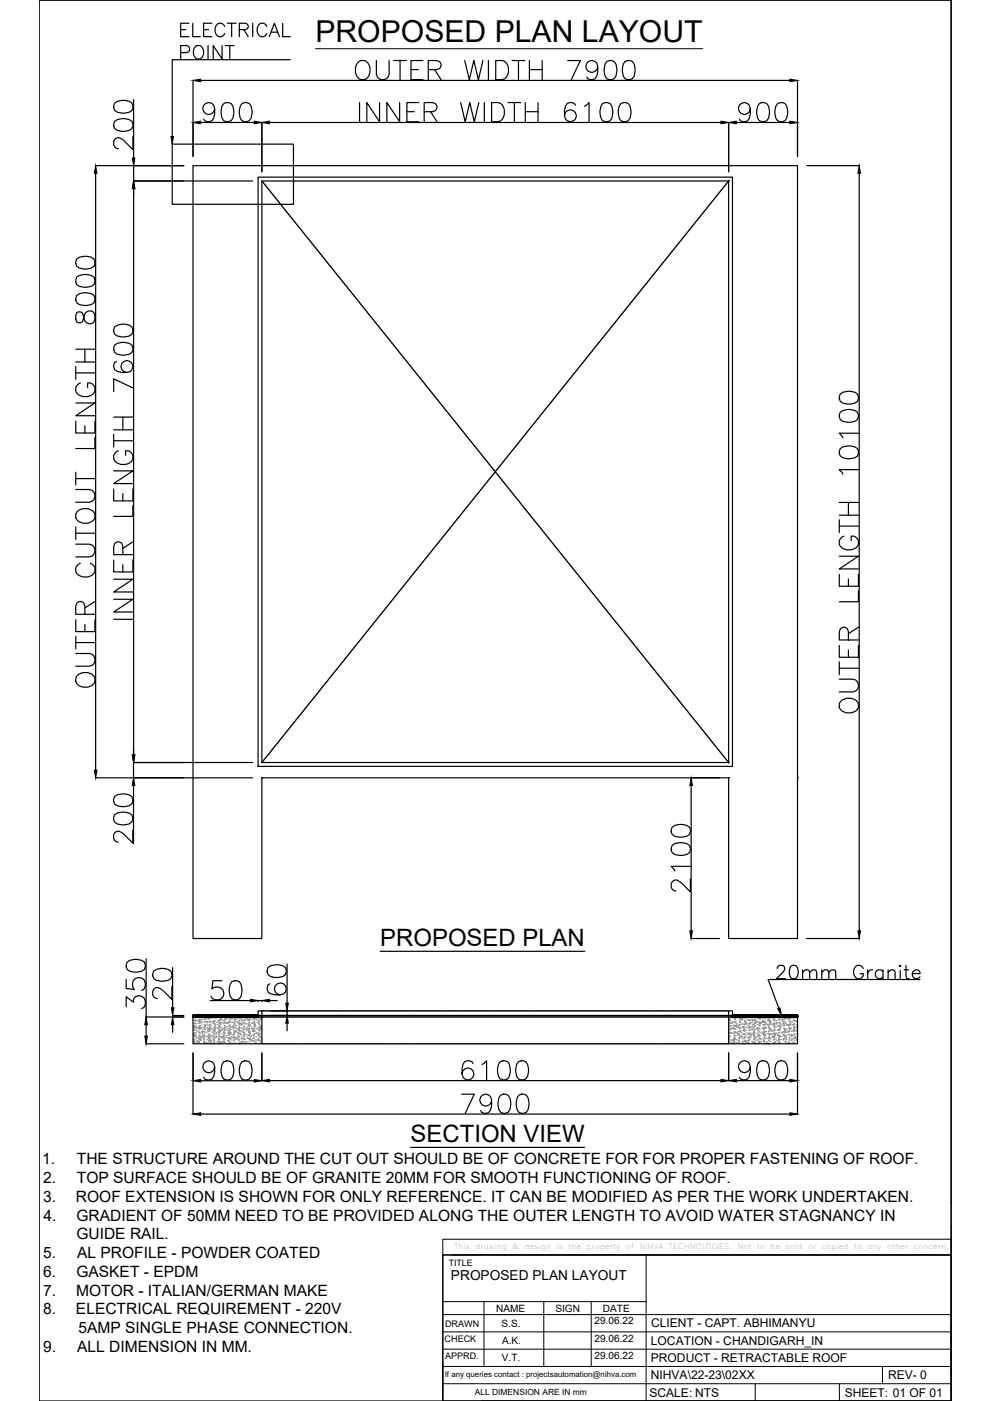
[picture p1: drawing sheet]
<svg xmlns="http://www.w3.org/2000/svg" width="210mm" height="297mm" viewBox="0 0 210 297" stroke-linecap="round" stroke-linejoin="round" font-family="sans-serif">
<defs><g id="words">
<text font-size="6.4" x="66.9" y="9">PROPOSED PLAN LAYOUT</text>
<text font-size="6.2" x="163.3" y="208.8">20mm Granite</text>
<g font-size="5.1">
<text x="80.6" y="200.6">PROPOSED PLAN</text>
<text x="87.1" y="242.2">SECTION VIEW</text>
</g>
<g font-size="3.3">
<text x="8.9" y="246.8">1.</text>
<text x="9.2" y="250.8">2.</text>
<text x="16.3" y="246.8">THE STRUCTURE AROUND THE CUT OUT SHOULD BE OF CONCRETE FOR FOR PROPER FASTENING OF ROOF.</text>
<text x="16.3" y="250.8">TOP SURFACE SHOULD BE OF GRANITE 20MM FOR SMOOTH FUNCTIONING OF ROOF.</text>
<text x="9.1" y="254.8">3.</text>
<text x="16.1" y="254.8">ROOF EXTENSION IS SHOWN FOR ONLY REFERENCE. IT CAN BE MODIFIED AS PER THE WORK UNDERTAKEN.</text>
<text x="9.2" y="258.8">4.</text>
<text x="16.2" y="258.8">GRADIENT OF 50MM NEED TO BE PROVIDED ALONG THE OUTER LENGTH TO AVOID WATER STAGNANCY IN</text>
<text x="16.2" y="262.7">GUIDE RAIL.</text>
<text x="9.1" y="266.7">5.</text>
<text x="16.4" y="266.7">AL PROFILE - POWDER COATED</text>
<text x="9.1" y="274.7">7.</text>
<text x="9.2" y="270.7">6.</text>
<text x="16.1" y="274.7">MOTOR - ITALIAN/GERMAN MAKE</text>
<text x="16.2" y="270.7">GASKET - EPDM</text>
<text x="9.1" y="278.7">8.</text>
<text x="16.1" y="278.7">ELECTRICAL REQUIREMENT - 220V</text>
<text x="9.1" y="286.6">9.</text>
<text x="16.4" y="286.6">ALL DIMENSION IN MM.</text>
<text x="16.6" y="282.7">5AMP SINGLE PHASE CONNECTION.</text>
</g>
<text font-size="2.9" x="95.6" y="271.5">PROPOSED PLAN LAYOUT</text>
<g font-size="2.6">
<text x="138" y="281.4">CLIENT - CAPT. ABHIMANYU</text>
<text x="138" y="285.1">LOCATION - CHANDIGARH_IN</text>
<text x="138" y="292.4">NIHVA\22-23\02XX</text>
<text x="138" y="288.8">PRODUCT - RETRACTABLE ROOF</text>
<text x="188.3" y="292.4">REV- 0</text>
<text x="137.7" y="296.1">SCALE: NTS</text>
<text x="179.1" y="296.1">SHEET: 01 OF 01</text>
</g>
<g font-size="2.1">
<text x="105.2" y="278.2">NAME</text>
<text x="106.3" y="281.3">S.S.</text>
<text x="117.8" y="278.2">SIGN</text>
<text x="126" y="280.8">29.06.22</text>
<text x="127.8" y="278.2">DATE</text>
<text x="106.4" y="285">A.K.</text>
<text x="126" y="284.5">29.06.22</text>
<text x="106.4" y="288.6">V.T.</text>
<text x="126" y="288.1">29.06.22</text>
</g>
<g font-size="1.9">
<text x="95.1" y="268.4">TITLE</text>
<text x="94.4" y="281.3">DRAWN</text>
<text x="94.3" y="284.6">CHECK</text>
<text x="94.4" y="288.2">APPRD.</text>
</g>
<text font-size="1.8" x="100.7" y="295.8">ALL DIMENSION ARE IN mm</text>
<text font-size="1.7" x="94.3" y="292">If any queries contact : projectsautomation@nihva.com</text>
<g font-size="1.5">
<text x="96.3" y="264.8">This</text>
<text x="100.8" y="264.8">drawing</text>
<text x="108.6" y="264.8">&amp;</text>
<text x="111.2" y="264.8">design</text>
<text x="117.9" y="264.8">is</text>
<text x="120.5" y="264.8">the</text>
<text x="124.4" y="264.8">property</text>
<text x="132.7" y="264.8">of</text>
<text x="135.6" y="264.8">NIHVA</text>
<text x="141.7" y="264.8">TECHNOLOGIES.</text>
<text x="156.4" y="264.8">Not</text>
<text x="160.5" y="264.8">to</text>
<text x="163.4" y="264.8">be</text>
<text x="166.6" y="264.8">sold</text>
<text x="171.3" y="264.8">or</text>
<text x="174.3" y="264.8">copied</text>
<text x="181" y="264.8">to</text>
<text x="183.9" y="264.8">any</text>
<text x="188.1" y="264.8">other</text>
<text x="193.8" y="264.8">concern.</text>
</g>
</g></defs>
<!-- layer: 0 -->
<g fill="none" stroke="#000" stroke-width=".25">
<path d="M8.3 .1h193.4v296.9h-193.4zM38.3 11.2h1.2a.75 .75 0 0 0 .7-.8 .75 .75 0 0 0-.7-.7h-1.2v2.8M38.3 6.3h1.1M40.1 4.9h-1.8v2.9h1.8M40.9 4.9v2.9h1.6M40.9 17v16.2M41.6 9.8a1.31 1.31 0 0 1 1.5 .5 1.31 1.31 0 0 1-.1 1.5 1.04 1.04 0 0 1-1.2 .7 1.04 1.04 0 0 1-.8-1.1 1.68 1.68 0 0 1 .6-1.6zM42.5 17h125M43.2 6.3h1M44.1 9.7v2.8M44.9 4.9h-1.7v2.9h1.7M47.1 9.7v2.8l-1.9-2.8v2.8"/>
<path d="M47.6 5.6a1.04 1.04 0 0 0-1.2-.7 1.04 1.04 0 0 0-.8 1.1 1.24 1.24 0 0 0 .3 1.4 1.24 1.24 0 0 0 1.3 .2l.4-.5M47.8 9.7h1.9M48.2 4.9h1.9M48.7 9.7v2.8M49.1 4.9v2.9M50.7 6.3l1.7-.2a.66 .66 0 0 0 0-1l-1.7-.2v2.9M51.7 6.3l.9 1.5M53.6 4.9v2.9M56.6 5.6a1.05 1.05 0 0 0-1.2-.7 1.05 1.05 0 0 0-.9 1.1 1.25 1.25 0 0 0 .3 1.4 1.25 1.25 0 0 0 1.3 .2l.5-.5M57.1 7.8l1.1-2.9 1.1 2.9M57.5 6.8h1.4M59.9 4.9v2.9h1.7"/>
<path d="M61.6 12.7h-25.1v16.2M75.7 13.4a1.49 1.49 0 0 1 1.8-.5 1.49 1.49 0 0 1 .9 1.5 1.86 1.86 0 0 1-1.9 2.5 2.34 2.34 0 0 1-.8-3.5zM79.8 12.8v2.9a1.37 1.37 0 0 0 1.4 1.2 1.37 1.37 0 0 0 1.3-1.2v-2.9M83.5 12.8h2.7M84.8 12.8v4.1M87.1 14.8h1.6M89.7 12.8h-2.6v4.1h2.6M90.8 14.8h1.8l.5-.2a.93 .93 0 0 0 0-1.6l-.5-.2h-1.8v4.1M92.2 14.8l1.3 2.1M98.5 12.8l1 4.1 1-4.1 .9 4.1 1-4.1M103.6 12.8v4.1M105.1 12.8h1.4a2.21 2.21 0 0 1 .9 3.5l-.4 .4-.5 .2h-1.4z"/>
<path d="M108.6 12.8h2.7M109.9 12.8v4.1M112.2 14.8h2.8M112.2 12.8v4.1M115 12.8v4.1M120.4 12.8h2.7l-2 4.1M126.7 14.2a1.26 1.26 0 0 1-1.7 1.1 1.26 1.26 0 0 1-.5-2 1.26 1.26 0 0 1 2 .1 3.7 3.7 0 0 1-.3 3.3 1.19 1.19 0 0 1-1.8-.4M128.7 13a1.32 1.32 0 0 1 1.9 .6 3.4 3.4 0 0 1-.4 3.1 1.31 1.31 0 0 1-1.9-.6 3.4 3.4 0 0 1 .4-3.1zM132.5 13a1.32 1.32 0 0 1 2 .6 3.4 3.4 0 0 1-.4 3.1 1.31 1.31 0 0 1-2-.6 3.4 3.4 0 0 1 .4-3.1zM169.1 17v16.2M201.7 .1v255M20.3 35.1h18.7"/>
<path d="M20.3 36.7v126.6M24.3 25.7a3.2 3.2 0 0 1 3.7 0 1.31 1.31 0 0 1-.6 2 3.4 3.4 0 0 1-3.1-.4l-.2-.6zM24.3 21.9a3.1 3.1 0 0 1 3.7 0 1.3 1.3 0 0 1-.6 1.9 3.4 3.4 0 0 1-3.1-.4l-.2-.6zM28.2 29v2.7l-2-1.9a1.26 1.26 0 0 0-1.7-.4l-.4 .6v.8a1.01 1.01 0 0 0 1 .7M28.3 38.4h25.3M28.3 21.1v12.4M28.3 35.1v3.3M28.3 40v120M36.5 30.6h25.7v12.7h-25.7zM42.5 26h11.4M45.5 23.1a1.26 1.26 0 0 1-1.7 1.1 1.26 1.26 0 0 1-.5-2 1.26 1.26 0 0 1 2 .1 3.7 3.7 0 0 1-.4 3.3 1.18 1.18 0 0 1-1.7-.4M47.4 21.9a1.31 1.31 0 0 1 2 .6 3.4 3.4 0 0 1-.4 3.1 1.3 1.3 0 0 1-1.9-.6 3.4 3.4 0 0 1 .3-3.1z"/>
<path d="M51.3 21.9a1.31 1.31 0 0 1 1.9 .6 3.4 3.4 0 0 1-.3 3.1 1.3 1.3 0 0 1-2-.6 3.4 3.4 0 0 1 .4-3.1zM54.7 37.6h100.6v124.9h-100.6zM55.5 38.4h99v123.3h-99zM55.5 25.9v10.5M57.1 26h95.8M76.2 21.7v4.1M80.5 21.7v4.1l-2.7-4.1v4.1M84.7 21.7v4.1l-2.7-4.1v4.1M86.3 23.7h1.5M88.8 21.7h-2.5v4.1h2.5M89.9 23.7h1.8l.6-.2a.93 .93 0 0 0 0-1.6l-.6-.2h-1.8v4.1M91.3 23.7l1.3 2.1"/>
<path d="M97.7 21.7l.9 4.1 1-4.1 1 4.1 .9-4.1M102.7 21.7v4.1M104.2 21.7h1.4a2.23 2.23 0 0 1 1 3.5l-.4 .4-.6 .2h-1.4zM107.7 21.7h2.7M109.1 21.7v4.1M111.4 23.7h2.7M111.4 21.7v4.1M114.1 21.7v4.1M122 22.3a1.16 1.16 0 0 0-1.1-.6 1.16 1.16 0 0 0-1 .8 2.94 2.94 0 0 0 .4 3.1 1.26 1.26 0 0 0 1.8-.5 1.26 1.26 0 0 0-.9-1.8 1.26 1.26 0 0 0-1.5 1.2M123.9 22.5l1-.8v4.1M127.8 21.9a1.31 1.31 0 0 1 1.9 .6 3.4 3.4 0 0 1-.4 3.1 1.3 1.3 0 0 1-1.9-.6 3.3 3.3 0 0 1 .4-3.1zM131.7 21.9a1.31 1.31 0 0 1 1.9 .6 3.4 3.4 0 0 1-.4 3.1 1.3 1.3 0 0 1-1.9-.6 3.3 3.3 0 0 1 .4-3.1z"/>
<path d="M154.5 25.9v10.5M156.1 26h11.4M159.1 23.1a1.26 1.26 0 0 1-1.7 1.1 1.26 1.26 0 0 1-.5-2 1.26 1.26 0 0 1 2 .1 3.6 3.6 0 0 1-.4 3.3 1.18 1.18 0 0 1-1.7-.4M161 21.9a1.31 1.31 0 0 1 2 .6 3.4 3.4 0 0 1-.4 3.1 1.3 1.3 0 0 1-2-.6 3.3 3.3 0 0 1 .4-3.1zM164.9 21.9a1.31 1.31 0 0 1 1.9 .6 3.4 3.4 0 0 1-.4 3.1 1.3 1.3 0 0 1-1.9-.6 3.3 3.3 0 0 1 .4-3.1zM171 35.1h11.2M182.2 36.7v160.7M16.3 58.8a3.1 3.1 0 0 1 3.6 0 1.31 1.31 0 0 1-.6 1.9 3.4 3.4 0 0 1-3-.4l-.2-.6zM16.3 54.9a3.1 3.1 0 0 1 3.6 0 1.31 1.31 0 0 1-.6 2 3.4 3.4 0 0 1-3-.4l-.2-.6zM16.1 77.7v2.7M16.1 79.1h4M16.1 76.7h4"/>
<path d="M16.1 74h4M16.3 66.3l-.2 .6v.8l.2 .5a.82 .82 0 0 0 1.3-.3l.2-.8a1.17 1.17 0 0 1 1.1-1.2 1.17 1.17 0 0 1 1.2 1v.8a1.16 1.16 0 0 1-1.2 1 1.16 1.16 0 0 1-1.1-1.2l-.2-.8a.82 .82 0 0 0-1.3-.4zM16.3 62.6a3.1 3.1 0 0 1 3.6 0 1.31 1.31 0 0 1-.6 2 3.4 3.4 0 0 1-3-.4l-.2-.6zM18 74v2.7M24.3 73.2a3.1 3.1 0 0 1 3.7 0 1.31 1.31 0 0 1-.6 1.9 3.4 3.4 0 0 1-3.1-.4l-.2-.6zM24.3 69.3a3.1 3.1 0 0 1 3.7 0 1.31 1.31 0 0 1-.6 1.9 3.4 3.4 0 0 1-3.1-.3l-.2-.6zM24.7 76.7a1.16 1.16 0 0 0-.6 1.1 1.16 1.16 0 0 0 .8 1 2.88 2.88 0 0 0 3.1-.4 1.26 1.26 0 0 0-.6-1.9 1.26 1.26 0 0 0-1.7 .9 1.26 1.26 0 0 0 1.1 1.6M16.1 89.3v2.5h4v-2.5M16.1 85.4h4l-4 2.7h4M17 81.2a1.49 1.49 0 0 0-.9 1.7 1.49 1.49 0 0 0 1.5 1.2 1.86 1.86 0 0 0 2.5-1.9 1.37 1.37 0 0 0-1.5-1v1M18 90.3v1.5M20.1 92.8v2.3h-4"/>
<path d="M24.1 99.8h4.1l-4.1 2.7h4.1M24.1 93.4h4.1M24.1 92.1v2.7M24.1 91.1h4.1M24.1 88.4h4.1M25.1 95.6a1.41 1.41 0 0 0-1 1.3 1.41 1.41 0 0 0 1 1.4 2.29 2.29 0 0 0 3.1-1 1.39 1.39 0 0 0-1.6-1.7v.9M26 88.4v2.7M28.2 82.3l-4.1-2v2.7M178.1 95.1a3.1 3.1 0 0 1 3.7 0 1.31 1.31 0 0 1-.6 2 3.4 3.4 0 0 1-3.1-.4l-.2-.6zM178.1 87.4a3.1 3.1 0 0 1 3.7 0 1.31 1.31 0 0 1-.6 1.9 3.4 3.4 0 0 1-3.1-.4l-.2-.5zM178.1 83.5a3.1 3.1 0 0 1 3.7 0 1.31 1.31 0 0 1-.6 2 3.4 3.4 0 0 1-3.1-.4l-.2-.6zM182 99.6h-4.1l.8 .9"/>
<path d="M182 91.8h-4.1l.8 1M16.1 115.4h2.9a1.36 1.36 0 0 1 1.1 1.3 1.36 1.36 0 0 1-1.1 1.4h-2.9M16.1 103.8h2.9a1.36 1.36 0 0 1 1.1 1.3 1.36 1.36 0 0 1-1.1 1.4h-2.9M16.1 100.1v2.7M16.1 111.7v2.7M16.1 113.1h4M16.1 101.5h4M16.6 108.2a2.4 2.4 0 0 1 3.5 .8 1.87 1.87 0 0 1-2.5 1.9 1.52 1.52 0 0 1-1.5-1 1.52 1.52 0 0 1 .5-1.7zM17 119.4a1.4 1.4 0 0 0-1 1.4 1.4 1.4 0 0 0 1 1.3 2.29 2.29 0 0 0 3.1-.9 1.44 1.44 0 0 0-.9-1.8M24.1 118.8v2.5h4.1v-2.5M24.1 103.7v2.5h4.1v-2.5M26 117.6v-1.7l-.1-.6a.93 .93 0 0 0-1.6 0l-.2 .6v1.7h4.1"/>
<path d="M26 104.7v1.5M26 119.7v1.6M28.2 107.2v2.3h-4.1M28.2 114.9l-2.2 1.3M177.9 117.9h4.1l-4.1 2.7h4.1M177.9 110.2v2.7M177.9 111.5h4.1M177.9 109.2h4.1M177.9 106.5h4.1M178.9 113.7a1.41 1.41 0 0 0-1 1.3 1.41 1.41 0 0 0 1 1.4 2.29 2.29 0 0 0 3.1-1 1.39 1.39 0 0 0-1.5-1.7v.9M179.9 106.5v2.7M16.1 138.6h2.9a1.36 1.36 0 0 1 1.1 1.3 1.36 1.36 0 0 1-1.1 1.4h-2.9"/>
<path d="M16.1 131.4v2.5h4v-2.5M16.1 136.2h4M16.1 134.9v2.7M18 130.2v-1.7l-.2-.6a.93 .93 0 0 0-1.5 0l-.2 .6v1.7h4M18 132.4v1.5M20.1 127.5l-2.1 1.4M24.1 127.1h4.1l-4.1 2.7h4.1M24.1 122.8h4.1l-4.1 2.7h4.1M24.1 131.3h4.1M177.9 136.8v2.6h4.1v-2.6M177.9 121.8v2.5h4.1v-2.5M179.9 135.7v-1.8l-.2-.5a.93 .93 0 0 0-1.6 0l-.2 .5v1.8h4.1"/>
<path d="M179.9 122.8v1.5M179.9 137.8v1.6M182 125.3v2.3h-4.1M182 133l-2.1 1.3M16.6 143a2.4 2.4 0 0 1 3.5 .8 1.87 1.87 0 0 1-2.5 1.9 1.52 1.52 0 0 1-1.5-1 1.52 1.52 0 0 1 .5-1.7zM28.3 158.4v1.6M177.9 144h2.9a1.37 1.37 0 0 1 1.2 1.3 1.37 1.37 0 0 1-1.2 1.4h-2.9M177.9 141.7h4.1M177.9 140.3v2.7M178.5 148.4a2.38 2.38 0 0 1 3.5 .8 1.86 1.86 0 0 1-2.5 1.9 1.51 1.51 0 0 1-1.5-1 1.51 1.51 0 0 1 .5-1.7zM20.3 164.9h33.3M24.3 172.8a3.2 3.2 0 0 1 3.7 0 1.31 1.31 0 0 1-.6 1.9 3.4 3.4 0 0 1-3.1-.4l-.2-.6z"/>
<path d="M24.3 168.9a3.2 3.2 0 0 1 3.7 0 1.31 1.31 0 0 1-.6 1.9 3.4 3.4 0 0 1-3.1-.4l-.2-.5zM28.2 176v2.7l-2-1.9a1.22 1.22 0 0 0-1.9-.2l-.2 .4v.8a1.04 1.04 0 0 0 1 .8M28.3 166.5v12.4M40.9 164.9v-129.8h128.2v129.8M40.9 164.9h.1M40.9 164.9v34.1h14.6v-34.1M53.6 161.7h-25.3v3.2M55.5 164.9h.1M55.5 164.9h99M142.5 179.2a3.1 3.1 0 0 1 3.7 0 1.3 1.3 0 0 1-.6 2 3.4 3.4 0 0 1-3.1-.4l-.2-.6zM142.5 175.4a3.1 3.1 0 0 1 3.7 0 1.3 1.3 0 0 1-.6 1.9 3.4 3.4 0 0 1-3.1-.4l-.2-.6zM146.5 166.5v30.9"/>
<path d="M154.5 164.9h.1M154.5 164.9v34.1h14.6v-34.1M169.1 164.9h.1M146.4 186.4v2.7l-2-1.9a1.26 1.26 0 0 0-1.7-.4l-.4 .6v.7a1.01 1.01 0 0 0 1 .8M146.4 183.7h-4.1l.8 1M146.5 199h6M171 199h11.2M26.8 213.5v-2.2l1.5 1.2a1.3 1.3 0 0 1 1.5-1.4 1.3 1.3 0 0 1 1 1.8l-.2 .6-.6 .3M26.8 207.7v1.9l1.7 .2a1.43 1.43 0 0 1 0-2.2 1.43 1.43 0 0 1 2.1 .3 1.43 1.43 0 0 1-.6 2.1M27 204a3.1 3.1 0 0 1 3.6 0 1.33 1.33 0 0 1-.6 1.9 3.3 3.3 0 0 1-3-.4l-.2-.5zM31 203.2v12.4h8M31 217.3v2.4"/>
<path d="M32.6 205.9a3.1 3.1 0 0 1 3.6 0 1.33 1.33 0 0 1-.5 1.9 3.4 3.4 0 0 1-3.1-.3l-.2-.6zM36.4 209.2v2.7l-1.9-1.9a1.22 1.22 0 0 0-1.9-.2l-.2 .4v.7a1.02 1.02 0 0 0 .9 .8M36.6 205.2v8.5M36.6 217.3v1.6M39 215.3h-2.4v.3M40.9 215.6h13.8v-1.3h.8v7h-14.6zM40.9 215.3h13.8v.3h-13.8zM40.9 215.3v.1M40.9 215.5h.1M41 215.4l-.1 .1M41 215.5l.1-.2-.2 .3M41 215.6h.1"/>
<path d="M41.1 215.5v.1M41.1 215.6h.1M41.2 215.3l-.3 .3M41.2 215.4l.1-.1-.2 .3M41.3 215.3h-.1M41.3 215.3l-.1 .1M41.4 215.3l-.3 .3M41.5 215.3l-.3 .3M41.5 215.3h.1M41.5 215.4l-.1 .1M41.5 215.3l-.2 .3M41.6 215.6h-.1"/>
<path d="M41.6 215.3l-.1 .2M41.6 215.3l-.3 .3M41.6 215.6l.4-.3-.4 .3M41.6 215.3h.1M41.7 215.3h-.1M41.7 215.3l-.3 .3M41.7 215.4l-.2 .1M41.7 215.4l-.1 .2M41.8 215.6h.1M41.8 215.3l-.2 .1M41.8 215.3l-.4 .3M41.8 215.3l-.2 .2"/>
<path d="M41.8 215.3h.1M41.9 215.3l-.1 .1M42 215.3h.1M42 215.3l-.3 .3M42 215.5h.1M42 215.4l-.1 .1M42.1 215.6h.1M42.1 215.3l-.3 .3M42.1 215.5l-.1 .1M42.1 215.3l-.1 .1M42.2 215.3l-.3 .3M42.2 215.4l-.2 .2"/>
<path d="M42.2 215.4l.1-.1-.4 .3zM42.2 215.4h.1M42.2 215.6l.3-.3-.4 .3M42.3 215.6h.1M42.3 215.3l-.2 .3M42.3 215.6l.3-.3-.2 .3M42.4 215.3l-.1 .1M42.4 215.5l-.1 .1M42.4 215.3l-.3 .3M42.5 215.3l-.1 .1M42.6 215.3l-.4 .3M42.6 215.6h.1"/>
<path d="M42.6 215.5v.1M42.7 215.3l-.2 .1M42.7 215.3h.1M42.7 215.3l-.3 .3M42.7 215.5v.1M42.7 215.3l-.3 .3 .4-.2M42.8 215.4l-.1 .1M42.8 215.3l-.3 .3M42.8 215.6h.1M42.8 215.5l-.1 .1M42.9 215.3l-.2 .3M42.9 215.4l-.3 .2"/>
<path d="M42.9 215.5l-.1 .1M43 215.3l-.2 .2M43 215.3l-.1 .2M43 215.5l.1-.2-.3 .2M43 215.3l-.3 .3M43.1 215.4l-.2 .2 .3-.3-.3 .3M43.2 215.3h-.1M43.3 215.3l-.3 .3M43.3 215.3l-.3 .3 .2-.1M43.3 215.6h.1M43.4 215.3l-.3 .3M43.4 215.4l-.3 .2 .2-.2"/>
<path d="M43.4 215.5l-.1 .1M43.5 215.3l-.3 .3M43.5 215.3h-.1M43.5 215.3h.1M43.6 215.3l-.4 .3M43.6 215.5l-.2 .1M43.6 215.6h.1M43.6 215.3l-.2 .3zM43.7 215.5l-.1 .1M43.7 215.6h.1M43.8 215.6h.1M43.8 215.3l-.3 .3"/>
<path d="M43.9 215.3l-.4 .3M43.9 215.5v.1M44 215.3l-.3 .3 .1-.2M44 215.5l-.2 .1M44 215.6h.1M44 215.3l-.3 .3M44.1 215.3h.1M44.1 215.4h-.1M44.1 215.3l-.3 .3M44.1 215.6h.1M44.1 215.3l-.1 .2M44.2 215.3h-.1"/>
<path d="M44.2 215.3l-.4 .3M44.3 215.6h.1M44.3 215.3l-.4 .3M44.4 215.3l-.4 .3M44.4 215.3l-.2 .2M44.4 215.3l-.3 .3M44.4 215.6h.1M44.4 215.6l.3-.3zM44.5 215.4l-.3 .2M44.5 215.3l-.3 .3M44.5 215.3l-.1 .2M44.5 215.6h.1"/>
<path d="M44.5 215.3h.1M44.6 215.3l-.1 .1M44.6 215.5l.2-.2-.3 .3M44.6 215.3h.1M44.6 212.1h8.5M44.6 215.4l-.1 .1M44.6 215.6h.1M44.6 215.3l-.1 .2M44.7 215.3l-.4 .3M44.7 215.6h.1M44.7 215.5h.1M44.8 215.4l-.3 .2"/>
<path d="M44.8 215.6h.1M44.9 215.3l-.1 .1M44.9 215.3l-.3 .3M45 215.3l-.3 .2M45 215.3l-.3 .3M45 215.3l-.2 .3M45.1 215.3h-.1M45.1 215.3l-.3 .3M45.1 215.3h.1M45.1 215.4l-.1 .1M45.1 215.6h.1M45.2 215.6h.1"/>
<path d="M45.2 215.3l-.4 .3M45.2 215.3l-.3 .3 .1-.1M45.2 215.3l-.1 .1M45.2 215.3h.1M45.2 215.4l-.2 .2 .1-.1M45.2 215.3l-.3 .3M45.3 215.4l-.1 .1M45.3 215.6l.2-.3-.3 .3M45.3 215.3l-.3 .3M45.4 215.3h-.1M45.4 215.3l-.3 .3M45.4 215.3l-.1 .1"/>
<path d="M45.5 215.5l-.1 .1M45.5 215.3l-.3 .2M45.5 215.6h.1M45.6 215.3l-.3 .3M45.6 215.4l-.2 .2M45.6 215.3l-.2 .2M45.7 215.6h.1M45.7 215.3l-.1 .2M45.7 215.3h.1M45.7 215.3l-.1 .1M45.8 215.3h.1M45.8 215.3l-.4 .3"/>
<path d="M45.8 215.3l-.3 .3M45.8 215.4l-.2 .2M45.8 215.4l-.1 .1M45.8 215.3l-.2 .3 .1-.1M45.9 215.3l-.3 .3M45.9 215.3l-.1 .1M45.9 215.3h.1M46 215.4l-.3 .2M46 215.3l-.3 .3M46 215.4l-.1 .1M46 215.5h.1M46.1 215.3h-.1"/>
<path d="M46.1 215.3l-.3 .3M46.2 215.3l-.4 .3M46.2 215.5l-.1 .1M46.2 215.6h.1M46.2 215.3l-.2 .3M46.3 215.3l-.3 .3M46.3 215.3h.1M46.3 215.4l-.1 .2M46.3 215.5v.1M46.4 215.3l-.4 .3 .4-.3M46.4 215.5l-.1 .1 .3-.3-.2 .2M46.4 215.6h.1"/>
<path d="M46.5 215.3l-.3 .3M46.5 215.5l-.1 .1M46.5 215.6h.1M46.6 215.6h.1M46.7 215.3l-.3 .3M46.7 215.5l.4-.2-.3 .3M46.7 215.6h.1M46.8 215.5l-.1 .1M46.8 215.4l.1-.1-.4 .3M46.8 215.3l-.4 .3M46.9 215.3h-.1M46.9 215.3h.1"/>
<path d="M46.9 215.6l.4-.3-.3 .3M47 215.3l-.3 .2M47.1 207.9h-2l-.2 1.8a1.43 1.43 0 0 1 2.2-.1 1.43 1.43 0 0 1-.3 2.2 1.43 1.43 0 0 1-2.1-.6M47.1 215.3h.1M47.1 215.4l-.1 .1M47.2 215.6h-.1M47.2 215.3l-.1 .2M47.2 215.3l-.3 .3M47.2 215.3h.1M47.2 215.4l.2-.1-.3 .3M47.3 215.6h-.1M47.3 215.4l-.2 .1"/>
<path d="M47.3 215.6l.3-.3-.4 .3M47.4 215.6h.1M47.4 215.3l-.1 .2M47.5 215.3h-.1M47.5 215.3l-.3 .3M47.6 215.3h.1M47.6 215.3l-.3 .3M47.6 215.5h.1M47.6 215.4l-.1 .1M47.7 215.6h-.1M47.7 215.6h.1M47.7 215.3l-.3 .3"/>
<path d="M47.8 215.3l-.2 .1M47.8 215.3h.1M47.8 215.3l-.3 .3M47.8 215.4l-.2 .2M47.8 215.3l-.2 .3 .3-.3-.2 .3M47.9 215.5l-.1 .1M47.9 215.3h-.1M47.9 215.5l.2-.2-.3 .3M48 215.3l-.1 .1M48 215.3l-.3 .3 .1-.1M48.1 215.3l-.1 .1M48.1 215.5l-.1 .1"/>
<path d="M48.1 215.4l.1-.1-.2 .3M48.2 215.4l-.3 .2 .1-.1M48.2 215.3l-.4 .3M48.2 215.6h.1M48.3 215.3h.1M48.3 215.3l-.3 .3M48.3 215.5v.1M48.4 215.3l-.3 .3 .3-.3M48.4 215.3l-.3 .3 .1-.1M48.4 215.6h.1M48.4 215.3l-.2 .3M48.5 215.3h.1"/>
<path d="M48.5 215.4l-.3 .2M48.5 215.6l.3-.3-.3 .3M48.5 215.3l-.1 .1M48.5 215.3l-.2 .3M48.6 215.3l-.3 .3M48.7 215.4l-.3 .2 .1-.1M48.7 215.3l-.3 .2M48.7 215.6h.1M48.8 215.3l-.2 .2M48.8 215.6h.1M48.9 215.3l-.3 .3M48.9 215.4l-.2 .2"/>
<path d="M48.9 215.5v.1M48.9 215.3l-.3 .3 .2-.1M48.9 215.6h.1M48.9 215.6l.4-.3-.3 .3M49 215.3l-.3 .3M49.1 215.5l-.2 .1M49.1 215.3l-.2 .2M49.1 215.3l-.3 .3M49.1 215.3h.1M49.2 215.6h-.1M49.2 208.1a1.31 1.31 0 0 1 1.9 .6 3.3 3.3 0 0 1-.4 3.1 1.31 1.31 0 0 1-1.9-.6 3.3 3.3 0 0 1 .4-3.1zM49.2 215.3l-.4 .3 .2-.2"/>
<path d="M49.3 215.6h.1M49.4 215.3l-.4 .3M49.4 215.4l-.1 .1M49.4 215.3h.1M49.5 215.3l-.3 .3 .4-.3-.3 .3M49.5 215.5v.1M49.6 215.5l-.2 .1M49.6 215.6h.1M49.7 215.3h.1M49.7 215.4h-.1M49.7 215.6h.1M49.7 215.3l-.1 .2"/>
<path d="M49.8 215.3l-.4 .3 .4-.3M49.8 215.3h.1M49.9 215.4l-.2 .2M49.9 215.6h.1M49.9 215.3l-.4 .3M50 215.3l-.4 .3M50 215.3l-.2 .2M50 215.5l-.2 .1M50 215.3h.1M50 215.5l.1-.2-.3 .3M50 215.3l-.1 .1M50.1 215.3h.1"/>
<path d="M50.2 215.3l-.2 .2M50.2 215.3h.1M50.2 215.4l-.1 .1M50.2 215.6h.1M50.2 215.3l-.1 .2M50.3 215.3l-.4 .3M50.3 215.3l-.3 .3M50.3 215.6h.1M50.3 215.4l-.2 .2M50.4 215.4h-.1M50.4 215.6h.1M50.4 215.3l-.2 .2"/>
<path d="M50.5 215.3l-.4 .3 .1-.1M50.5 215.3l-.2 .2M50.5 215.3l-.3 .3M50.6 215.4l-.2 .2M50.6 215.5l-.1 .1M50.6 215.3l-.3 .2M50.6 215.6h.1M50.7 215.3l-.3 .3 .2-.2M50.7 215.3h.1M50.7 215.4l-.2 .2M50.7 215.3l-.3 .3M50.8 215.6h.1"/>
<path d="M50.8 215.3l-.3 .3M50.8 215.5l-.1 .1M50.8 215.3l-.1 .1M50.8 215.3h.1M50.9 215.3l-.3 .3M50.9 215.6l.3-.3-.4 .3M50.9 215.5l-.1 .1M50.9 215.6h.1M50.9 215.3l-.2 .3M51 215.6h-.1M51 215.3l-.1 .1M51 215.3l-.3 .3"/>
<path d="M51.1 215.3l-.2 .2M51.1 215.6h.1M51.2 215.5l-.2 .1 .2-.3-.2 .2M51.2 215.3l-.3 .3M51.2 215.4l-.2 .2M51.2 215.5l-.1 .1M51.3 215.5l-.1 .1M51.3 215.3h.1M51.4 215.3l-.2 .1M51.4 215.3l-.3 .3M51.4 215.3h.1M51.4 215.3l-.2 .2"/>
<path d="M51.4 215.4v.1M51.5 215.3l-.2 .3 .3-.3M51.5 215.3l-.4 .3 .4-.3M51.5 215.3h.1M51.6 215.4l-.2 .2M51.6 215.3l-.3 .3M51.6 215.5h.1M51.6 215.4l-.1 .1M51.7 215.3h-.1M51.7 215.3l-.3 .3h.1M51.8 215.3l-.3 .3zM51.8 215.5l-.1 .1"/>
<path d="M51.8 215.6h.1M51.9 215.3l-.3 .3M51.9 215.3h.1M51.9 215.4l-.1 .2M52 215.5l-.1 .1M52 215.6h.1M52.1 215.3l-.4 .3M52.1 215.3l-.3 .3 .2-.2M52.1 215.5l-.1 .1M52.1 215.6h.1M52.2 215.5l-.2 .1M52.2 215.3l-.3 .3"/>
<path d="M52.2 215.3h.1M52.3 215.3l-.3 .3M52.3 215.6l.4-.3-.4 .3M52.3 215.3h.1M52.3 215.5l-.1 .1M52.4 215.3l-.4 .3M52.5 215.6h.1M52.5 215.3l-.4 .3M52.5 215.3l-.3 .3M52.5 215.3l-.1 .1M52.5 215.3l-.2 .3M52.7 215.3h.1"/>
<path d="M52.7 215.4l-.1 .1M52.8 215.6h-.1M52.8 215.3l-.1 .2M52.8 215.3l-.3 .3M52.8 215.4l.2-.1-.3 .3M52.9 215.6h-.1M52.9 215.3l-.3 .3M52.9 215.6l.3-.3zM52.9 215.4l-.1 .1M52.9 215.6l.3-.3-.4 .3M53 215.6h.1M53 215.3l-.1 .2"/>
<path d="M53.1 215.3h.1M53.1 215.3l-.3 .3M53.2 215.3h.1M53.3 215.6h-.1M53.3 215.6h.1M53.4 215.3l-.4 .3 .4-.3M53.4 215.3l-.2 .2M53.4 215.3h.1M53.4 215.4l-.2 .2M53.5 215.3l-.3 .3 .4-.3-.2 .3M53.5 215.3h.1M53.5 215.3l-.1 .2"/>
<path d="M53.6 215.5l-.2 .1M53.6 215.5l.1-.2-.3 .3M53.6 215.5l-.1 .1 .1-.1M53.6 215.3l-.3 .3M53.7 215.3l-.1 .1M53.7 215.5l-.1 .1M53.8 215.3l-.4 .3M53.9 215.3l-.2 .2M53.9 215.5l-.1 .1M53.9 215.3l-.1 .1M53.9 215.3l-.3 .3 .2-.2M54 215.3l-.3 .3"/>
<path d="M54 215.6h.1M54 215.3l-.2 .3 .1-.1M54 215.3l-.3 .3 .3-.3M54.1 215.3h.1M54.1 215.4l-.3 .2M54.2 215.3l-.2 .2M54.2 215.3l-.3 .3h.1M54.2 215.3l-.2 .3M54.2 215.5l.2-.2-.3 .3v-.1M54.3 215.4l-.2 .2M54.3 215.5l.2-.2-.3 .3zM54.3 215.3l-.3 .2"/>
<path d="M54.3 215.6h.1M54.4 215.6h-.1M54.4 215.6h.1M54.4 215.3l-.3 .3M54.5 215.4l-.3 .2M54.5 215.4l-.1 .2M54.5 215.6h.1M54.6 215.3l-.3 .3M54.6 215.4l-.1 .2M54.7 215.3l-.3 .3zM54.7 215.5l-.2 .1M54.7 215.4l-.3 .2"/>
<path d="M54.7 215.6h-.1M54.7 215.4h.1M54.7 215.5l-.1 .1M54.7 212.4v-.3h.8v.3M54.7 215.4l-.2 .2M54.7 215.6h.1M56.8 205.1a3.2 3.2 0 0 1 3.7 0 1.32 1.32 0 0 1-.6 2 3.4 3.4 0 0 1-3.1-.4l-.2-.6zM57.1 212.1h1.7M57.2 208.6a1.19 1.19 0 0 0-.4 1.7 3.7 3.7 0 0 0 3.3 .4 1.26 1.26 0 0 0 .2-2 1.26 1.26 0 0 0-2 .5 1.26 1.26 0 0 0 1.1 1.7M57.5 215.3h3.4M57.5 214.3h3.4M60.9 204.4v8.3"/>
<path d="M60.9 214.3v1M60.9 216.9v1.6M80.6 201.7h43.4M154.5 214.3h.8v1.3h13.8v5.7h-14.6zM155.3 215.3h.1M155.3 215.3h13.8v.3h-13.8zM155.3 215.3v.1M155.3 215.4l.1-.1zM155.3 215.6h.1M155.5 215.5l-.1 .1M155.5 215.3l-.2 .2M155.5 215.3l-.1 .2"/>
<path d="M155.5 215.6h.1M155.6 215.3l-.3 .3 .3-.3M155.6 215.3h.1M155.6 215.4l-.1 .1M155.7 215.6h.1M155.7 215.3l-.1 .2M155.7 215.3l-.2 .3M155.7 215.3h.1M155.8 215.3l-.4 .3M155.8 215.4l-.2 .2M155.8 215.6l.3-.3-.4 .3M155.8 215.6h.1"/>
<path d="M155.8 215.4l.1-.1-.3 .3M155.9 215.3l-.4 .3M155.9 215.3l-.3 .3M155.9 215.5l-.1 .1M156 215.5l-.1 .1M156 215.3l-.3 .3M156.1 215.5l.2-.2-.3 .3M156.1 215.6h-.1M156.1 215.4l-.3 .2M156.1 215.3h.1M156.1 215.3l-.2 .3 .3-.2M156.2 215.6h.1"/>
<path d="M156.3 215.5l-.2 .1M156.3 215.5l.2-.2-.2 .3M156.3 215.4l-.3 .2 .4-.3-.2 .3M156.3 215.3l-.2 .2M156.4 215.3l-.1 .1M156.5 215.3l-.2 .1M156.5 215.4l-.3 .2M156.5 215.5l-.1 .1M156.5 215.5l.2-.2-.2 .2M156.6 215.3l-.3 .3M156.6 215.5l-.1 .1M156.7 215.6h-.1"/>
<path d="M156.7 215.6h.1M156.8 215.3l-.2 .2M156.8 215.3h.1M156.8 215.3l-.1 .1M156.8 215.4l-.1 .2M156.9 215.6h.1M156.9 215.3l-.4 .3 .2-.2M157 215.3l-.4 .3M157 215.4l-.2 .2M157 215.5h.1M157.1 215.5l-.2 .1M157.1 215.3l-.3 .3"/>
<path d="M157.1 215.5l-.1 .1M157.2 215.6h-.1M157.2 215.3l-.3 .3M157.2 215.3h.1M157.2 215.5v.1M157.3 215.3l-.3 .3M157.3 215.4l-.1 .2M157.4 215.6h.1M157.4 215.3l-.4 .3M157.4 215.3l-.3 .3M157.5 215.6h-.1M157.5 215.3l-.1 .1"/>
<path d="M157.5 215.3l-.3 .3M157.6 215.3l-.4 .3M157.6 215.3h.1M157.6 215.4l-.1 .1M157.7 215.3l-.4 .3M157.7 215.6h-.1M157.7 215.3l-.3 .3M157.8 215.5l.2-.2-.4 .3M157.8 215.6h-.1M157.8 215.3l-.3 .3M157.9 215.4l.1-.1-.3 .3M157.9 215.6h.1"/>
<path d="M157.9 215.3l-.4 .3M157.9 215.5l.2-.2-.2 .3M158.1 215.3h.1M158.1 215.3l-.2 .3M158.2 215.3l-.1 .2M158.3 215.3l-.4 .3 .4-.3M158.3 215.6h.1M158.3 215.3h.1M158.3 215.5l-.1 .1M158.3 215.4l-.2 .2M158.4 215.3l-.3 .3 .4-.3-.1 .1M158.4 215.5l-.1 .1"/>
<path d="M158.4 215.3h.1M158.4 215.3l-.1 .2M158.5 215.6l.3-.3-.3 .3M158.5 215.3l-.3 .3M158.6 215.3l-.2 .2M158.6 215.6h.1M158.6 215.3l-.3 .3M158.6 215.3h.1M158.7 215.4l-.3 .2 .2-.2M158.7 215.3l-.4 .3M158.7 215.5l.3-.2-.3 .3M158.7 215.6h.1"/>
<path d="M158.8 215.5l-.2 .1M158.8 215.3h.1M158.8 215.3l-.3 .3M158.9 215.3l-.3 .3M158.9 215.6h.1M158.9 215.3v.1M159 215.3l-.1 .1M159 215.5v.1M159.1 215.3l-.4 .3M159.1 215.3l-.3 .3M159.1 215.3l-.2 .3M159.1 215.5l-.1 .1"/>
<path d="M159.2 215.3l-.3 .3M159.2 215.5l-.2 .1M159.2 215.4l.1-.1-.2 .2M159.2 215.6h.1M159.3 215.4h.1M159.3 215.3l-.3 .3M159.3 215.6h.1M159.3 215.5l-.1 .1M159.4 215.3l-.3 .3M159.4 215.6l.4-.3-.3 .3M159.4 215.5v.1M159.4 215.3v.1"/>
<path d="M159.4 215.3l-.3 .3 .3-.2M159.4 215.5l.2-.2-.3 .3M159.5 215.3h-.1M159.5 215.3l-.3 .3M159.5 215.6h.1M159.5 215.6h-.1M159.5 215.3l-.1 .1M159.6 215.4l-.3 .2M159.6 215.5l-.1 .1M159.6 215.3l-.3 .3M159.7 215.6h-.1M159.8 215.6h.1"/>
<path d="M159.8 215.3l-.1 .2M159.9 215.3h.1M159.9 215.5l-.1 .1M159.9 215.4v.1M159.9 215.3l-.3 .3 .2-.2M160 215.3l-.3 .3 .4-.3M160 215.5l.2-.2-.3 .3M160.1 215.6h.1M160.1 215.5l-.2 .1M160.1 215.3l-.3 .3M160.2 215.3h.1M160.3 215.6l.4-.3-.3 .3"/>
<path d="M160.3 215.3h.1M160.3 215.5l-.1 .1M160.3 215.5l.2-.2-.4 .3M160.3 215.3l-.3 .3M160.4 215.4l.1-.1-.3 .3M160.4 215.6h.1M160.4 215.3l-.3 .3M160.8 215.3l-.2 .2M160.8 215.3l-.3 .3 .4-.3M160.8 215.6h.1M160.8 215.3h.1M160.9 215.4l-.2 .2"/>
<path d="M160.9 215.3l-.3 .3M160.9 215.4l.1-.1-.3 .3M161 215.3h-.1M161 215.3l-.2 .2M161.1 215.4l-.2 .2M161.1 215.3l-.4 .3M161.1 215.3v.1M161.2 215.6h-.1M161.2 215.5l.1-.2-.2 .3M161.2 215.3l-.4 .3M161.2 215.3l-.3 .3M161.2 215.3h.1"/>
<path d="M161.2 215.4l-.1 .1M161.2 215.5v.1M161.2 215.3l-.2 .3 .1-.1M161.3 215.6h.1M161.3 215.5l-.1 .1 .3-.3-.2 .3M161.4 215.3h-.1M161.4 215.3l-.3 .3M161.4 215.4l-.2 .1M161.4 215.6h.1M161.5 215.6h.1M161.5 215.3l-.4 .3M161.5 215.5l-.1 .1"/>
<path d="M161.6 215.3l-.2 .1M161.6 215.3l-.3 .3M161.6 215.3l-.2 .3M161.7 215.5l.2-.2-.3 .3zM161.7 215.3l-.2 .2M161.7 215.3h.1M161.7 215.5l-.1 .1M161.7 215.3l-.3 .3M161.8 215.6h.1M161.8 215.3l-.2 .3M161.8 215.4l-.2 .2M161.9 215.5l.2-.2-.3 .3"/>
<path d="M161.9 215.3l-.1 .2M162 215.3l-.4 .3 .3-.2M162 215.3l-.1 .1M162 215.3h.1M162 215.3l-.3 .3M162 215.6l.3-.3-.3 .3M162.1 215.3l-.3 .3M162.1 215.4l-.2 .2M162.1 215.5l-.1 .1M162.2 215.3l-.3 .3M162.2 215.6h.1M162.3 215.3l-.4 .3"/>
<path d="M162.3 215.5l-.2 .1M162.3 215.5l-.1 .1M162.4 215.6h-.1M162.4 215.3l-.1 .1M162.4 215.3h.1M162.4 215.3l-.3 .3 .4-.3M162.4 215.4l-.1 .2M162.5 215.5l-.1 .1M162.6 215.5l.2-.2-.4 .3M162.6 215.4l-.1 .1M162.7 215.3l-.3 .3M162.7 215.5l-.2 .1"/>
<path d="M162.7 215.3l-.4 .3M162.7 215.3h.1M162.8 215.6h.1M162.8 215.3h.1M162.8 215.5l-.1 .1M162.9 215.3l-.3 .3 .1-.1M163 215.4l-.2 .2M163 215.6h.1M163 215.3l-.4 .3M163.1 215.3l-.4 .3M163.1 215.6h-.1M163.1 215.3l-.1 .1"/>
<path d="M163.1 215.3l-.3 .3M163.2 215.3l-.4 .3M163.2 215.3h.1M163.3 215.3l-.4 .3M163.3 215.6h-.1M163.3 215.3l-.2 .3 .3-.3-.2 .2M163.4 215.5l.1-.2-.3 .3M163.4 215.6h.1M163.5 215.4l.1-.1-.4 .3M163.5 215.6h.1M163.6 215.3l-.3 .3M163.7 215.3l-.3 .3"/>
<path d="M163.7 215.3l-.2 .3M163.7 215.6h.1M163.7 215.3h.1M163.7 215.3l-.1 .2M163.8 215.3l-.3 .3M163.8 215.6l.2-.3-.2 .3M163.8 215.3l-.1 .2 .1-.1M163.9 215.3h-.1M163.9 215.3h.1M163.9 215.3l-.3 .3M164 215.4l-.3 .2M164 215.6h.1"/>
<path d="M164 215.3l-.3 .3M164.1 215.5l-.2 .1M164.1 215.6h.1M164.1 215.3l-.2 .2M164.2 215.3l-.3 .3M164.2 215.3l-.1 .2M164.2 215.6h.1M164.2 215.4l-.2 .2M164.2 215.3h.1M164.3 215.3h.1M164.3 215.6h-.1M164.3 215.3l-.4 .3"/>
<path d="M164.4 215.3l-.2 .2M164.4 215.5l-.1 .1M164.4 215.3l-.3 .3M164.4 215.3l-.3 .3 .2-.2M164.5 215.4l-.3 .2M164.5 215.3l-.3 .3M164.5 215.6h.1M164.5 215.3v.1M164.6 215.3l-.1 .1M164.7 215.5l-.2 .1M164.7 215.3l-.3 .3M164.7 215.3l-.4 .3 .3-.3-.3 .2"/>
<path d="M164.7 215.3l-.2 .3M164.7 215.5l.2-.2-.3 .3 .1-.1M164.8 215.5l.2-.2-.3 .3zM164.8 215.3l-.3 .3M164.8 215.5l-.2 .1M164.8 215.6h.1M164.9 215.6h-.1M164.9 215.4h.1M164.9 215.6h.1M164.9 215.3l-.1 .1M165 215.4l-.3 .2M165 215.4l-.2 .2"/>
<path d="M165 215.3v.1M165 215.5l-.1 .1M165.1 215.3h-.1M165.1 215.3l-.1 .1M165.1 215.5l-.1 .1M165.1 215.6h.1M165.1 215.5l.1-.2-.3 .3M165.1 215.3l-.2 .3M165.2 215.4l-.2 .1M165.2 215.5l-.1 .1M165.3 215.5l-.2 .1M165.3 215.5l.1-.2-.3 .3"/>
<path d="M165.3 215.3l-.3 .3M165.3 215.6h.1M165.4 215.3l-.4 .3M165.4 215.3h.1M165.4 215.5l-.1 .1M165.5 215.3h.1M165.5 215.5l-.1 .1M165.5 215.4l-.2 .2M165.5 215.3l-.3 .3 .2-.2M165.5 215.6h.1M165.6 215.3l-.3 .3M165.7 215.3l-.3 .3"/>
<path d="M165.7 215.6h.1M165.7 215.5l-.1 .1M165.8 215.3l-.4 .3M165.8 215.6l.3-.3-.3 .3M165.8 215.3h.1M165.8 215.3l-.3 .3M165.9 215.3l-.3 .2M165.9 215.6h.1M165.9 215.3l-.3 .3M166 215.5l-.2 .1M166 215.6l.3-.3-.4 .3M166.1 215.6h.1"/>
<path d="M166.1 215.3l-.4 .3M166.3 215.4l-.1 .1M166.4 215.3l-.1 .2M166.4 215.3l-.3 .3M166.4 215.5l.2-.2-.4 .3M166.4 215.6h.1M166.5 215.3h-.1M166.5 215.4l-.2 .1M166.5 215.3l-.3 .3M166.5 215.3l-.2 .3M166.6 215.3h-.1M166.6 215.5l-.1 .1"/>
<path d="M166.6 215.3h.1M166.7 215.3l-.4 .3M166.7 215.3h.1M166.7 215.3l-.3 .3M166.7 215.3l-.2 .3M166.8 215.6h-.1M166.8 215.3h.1M166.8 215.3l-.2 .2M166.8 215.5l.2-.1-.2 .2 .3-.3-.4 .3M166.9 215.3l-.3 .3 .2-.2M166.9 215.3l-.1 .2M166.9 215.3l-.2 .3"/>
<path d="M167 215.6h.1M167.1 215.6h.1M167.1 215.3v.1M167.1 215.5l-.1 .1M167.2 215.3l-.1 .1M167.2 215.5h-.1M167.2 215.3l-.3 .3M167.2 215.3l-.3 .3 .1-.2M167.2 215.3l-.1 .2M167.3 215.3l-.2 .2M167.3 215.3h.1M167.3 215.6h.1"/>
<path d="M167.4 215.3l-.4 .3M167.4 215.6h-.1M167.4 215.6h.1M167.4 215.3l-.2 .2M167.4 215.3l-.1 .2M167.4 215.5l.4-.2-.4 .3M167.4 215.3l-.3 .3 .1-.1M167.5 215.3h-.1M167.5 215.3l-.3 .3M167.5 215.4l-.2 .2M167.6 215.3l-.4 .3 .3-.2M167.6 215.3h.1"/>
<path d="M167.6 215.3l-.2 .3M167.7 215.3l-.1 .1M167.7 215.4l-.2 .2M167.7 215.5l-.1 .1M167.8 215.3l-.3 .3M167.8 215.4l-.2 .2M167.8 215.4l-.1 .2M167.9 215.3l-.1 .1M167.9 215.5l-.2 .1M167.9 215.4l.1-.1-.3 .3M167.9 215.6h.1M167.9 215.3l-.1 .2"/>
<path d="M167.9 215.3h.1M168 215.3h.1M168 215.3l-.2 .2M168.1 215.4l-.2 .2M168.1 215.3l-.3 .3M168.1 215.6h.1M168.2 215.3l-.3 .3M168.2 215.4l-.2 .2M168.3 215.3l-.4 .3M168.3 215.3h-.1M168.3 215.5h-.1M168.3 215.3h.1"/>
<path d="M168.4 215.3l-.4 .3M168.5 215.3l-.4 .3M168.5 215.5l-.2 .1M168.5 215.6h.1M168.5 215.3l-.3 .3 .1-.1M168.6 215.4l-.2 .2M168.6 215.6h.1M168.6 215.3l-.3 .3M168.7 215.3l-.4 .3M168.7 215.6h-.1M168.7 215.3l-.3 .3M168.7 215.5h.1"/>
<path d="M168.8 215.3l-.3 .3zM168.9 215.4l-.1 .1M168.9 215.3l-.1 .2M168.9 215.3l-.3 .3M169 215.6h.1M169 215.5h.1M169.1 215.3l-.4 .3M169.1 215.3h.1M169.1 215.4l-.3 .2M169.1 215.4l-.2 .2M169.1 215.5l-.1 .1M195.1 207.7h-32.2l2.2 6.1"/>
<path d="M31 221.3h8M40.9 223.3v12.9M42.5 229.1h11.4M42.5 236.2h125M45.5 226.3a1.26 1.26 0 0 1-1.7 1 1.26 1.26 0 0 1-.5-1.9 1.26 1.26 0 0 1 2 .1 3.7 3.7 0 0 1-.4 3.3 1.19 1.19 0 0 1-1.7-.4M47.4 225.1a1.32 1.32 0 0 1 2 .6 3.4 3.4 0 0 1-.4 3.1 1.31 1.31 0 0 1-1.9-.6 3.4 3.4 0 0 1 .3-3.1zM51.3 225.1a1.32 1.32 0 0 1 1.9 .6 3.4 3.4 0 0 1-.3 3.1 1.31 1.31 0 0 1-2-.6 3.4 3.4 0 0 1 .4-3.1zM55.5 223.3v5.9M57.1 229.1h95.8M97.9 232h2.7l-2 4M100.3 225.5a1.16 1.16 0 0 0-1.1-.6 1.16 1.16 0 0 0-1.1 .8 2.95 2.95 0 0 0 .4 3.1 1.26 1.26 0 0 0 1.9-.6 1.26 1.26 0 0 0-.9-1.7 1.26 1.26 0 0 0-1.5 1.1M102.2 225.7l1-.8v4.1"/>
<path d="M104.2 233.3a1.26 1.26 0 0 1-1.7 1.1 1.26 1.26 0 0 1-.5-2 1.26 1.26 0 0 1 2 .2 3.7 3.7 0 0 1-.3 3.2 1.18 1.18 0 0 1-1.8-.3M106.1 225.1a1.33 1.33 0 0 1 1.9 .6 3.4 3.4 0 0 1-.4 3.1 1.31 1.31 0 0 1-1.9-.6 3.3 3.3 0 0 1 .4-3.1zM106.2 232.2a1.31 1.31 0 0 1 1.9 .6 3.4 3.4 0 0 1-.4 3 1.3 1.3 0 0 1-1.9-.5 3.4 3.4 0 0 1 .4-3.1zM109.9 225.1a1.33 1.33 0 0 1 2 .6 3.4 3.4 0 0 1-.4 3.1 1.31 1.31 0 0 1-2-.6 3.3 3.3 0 0 1 .4-3.1zM110 232.2a1.31 1.31 0 0 1 2 .6 3.4 3.4 0 0 1-.4 3 1.3 1.3 0 0 1-2-.5 3.3 3.3 0 0 1 .4-3.1zM154.5 223.3v5.8M156.1 229.1h11.4M159.1 226.3a1.26 1.26 0 0 1-1.7 1 1.26 1.26 0 0 1-.5-1.9 1.26 1.26 0 0 1 2 .1 3.6 3.6 0 0 1-.4 3.3 1.19 1.19 0 0 1-1.7-.4M161 225.1a1.33 1.33 0 0 1 2 .6 3.4 3.4 0 0 1-.4 3.1 1.31 1.31 0 0 1-2-.6 3.3 3.3 0 0 1 .4-3.1zM164.9 225.1a1.33 1.33 0 0 1 1.9 .6 3.4 3.4 0 0 1-.4 3.1 1.31 1.31 0 0 1-1.9-.6 3.3 3.3 0 0 1 .4-3.1zM169.1 223.3v12.9M87.1 243.3h36.8"/>
<path d="M201.7 255.1h.1M93.9 266.1h107.8v30.9h-107.8zM201.7 260.1h.1M201.7 260.1v36.9h-99.7"/>
</g>
<!-- layer: HIDDEN -->
<g fill="none" stroke="#000" stroke-width=".25">
<path d="M55.5 38.4h.1M55.6 38.5l.2 .2M55.8 38.7l.1 .2M56 38.9v.1M56.1 39.1l.1 .2M56.3 39.3v.1M56.4 39.4v.1M56.5 39.5v.1M56.6 39.7h.1M56.7 39.8v.1M56.8 39.9v.1M153.3 39.9l-.1 .1"/>
<path d="M153.4 39.8l-.1 .1M153.4 39.7h.1M153.6 39.4l-.1 .2M153.9 39.1l-.2 .3M154 38.9v.1M154.2 38.7l-.1 .2M154.3 38.6v.1M154.4 38.5h-.1M154.5 38.4h.1M56.9 40l.1 .2M57 40.3h.1M57.1 40.4l.1 .1"/>
<path d="M57.2 40.5l.1 .1M57.3 40.6l.1 .1M57.4 40.7l.1 .1M57.5 40.9h.1M57.6 41l.1 .1M57.7 41.1l.1 .1M57.8 41.2l.3 .3M58.1 41.6l.2 .2M58.3 41.8l.1 .1M58.4 41.9l.1 .1M58.5 42.1h.1M58.6 42.2l.2 .2"/>
<path d="M58.8 42.4l.1 .1M58.9 42.6h.1M59 42.7v.1M59.1 42.8l.1 .2M59.3 43v.1M59.4 43.2h.1M59.5 43.3v.1M59.6 43.4v.1M59.7 43.5l.1 .2M59.8 43.8l.2 .2M60 44l.1 .1M60.1 44.1l.1 .1"/>
<path d="M60.2 44.2l.1 .1M60.3 44.4h.1M60.4 44.5l.1 .1M60.5 44.6l.1 .1M60.6 44.7l.1 .1M60.7 44.8l.3 .4M61 45.2l.1 .1M61.1 45.3l.2 .2M61.3 45.6h.1M61.4 45.7l.1 .1M61.5 45.8l.1 .1M61.6 45.9l.2 .2"/>
<path d="M61.8 46.2h.1M61.9 46.3v.1M62 46.4v.1M62.1 46.5v.1M62.2 46.6v.1M62.3 46.8h.1M62.4 46.9l.1 .2M62.6 47.1v.1M62.7 47.3h.1M62.7 47.4l.1 .1M62.8 47.5l.1 .1M62.9 47.6l.1 .1"/>
<path d="M63 47.7l.1 .1M63.1 47.9h.1M63.2 48l.1 .1M63.3 48.1l.1 .1M63.4 48.2l.1 .1M63.5 48.3l.1 .1M63.6 48.5h.1M63.7 48.6l.2 .2M63.9 48.8l.1 .1M64 48.9l.1 .1M64.1 49.1l.2 .2M64.3 49.3l.1 .1"/>
<path d="M64.4 49.4l.1 .1M64.5 49.5l.1 .1M64.6 49.7l.1 .2M64.8 49.9v.1M64.9 50v.1M65 50.2h.1M65.1 50.3l.1 .2M65.3 50.5v.1M65.4 50.6v.1M65.5 50.7v.1M65.6 50.9h.1M65.6 51l.1 .1"/>
<path d="M65.8 51.1v.1M65.8 51.2l.2 .2M66 51.5h.1M66.1 51.6l.1 .1M66.2 51.7l.1 .1M66.3 51.8l.1 .1M66.4 52h.1M66.5 52.1l.1 .1M66.6 52.2l.1 .1M66.7 52.3l.3 .3M67 52.7l.1 .1M67.1 52.8l.2 .2"/>
<path d="M67.3 53l.1 .1M67.4 53.2h.1M67.5 53.3l.1 .1M67.6 53.4v.1M67.7 53.5l.1 .1M67.8 53.6v.1M67.9 53.8h.1M68 53.9v.1M68.1 54l.1 .2M68.3 54.2v.1M68.4 54.4h.1M68.5 54.5v.1"/>
<path d="M68.6 54.6l.1 .2M68.7 54.8l.1 .1M68.8 55l.2 .2M69 55.2l.1 .1M69.1 55.3l.1 .1M69.2 55.5h.1M69.3 55.6l.2 .2M69.5 55.8l.1 .1M69.6 55.9l.1 .1M69.7 56.1h.1M69.8 56.2h.1M69.9 56.3l.1 .1"/>
<path d="M70 56.4l.1 .1M70.1 56.5l.2 .2M70.3 56.8l.1 .1M70.4 56.9l.1 .1M70.5 57l.1 .1M70.6 57.1l.1 .2M70.8 57.4v.1M70.9 57.5v.1M71 57.6v.1M71.1 57.7v.1M71.2 57.9h.1M71.3 58v.1"/>
<path d="M71.4 58.1l.1 .2M71.6 58.3v.1M71.6 58.5h.1M71.7 58.6l.2 .2M71.9 58.8l.1 .1M72 58.9l.1 .1M72.1 59.1h.1M72.2 59.2l.1 .1M72.3 59.3l.2 .2M72.5 59.5l.1 .1M72.6 59.7h.1M72.7 59.8l.3 .3"/>
<path d="M137.3 59.8l-.3 .3M137.4 59.7h-.1M137.7 59.3l-.3 .3M137.8 59.2l-.1 .1M137.9 59.1h-.1M138 58.9l-.1 .1M138.1 58.8l-.1 .1M138.3 58.6l-.2 .2M138.4 58.5h-.1M138.5 58.3l-.1 .1M138.7 58.1l-.2 .2M138.7 58v.1"/>
<path d="M138.9 57.7l-.1 .2M139 57.6v.1M139.1 57.5v.1M139.2 57.4v.1M139.4 57.1l-.1 .2M139.5 57v.1M139.6 56.9v.1M139.7 56.8l-.1 .1M139.9 56.5l-.2 .2M140 56.4l-.1 .1M140.1 56.3l-.1 .1M140.3 56.1l-.2 .1"/>
<path d="M140.4 55.9l-.1 .1M140.5 55.8l-.1 .1M140.6 55.7l-.1 .1M140.7 55.6l-.1 .1M140.8 55.5h-.1M140.9 55.3l-.1 .1M141 55.2l-.1 .1M141.2 55l-.2 .2M141.3 54.8l-.1 .1M141.4 54.7l-.1 .1M141.5 54.6l-.1 .1M141.6 54.4l-.1 .2"/>
<path d="M141.7 54.2v.1M141.8 54.1v.1M141.9 54v.1M142 53.9v.1M142.1 53.8h.1M142.2 53.6v.1M142.3 53.5v.1M142.5 53.3l-.1 .2M142.6 53.2h-.1M142.7 53v.1M142.9 52.8l-.2 .2M143 52.7l-.1 .1"/>
<path d="M143.3 52.3l-.3 .3M143.4 52.2l-.1 .1M143.5 52.1l-.1 .1M143.7 51.8l-.2 .2M143.8 51.7l-.1 .1M143.9 51.6l-.1 .1M144 51.5h-.1M144.2 51.2l-.2 .2M144.4 51l-.2 .2M144.5 50.9h-.1M144.6 50.6l-.1 .2M144.7 50.5v.1"/>
<path d="M144.9 50.3l-.1 .2M145 50.2h.1M145.1 50v.1M145.2 49.9v.1M145.4 49.7l-.1 .2M145.5 49.5v.1M145.6 49.4v.1M145.7 49.3l-.1 .1M145.9 49.1l-.2 .2M146 48.9l-.1 .1M146.1 48.8l-.1 .1M146.3 48.6l-.2 .2"/>
<path d="M146.4 48.5h-.1M146.5 48.3l-.1 .1M146.6 48.2l-.1 .1M146.7 48.1l-.1 .1M146.8 48l-.1 .1M146.9 47.9h-.1M147 47.7l-.1 .1M147.2 47.5l-.2 .2M147.3 47.4l-.1 .1M147.4 47.3h-.1M147.5 47.1l-.1 .1M147.6 47l-.1 .1"/>
<path d="M147.6 46.9v.1M147.7 46.8h.1M147.9 46.5l-.1 .2M148 46.4v.1M148.1 46.3v.1M148.2 46.2h.1M148.4 45.9l-.1 .2M148.5 45.8v.1M148.6 45.7l-.1 .1M148.7 45.6h-.1M148.8 45.4l-.1 .1M148.9 45.3l-.1 .1"/>
<path d="M149 45.2l-.1 .1M149.3 44.8l-.3 .4M149.4 44.7l-.1 .1M149.5 44.6l-.1 .1M149.6 44.5l-.1 .1M149.7 44.4h-.1M149.8 44.2l-.1 .1M149.9 44.1l-.1 .1M150 44l-.1 .1M150.2 43.8l-.2 .2M150.4 43.5l-.2 .2M150.5 43.4l-.1 .1"/>
<path d="M150.6 43.2l-.1 .2M150.7 43v.1M150.8 42.9v.1M151 42.7l-.1 .2M151.1 42.6h.1M151.2 42.4v.1M151.4 42.2l-.1 .2M151.5 42.1h-.1M151.6 41.9l-.1 .1M151.7 41.8l-.1 .1M151.8 41.7l-.1 .1M151.9 41.6l-.1 .1"/>
<path d="M152.2 41.2l-.3 .3M152.3 41.1l-.1 .1M152.4 41l-.1 .1M152.5 40.9h-.1M152.7 40.6l-.2 .2M152.8 40.5l-.1 .1M152.9 40.4l-.1 .1M153 40.3h-.1M153.2 40l-.2 .2M73 60.2h.1M73.1 60.3l.2 .2M73.3 60.5l.1 .1"/>
<path d="M73.4 60.6l.1 .1M73.5 60.8l.2 .3M73.8 61.1v.1M73.9 61.2v.1M74 61.4h.1M74.1 61.5l.1 .2M74.3 61.7v.1M74.4 61.8l.1 .2M74.5 62.1l.2 .2M74.8 62.3v.1M74.8 62.4l.2 .2M75 62.7l.1 .1"/>
<path d="M75.1 62.8l.1 .1M75.2 62.9l.1 .1M75.3 63l.1 .1M75.4 63.2h.1M75.5 63.3l.1 .1M75.6 63.4l.1 .1M75.7 63.5l.2 .2M75.9 63.8h.1M76 63.9l.1 .1M76.1 64l.1 .1M76.2 64.1l.1 .1M76.3 64.2l.1 .1"/>
<path d="M76.4 64.4h.1M76.5 64.5v.1M76.6 64.6l.1 .2M76.8 64.9h.1M76.9 65v.1M77 65.1v.1M77.1 65.2l.1 .2M77.3 65.5h.1M77.4 65.6l.1 .2M77.6 65.8v.1M77.6 65.9l.1 .1M77.7 66.1h.1"/>
<path d="M77.8 66.2l.2 .2M78 66.4l.1 .1M78.1 66.5l.1 .1M78.2 66.7h.1M78.3 66.8l.3 .3M78.6 67.1l.1 .1M78.7 67.3h.1M78.8 67.4l.1 .1M78.9 67.5l.1 .1M79 67.6l.1 .1M79.1 67.7l.1 .1M79.2 67.9h.1"/>
<path d="M79.3 68l.1 .1M79.4 68.1v.1M79.5 68.2l.2 .3M79.8 68.6v.1M79.9 68.7v.1M80 68.8v.1M80.1 68.9v.1M80.2 69.1l.1 .2M80.4 69.3l.1 .2M80.5 69.6l.2 .2M80.7 69.8l.1 .1M80.8 69.9l.2 .2"/>
<path d="M81 70.2h.1M81.1 70.3l.1 .1M81.2 70.4l.1 .1M81.3 70.5l.2 .2M81.5 70.8h.1M81.6 70.9l.2 .2M81.8 71.1l.1 .1M81.9 71.2l.1 .1M82 71.4h.1M82.1 71.5l.2 .2M82.3 71.7l.1 .1M82.4 71.8l.1 .1"/>
<path d="M82.5 72h.1M82.6 72.1l.1 .2M82.8 72.3v.1M82.9 72.4v.1M83 72.6h.1M83.1 72.7v.1M83.2 72.8v.1M83.3 72.9v.1M83.4 73l.1 .2M83.5 73.3l.1 .1M83.6 73.4l.1 .1M83.7 73.5l.1 .1"/>
<path d="M83.8 73.6l.2 .2M84 73.9l.1 .1M84.1 74l.1 .1M84.2 74.1l.1 .1M84.3 74.2l.1 .1M84.4 74.4l.1 .1M84.5 74.5l.1 .1M84.6 74.6l.2 .2M84.8 74.9h.1M84.9 75l.1 .1M85 75.1l.1 .1M85.1 75.2l.2 .2"/>
<path d="M85.3 75.5h.1M85.4 75.6v.1M85.5 75.7l.2 .3M85.8 76.1h.1M85.9 76.2v.1M86 76.3v.1M86.1 76.4v.1M86.2 76.5v.1M86.3 76.7h.1M86.3 76.8l.1 .1M86.4 76.9l.1 .1M86.6 77v.1"/>
<path d="M86.6 77.1l.1 .1M86.7 77.3h.1M86.8 77.4l.2 .2M87 77.6l.1 .1M87.1 77.7l.1 .1M87.2 77.9h.1M87.3 78l.2 .2M87.5 78.2l.1 .1M87.6 78.3l.2 .2M87.8 78.6l.1 .1M87.9 78.7l.1 .1M88 78.8l.1 .1"/>
<path d="M88.1 78.9l.1 .1M88.2 79.1h.1M88.3 79.2v.1M88.4 79.3v.1M88.5 79.4l.1 .1M88.6 79.6l.1 .2M88.8 79.8v.1M88.9 79.9v.1M121.1 79.9v.1M121.2 79.8v.1M121.4 79.6l-.1 .2M121.5 79.4v.1"/>
<path d="M121.6 79.3v.1M121.7 79.2v.1M121.8 79.1h.1M121.9 78.9v.1M122 78.8v.1M122.1 78.7l-.1 .1M122.2 78.6l-.1 .1M122.4 78.3l-.2 .2M122.5 78.2l-.1 .1M122.7 78l-.2 .2M122.8 77.9h-.1M122.9 77.7l-.1 .1"/>
<path d="M123 77.6l-.1 .1M123.2 77.4l-.2 .2M123.3 77.3h-.1M123.4 77.1l-.1 .1M123.5 77l-.1 .1M123.8 76.7l-.3 .3M123.8 76.5v.1M124 76.4l-.1 .1M124 76.3v.1M124.1 76.2v.1M124.2 76.1h.1M124.4 75.8l-.1 .2"/>
<path d="M124.5 75.7v.1M124.6 75.6v.1M124.7 75.5h.1M124.9 75.2l-.1 .2M125 75.1l-.1 .1M125.1 75l-.1 .1M125.2 74.9h-.1M125.3 74.7l-.1 .1M125.4 74.6l-.1 .1M125.7 74.2l-.3 .4M125.8 74.1l-.1 .1M125.9 74l-.1 .1"/>
<path d="M126 73.9l-.1 .1M126.2 73.6l-.2 .2M126.3 73.5l-.1 .1M126.4 73.4l-.1 .1M126.5 73.3l-.1 .1M126.7 73l-.2 .2M126.8 72.9l-.1 .1M126.9 72.7l-.1 .2M127 72.6h.1M127.1 72.4v.1M127.2 72.3v.1M127.3 72.2v.1"/>
<path d="M127.4 72.1v.1M127.5 72h.1M127.6 71.8v.1M127.7 71.7v.1M127.9 71.5l-.1 .2M128 71.4h-.1M128.1 71.2l-.1 .1M128.2 71.1l-.1 .1M128.4 70.9l-.2 .2M128.5 70.8h-.1M128.7 70.5l-.2 .2M128.8 70.4l-.1 .1"/>
<path d="M128.9 70.3l-.1 .1M129 70.2h-.1M129.2 69.9l-.2 .2M129.3 69.8l-.1 .1M129.4 69.7l-.1 .1M129.5 69.6h-.1M129.7 69.3l-.2 .2M129.9 68.9l-.2 .4M130 68.8v.1M130.1 68.7v.1M130.2 68.6v.1M130.5 68.2l-.2 .3"/>
<path d="M130.6 68.1v.1M130.7 68v.1M130.9 67.7l-.2 .2M131 67.6l-.1 .1M131.1 67.5l-.1 .1M131.3 67.3l-.2 .2M131.4 67.1l-.1 .1M131.6 66.9l-.2 .2M131.7 66.8l-.1 .1M131.8 66.7h-.1M131.9 66.5l-.1 .1M132 66.4l-.1 .1"/>
<path d="M132.2 66.2l-.2 .2M132.3 66.1h-.1M132.4 65.9l-.1 .1M132.5 65.8l-.1 .1M132.7 65.6l-.2 .2M132.7 65.5h.1M132.8 65.3v.1M132.9 65.2v.1M133 65.1v.1M133.1 65v.1M133.4 64.6l-.2 .3M133.5 64.5v.1"/>
<path d="M133.6 64.4h.1M133.7 64.2v.1M133.9 64l-.1 .2M134 63.9l-.1 .1M134.1 63.8h-.1M134.2 63.6l-.1 .1M134.3 63.5l-.1 .1M134.4 63.4l-.1 .1M134.5 63.3l-.1 .1M134.7 63l-.2 .2M134.8 62.9l-.1 .1M134.9 62.8l-.1 .1"/>
<path d="M135 62.7l-.1 .1M135.2 62.4l-.2 .2M135.3 62.3l-.1 .1M135.5 62.1l-.2 .2M135.6 61.8l-.1 .2M135.8 61.7l-.1 .1M135.8 61.6v.1M135.9 61.5v.1M136 61.4h.1M136.1 61.2v.1M136.2 61.1v.1M136.3 61v.1"/>
<path d="M136.5 60.8l-.1 .2M136.6 60.6v.1M136.7 60.5v.1M136.9 60.3l-.2 .2M137 60.2h-.1M89 80v.1M89.1 80.2h.1M89.2 80.3v.1M89.3 80.4v.1M89.4 80.5l.1 .2M89.5 80.8h.1M89.6 80.9l.1 .1"/>
<path d="M89.7 81l.1 .1M89.8 81.1l.2 .2M90 81.4h.1M90.1 81.5l.1 .1M90.2 81.6l.1 .1M90.3 81.7l.2 .2M90.5 82h.1M90.6 82.1l.1 .1M90.7 82.2l.1 .1M90.8 82.3l.1 .1M90.9 82.4l.1 .1M91 82.6h.1"/>
<path d="M91.1 82.7l.3 .3M91.4 83l.1 .1M91.5 83.2h.1M91.6 83.3l.1 .2M91.8 83.5v.1M91.9 83.6v.1M92 83.8h.1M92.1 83.9v.1M92.2 84v.1M92.3 84.1l.2 .4M92.5 84.5l.1 .1M92.6 84.6l.1 .1"/>
<path d="M92.7 84.7l.1 .1M92.8 84.9l.2 .2M93 85.1l.1 .1M93.1 85.2l.1 .1M93.2 85.3l.1 .1M93.3 85.5l.2 .2M93.5 85.7l.1 .1M93.6 85.8l.2 .2M93.8 86.1h.1M93.9 86.2l.1 .1M94 86.3l.1 .1M94.1 86.4l.2 .2"/>
<path d="M94.3 86.7h.1M94.4 86.8v.1M94.5 86.9v.1M94.6 87l.1 .2M94.8 87.3h.1M94.9 87.4v.1M95 87.5l.2 .3M95.2 87.9h.1M95.3 88l.1 .1M95.4 88.1l.1 .1M95.5 88.2l.1 .1M95.6 88.3l.1 .1"/>
<path d="M95.7 88.5h.1M95.8 88.6l.2 .2M96 88.8l.1 .1M96.1 88.9l.1 .1M96.2 89.1l.1 .1M96.3 89.2l.2 .2M96.5 89.4l.1 .1M96.6 89.6l.2 .2M96.8 89.8l.1 .1M96.9 89.9l.1 .1M97 90l.1 .1M97.1 90.2l.2 .3"/>
<path d="M97.4 90.5v.1M97.5 90.6v.1M97.6 90.8l.1 .2M97.8 91v.1M97.9 91.1v.1M98 91.2l.1 .2M98.1 91.5l.1 .1M98.3 91.6l.2 .3M98.5 92h.1M98.6 92.1l.1 .1M98.7 92.2l.1 .1M98.8 92.3l.1 .1"/>
<path d="M98.9 92.4l.2 .2M99.1 92.7l.1 .1M99.2 92.8l.1 .1M99.3 92.9l.2 .2M99.5 93.2h.1M99.6 93.3l.1 .1M99.7 93.4l.1 .1M99.8 93.5l.1 .1M99.9 93.6l.1 .1M100 93.8l.2 .3M100.3 94.1l.1 .1M100.4 94.3h.1"/>
<path d="M100.5 94.4v.1M100.6 94.5l.1 .2M100.8 94.7v.1M100.9 94.9h.1M101 95v.1M101.1 95.1l.1 .2M101.3 95.3v.1M101.3 95.5l.2 .2M101.5 95.7l.1 .1M101.6 95.8l.1 .1M101.7 95.9l.1 .1M101.8 96.1h.1"/>
<path d="M101.9 96.2l.1 .1M102 96.3l.1 .1M102.1 96.4l.2 .2M102.3 96.7l.2 .2M102.5 96.9l.1 .1M102.6 97l.2 .2M102.8 97.3h.1M102.9 97.4l.1 .1M103 97.5v.1M103.1 97.6l.1 .1M103.2 97.7l.1 .1M103.3 97.9h.1"/>
<path d="M103.4 98v.1M103.5 98.1v.1M103.6 98.2l.1 .2M103.8 98.5h.1M103.9 98.6l.2 .3M104.2 99h.1M104.2 99.1l.2 .2M104.4 99.3l.1 .1M104.5 99.4l.1 .1M104.6 99.6h.1M104.7 99.7l.1 .1M104.8 99.8l.2 .2"/>
<path d="M105.1 99.9l-.1 .1M105.2 99.8l-.1 .1M105.3 99.7l-.1 .1M105.4 99.6h-.1M105.5 99.4l-.1 .1M105.7 99.2l-.2 .2M105.8 99.1l-.1 .1M105.9 99h-.1M106.2 98.6l-.3 .3M106.2 98.5h.1M106.4 98.2l-.1 .2M106.5 98.1v.1"/>
<path d="M106.6 98v.1M106.9 97.6l-.2 .3M107 97.5v.1M107.1 97.4v.1M107.2 97.3h-.1M107.3 97.1l-.1 .1M107.4 97l-.1 .1M107.5 96.9l-.1 .1M107.7 96.7l-.2 .2M107.9 96.4l-.2 .2M108 96.3l-.1 .1M108.1 96.2l-.1 .1"/>
<path d="M108.2 96.1h-.1M108.3 95.9l-.1 .1M108.4 95.8l-.1 .1M108.5 95.7l-.1 .1M108.6 95.6l-.1 .1M108.7 95.5h-.1M108.8 95.3l-.1 .1M109.1 95l-.3 .3M109.1 94.9h.1M109.2 94.7v.1M109.3 94.6v.1M109.4 94.5v.1"/>
<path d="M109.5 94.4v.1M109.6 94.3h.1M109.7 94.1v.1M110 93.8l-.2 .3M110.1 93.6v.1M110.2 93.5v.1M110.3 93.4l-.1 .1M110.4 93.3l-.1 .1M110.5 93.2h-.1M110.7 92.9l-.2 .2M110.8 92.8l-.1 .1M110.9 92.7l-.1 .1"/>
<path d="M111.2 92.3l-.3 .3M111.3 92.2l-.1 .1M111.4 92.1l-.1 .1M111.5 92h-.1M111.8 91.6l-.3 .3M111.9 91.5l-.1 .1M112.2 91.1l-.3 .3M112.2 91v.1M112.4 90.8l-.1 .2M112.5 90.6v.1M112.6 90.5v.1M112.8 90.3l-.1 .2"/>
<path d="M112.9 90.2h.1M113 90v.1M113.1 89.9v.1M113.2 89.8l-.1 .1M113.4 89.6l-.2 .2M113.5 89.4l-.1 .1M113.7 89.2l-.2 .2M113.8 89.1l-.1 .1M113.9 88.9l-.1 .1M114 88.8l-.1 .1M114.2 88.6l-.2 .2M114.3 88.5h-.1"/>
<path d="M114.4 88.3l-.1 .1M114.5 88.2l-.1 .1M114.6 88.1l-.1 .1M114.7 88l-.1 .1M114.8 87.9h-.1M114.9 87.7l-.1 .1M115.1 87.5l-.2 .2M115.1 87.4v.1M115.2 87.3h.1M115.4 87l-.1 .2M115.5 86.9v.1M115.6 86.8v.1"/>
<path d="M115.7 86.7h.1M115.9 86.4l-.1 .2M116 86.3v.1M116.1 86.2l-.1 .1M116.2 86.1h-.1M116.3 85.9l-.1 .1M116.4 85.8l-.1 .1M116.5 85.7l-.1 .1M116.7 85.5l-.2 .2M116.8 85.3l-.1 .1M116.9 85.2l-.1 .1M117 85.1l-.1 .1"/>
<path d="M117.2 84.9l-.2 .2M117.3 84.7l-.1 .1M117.4 84.6l-.1 .1M117.5 84.5l-.1 .1M117.6 84.4l-.1 .1M117.8 84.1l-.2 .2M117.9 84l-.1 .1M118 83.8l-.1 .2M118.1 83.6v.1M118.2 83.5v.1M118.4 83.3l-.1 .2M118.5 83.2h.1"/>
<path d="M118.6 83v.1M118.9 82.7l-.2 .3M119 82.6h-.1M119.1 82.4v.1M119.2 82.3l-.1 .1M119.4 82.1l-.2 .2M119.5 82h-.1M119.7 81.7l-.2 .2M119.8 81.6l-.1 .1M119.9 81.5l-.1 .1M120 81.4h-.1M120.2 81.1l-.2 .2"/>
<path d="M120.3 81l-.1 .1M120.4 80.9l-.1 .1M120.5 80.8h-.1M120.7 80.5l-.2 .2M120.8 80.4l-.1 .1M120.9 80.2l-.1 .2M121 80v.1M89 119.9v.1M89.1 119.8v.1M89.2 119.7v.1M89.4 119.4l-.1 .2M89.5 119.3v.1"/>
<path d="M89.7 119.1l-.2 .2M89.8 119h-.1M89.9 118.8l-.1 .1M90 118.7l-.1 .1M90.2 118.5l-.2 .2M90.3 118.4h-.1M90.4 118.2l-.1 .1M90.5 118.1l-.1 .1M90.6 118l-.1 .1M90.7 117.9l-.1 .1M90.8 117.8h-.1M90.9 117.6l-.1 .1"/>
<path d="M91 117.5l-.1 .1M91.2 117.2l-.2 .3M91.4 117l-.1 .1M91.5 116.9l-.1 .1M91.5 116.8v.1M91.6 116.7v.1M91.7 116.6h.1M91.9 116.3l-.1 .2M92 116.2v.1M92.1 116.1h.1M92.4 115.7l-.2 .3M92.5 115.6l-.1 .1"/>
<path d="M92.6 115.5h-.1M92.7 115.3l-.1 .1M92.8 115.2l-.1 .1M93 115l-.2 .2M93.2 114.7l-.2 .2M93.4 114.5l-.2 .2M93.5 114.4l-.1 .1M93.7 114.1l-.2 .2M93.8 114l-.1 .1M93.9 113.9l-.1 .1M94 113.8l-.1 .1M94.2 113.5l-.2 .2"/>
<path d="M94.3 113.4l-.1 .1M94.4 113.3l-.1 .1M94.4 113.2v.1M94.5 113.1h.1M94.6 112.9v.1M94.7 112.8v.1M94.8 112.7v.1M94.9 112.6v.1M95 112.5h.1M95.1 112.3v.1M95.2 112.2v.1M95.4 112l-.2 .2"/>
<path d="M95.5 111.9h-.1M95.7 111.6l-.2 .2M95.8 111.5l-.1 .1M95.9 111.4h-.1M96 111.2l-.1 .1M96.2 111l-.2 .2M96.3 110.9l-.1 .1M96.4 110.8h-.1M96.5 110.6l-.1 .1M96.7 110.4l-.2 .2M96.8 110.3l-.1 .1M96.9 110.2h-.1"/>
<path d="M97 110l-.1 .1M97.2 109.8l-.2 .2M97.3 109.7l-.1 .1M97.4 109.4l-.1 .2M97.5 109.3v.1M97.6 109.2v.1M97.7 109.1v.1M97.9 108.8l-.1 .2M98 108.7v.1M98.1 108.6v.1M98.2 108.5h-.1M98.4 108.2l-.1 .2"/>
<path d="M98.5 108.1l-.1 .1M98.6 108l-.1 .1M98.7 107.9l-.1 .1M98.8 107.8h-.1M98.9 107.6l-.1 .1M99.2 107.3l-.3 .3M99.3 107.2h-.1M99.4 107l-.1 .1M99.5 106.9l-.1 .1M99.6 106.8l-.1 .1M99.7 106.7l-.1 .1M99.8 106.5l-.1 .1"/>
<path d="M99.9 106.4l-.1 .1M100.2 106.1l-.3 .3M100.2 105.9v.1M100.4 105.8l-.1 .1M100.4 105.7v.1M100.5 105.6v.1M100.6 105.5h.1M100.7 105.3v.1M100.9 105.1l-.1 .2M101 105v.1M101.1 104.9h.1M101.2 104.7v.1"/>
<path d="M101.4 104.5l-.1 .2M101.5 104.4l-.1 .1M101.7 104.1l-.2 .2M101.9 103.9l-.2 .2M102 103.8l-.1 .1M102.2 103.5l-.2 .2M102.3 103.4l-.1 .1M102.4 103.3l-.1 .1M102.5 103.2h-.1M102.7 102.9l-.2 .2M102.8 102.8l-.1 .1M102.9 102.7l-.1 .1"/>
<path d="M103 102.5l-.1 .1M103.2 102.3l-.1 .1M103.3 102.2l-.1 .1M103.4 102l-.1 .2M103.5 101.9h.1M103.6 101.7v.1M103.7 101.6v.1M103.8 101.5v.1M104 101.2l-.1 .2M104.1 101.1v.1M104.2 101v.1M104.4 100.8l-.2 .2"/>
<path d="M104.5 100.6l-.1 .1M104.7 100.4l-.2 .2M104.8 100.3l-.1 .1M104.9 100.2h-.1M105 100l-.1 .1M105 100l.1 .1M105.1 100.2h.1M105.2 100.3l.1 .1M105.3 100.4l.2 .2M105.5 100.6l.1 .1M105.6 100.8l.2 .2M105.8 101l.1 .1"/>
<path d="M105.9 101.1l.1 .1M106 101.2l.2 .4M106.3 101.6v.1M106.4 101.7v.1M106.5 101.9h.1M106.6 102l.1 .2M106.8 102.2v.1M106.9 102.3v.1M107 102.5l.1 .1M107.1 102.7l.1 .1M107.2 102.8l.1 .1M107.3 102.9l.2 .2"/>
<path d="M107.5 103.2h.1M107.6 103.3l.1 .1M107.7 103.4l.1 .1M107.8 103.5l.1 .1M107.9 103.6l.1 .1M108 103.8l.1 .1M108.1 103.9l.1 .1M108.2 104l.1 .1M108.3 104.1l.2 .2M108.5 104.4l.1 .1M108.6 104.5l.1 .1M108.7 104.6l.1 .1"/>
<path d="M108.8 104.7l.1 .1M108.9 104.9h.1M109 105l.1 .1M109.1 105.1l.1 .2M109.3 105.3v.1M109.4 105.5h.1M109.5 105.6v.1M109.6 105.7l.1 .2M109.8 105.9v.1M109.9 106.1l.1 .2M110.1 106.3v.1M110.2 106.4v.1"/>
<path d="M110.2 106.5l.1 .1M110.3 106.7l.2 .2M110.5 106.9l.1 .1M110.6 107l.1 .1M110.7 107.2h.1M110.8 107.3l.1 .1M110.9 107.4l.2 .2M111.1 107.6l.1 .1M111.2 107.8h.1M111.3 107.9l.1 .1M111.4 108l.1 .1M111.5 108.1l.1 .1"/>
<path d="M111.6 108.2l.2 .2M111.8 108.5h.1M111.9 108.6l.1 .1M112 108.7v.1M112.1 108.8l.1 .2M112.3 109.1v.1M112.4 109.2v.1M112.5 109.3v.1M112.6 109.4l.1 .2M112.8 109.7l.2 .3M113.1 110v.1M113.1 110.2h.1"/>
<path d="M113.2 110.3l.1 .1M113.3 110.4l.1 .1M113.4 110.5l.1 .1M113.5 110.6l.1 .1M113.6 110.8h.1M113.7 110.9l.1 .1M113.8 111l.2 .2M114 111.2l.1 .1M114.1 111.4h.1M114.2 111.5l.1 .1M114.3 111.6l.2 .2M114.5 111.9h.1"/>
<path d="M114.6 112l.2 .2M114.8 112.2l.1 .1M114.9 112.3l.1 .1M115 112.5h.1M115.1 112.6l.1 .2M115.3 112.8v.1M115.4 112.9v.1M115.5 113.1h.1M115.6 113.2l.1 .2M115.8 113.4v.1M115.9 113.5l.1 .2M116 113.8l.1 .1"/>
<path d="M116.1 113.9l.1 .1M116.2 114l.1 .1M116.3 114.1l.2 .2M116.5 114.4l.1 .1M116.6 114.5l.1 .1M116.7 114.6l.1 .1M116.8 114.7l.1 .1M116.9 114.9h.1M117 115l.2 .2M117.2 115.2l.1 .1M117.3 115.3l.2 .2M117.5 115.6l.1 .1"/>
<path d="M117.6 115.7l.1 .1M117.7 115.8l.2 .2M117.9 116.1h.1M118 116.2v.1M118.1 116.3l.1 .2M118.3 116.6h.1M118.4 116.7v.1M118.5 116.8v.1M118.6 116.9l.1 .2M118.8 117.2l.2 .3M119.1 117.5v.1M119.1 117.6l.1 .1"/>
<path d="M119.2 117.8h.1M119.3 117.9l.2 .2M119.5 118.1l.1 .1M119.6 118.2l.1 .1M119.7 118.4h.1M119.8 118.5l.2 .2M120 118.7l.1 .1M120.1 118.8l.1 .1M120.2 119h.1M120.3 119.1l.1 .1M120.4 119.2l.1 .1M120.5 119.3l.3 .3"/>
<path d="M120.8 119.7l.1 .1M120.9 119.8v.1M121 119.9v.1M73 139.9l-.1 .1M73.1 139.8l-.1 .1M73.2 139.7l-.1 .1M73.3 139.6h-.1M73.5 139.3l-.2 .2M73.6 139.1l-.1 .2M73.7 139h.1M73.9 138.7l-.1 .2M74 138.6v.1"/>
<path d="M74.1 138.5v.1M74.2 138.4h.1M74.4 138.1l-.1 .2M74.5 138v.1M74.6 137.9l-.1 .1M74.7 137.8h-.1M74.8 137.6v.1M74.9 137.5l-.1 .1M75 137.4l-.1 .1M75.1 137.3l-.1 .1M75.2 137.2h-.1M75.3 137l-.1 .1"/>
<path d="M75.4 136.9l-.1 .1M75.5 136.8l-.1 .1M75.7 136.6l-.2 .2M75.8 136.4l-.1 .1M75.9 136.3l-.1 .1M76 136.2l-.1 .1M76.1 136.1l-.1 .1M76.2 135.9l-.1 .1M76.3 135.8l-.1 .1M76.5 135.6l-.2 .2M76.5 135.5h.1M76.6 135.3v.1"/>
<path d="M76.7 135.2v.1M76.9 135l-.1 .2M77 134.9h.1M77.1 134.7v.1M77.2 134.6v.1M77.4 134.4l-.1 .2M77.5 134.3h.1M77.6 134.1v.1M77.8 133.9l-.2 .2M77.9 133.8l-.1 .1M78 133.7h-.1M78.1 133.5l-.1 .1"/>
<path d="M78.2 133.4l-.1 .1M78.3 133.3l-.1 .1M78.4 133.2l-.1 .1M78.7 132.8l-.3 .3M78.8 132.7l-.1 .1M78.9 132.6l-.1 .1M79 132.5h-.1M79.2 132.2l-.2 .2M79.3 132.1l-.1 .1M79.4 131.9l-.1 .2M79.7 131.6l-.2 .2M79.7 131.5v.1"/>
<path d="M79.9 131.3l-.1 .2M80 131.1v.1M80.1 131v.1M80.4 130.6l-.2 .4M80.5 130.5v.1M80.6 130.4l-.1 .1M80.8 130.2l-.2 .2M80.9 130l-.1 .1M81 129.9l-.1 .1M81.2 129.7l-.2 .2M81.4 129.4l-.2 .2M81.5 129.3l-.1 .1"/>
<path d="M81.6 129.2l-.1 .1M81.7 129.1l-.1 .1M81.8 129h-.1M81.9 128.8l-.1 .1M82 128.7l-.1 .1M82.2 128.5l-.2 .2M82.3 128.4h-.1M82.5 128.1l-.2 .2M82.5 128v.1M82.6 127.9v.1M82.7 127.8h.1M82.9 127.5l-.1 .2"/>
<path d="M83.1 127.3l-.1 .2M83.2 127.2h.1M83.5 126.8l-.2 .3M83.6 126.7l-.1 .1M83.7 126.6h-.1M83.8 126.4l-.1 .1M83.9 126.3l-.1 .1M84 126.2l-.1 .1M84.2 125.9l-.2 .2M84.3 125.8l-.1 .1M84.4 125.7l-.1 .1M84.5 125.6l-.1 .1"/>
<path d="M84.7 125.3l-.2 .2M84.8 125.2l-.1 .1M84.9 125.1l-.1 .1M85 125l-.1 .1M85.3 124.6l-.3 .3M85.4 124.4l-.1 .2M85.6 124.1l-.1 .2M85.7 124v.1M85.9 123.8l-.1 .2M86 123.7h.1M86.1 123.5v.1M86.4 123.2l-.2 .3"/>
<path d="M86.5 123.1h-.1M86.6 122.9v.1M86.8 122.7l-.2 .2M86.9 122.6l-.1 .1M87 122.5h-.1M87.1 122.3l-.1 .1M87.2 122.2l-.1 .1M87.4 122l-.2 .2M87.5 121.9h-.1M87.7 121.6l-.2 .2M87.8 121.5l-.1 .1M87.9 121.4l-.1 .1"/>
<path d="M88.2 121l-.3 .3M88.3 120.9l-.1 .1M88.4 120.6l-.1 .2M88.6 120.5l-.1 .1M88.6 120.4v.1M88.7 120.3v.1M88.9 120l-.1 .2M121.1 120v.1M121.2 120.2h.1M121.3 120.3v.1M121.4 120.4v.1M121.5 120.5v.1"/>
<path d="M121.6 120.6l.1 .2M121.8 120.9v.1M121.9 121l.1 .2M122 121.2l.1 .1M122.1 121.4l.1 .1M122.2 121.5l.1 .1M122.3 121.6l.2 .2M122.5 121.9h.1M122.6 122l.2 .2M122.8 122.2l.2 .2M123 122.5l.2 .2M123.2 122.7l.2 .2"/>
<path d="M123.4 122.9l.1 .1M123.5 123.1h.1M123.6 123.2l.2 .3M123.9 123.5l.1 .1M124 123.7h.1M124.1 123.8l.1 .2M124.3 124v.1M124.4 124.1v.1M124.5 124.3h.1M124.6 124.4v.1M124.7 124.5v.1M124.8 124.6l.2 .3"/>
<path d="M125 125l.1 .1M125.1 125.1l.1 .1M125.2 125.2l.1 .1M125.3 125.3l.3 .4M125.6 125.7l.1 .1M125.7 125.8l.1 .1M125.8 125.9l.2 .2M126 126.2l.1 .1M126.1 126.3l.1 .1M126.2 126.4l.2 .2M126.4 126.7l.1 .1M126.5 126.8l.2 .2"/>
<path d="M126.7 127l.1 .1M126.8 127.2h.1M126.9 127.3v.1M127 127.4v.1M127.1 127.5l.1 .2M127.3 127.8h.1M127.4 127.9v.1M127.5 128v.1M127.6 128.1l.1 .2M127.8 128.4h.1M127.8 128.5l.2 .2M128 128.7l.1 .1"/>
<path d="M128.1 128.8l.1 .1M128.2 129h.1M128.3 129.1l.2 .2M128.5 129.3l.1 .1M128.6 129.4l.2 .2M128.8 129.7l.2 .2M129 129.9l.1 .1M129.1 130l.1 .1M129.2 130.2l.2 .2M129.4 130.4l.1 .1M129.5 130.5l.1 .1M129.6 130.6l.1 .1"/>
<path d="M129.7 130.8l.1 .2M129.9 131v.1M130 131.1v.1M130.1 131.3h.1M130.2 131.4v.1M130.3 131.5v.1M130.4 131.6l.1 .2M130.6 131.9l.1 .2M130.7 132.1l.1 .1M130.9 132.2l.1 .2M131 132.5h.1M131.1 132.6l.1 .1"/>
<path d="M131.2 132.7l.1 .1M131.3 132.8l.3 .3M131.6 133.2l.1 .1M131.7 133.3l.1 .1M131.8 133.4l.2 .2M132 133.7h.1M132.1 133.8l.1 .1M132.2 133.9l.1 .1M132.3 134l.1 .1M132.4 134.1l.1 .1M132.5 134.3h.1M132.6 134.4l.1 .2"/>
<path d="M132.8 134.6v.1M132.9 134.7v.1M133 134.9h.1M133.1 135l.1 .2M133.3 135.2v.1M133.4 135.3v.1M133.5 135.5h.1M133.6 135.6v.1M133.7 135.7v.1M133.8 135.8v.1M133.8 135.9l.2 .3M134 136.2l.1 .1"/>
<path d="M134.1 136.3l.1 .1M134.2 136.4l.1 .1M134.3 136.6l.2 .2M134.5 136.8l.1 .1M134.6 136.9l.1 .1M134.7 137l.1 .1M134.8 137.2l.2 .2M135 137.4l.1 .1M135.1 137.5l.1 .1M135.2 137.6l.2 .2M135.4 137.9l.1 .1M135.5 138l.1 .1"/>
<path d="M135.6 138.1v.1M135.7 138.2l.1 .1M135.8 138.4h.1M135.9 138.5v.1M136 138.6v.1M136.1 138.7l.1 .2M136.3 139h.1M136.4 139.1l.1 .2M136.6 139.3v.1M136.7 139.4v.1M136.7 139.6h.1M136.8 139.7l.2 .2"/>
<path d="M137 139.9l.1 .1M56.9 159.9l-.1 .2M57 159.8l-.1 .1M57.2 159.6l-.2 .2M57.3 159.5h-.1M57.4 159.3l-.1 .1M57.5 159.2l-.1 .1M57.7 159l-.2 .2M57.8 158.9h-.1M57.9 158.7l-.1 .1M58 158.6l-.1 .1M58.1 158.5l-.1 .1"/>
<path d="M58.2 158.4l-.1 .1M58.3 158.2l-.1 .1M58.5 158l-.2 .2M58.6 157.9l-.1 .1M58.8 157.6l-.2 .2M58.9 157.4l-.1 .2M59 157.3v.1M59.1 157.2h.1M59.2 157v.1M59.3 156.9v.1M59.4 156.8v.1M59.5 156.7v.1"/>
<path d="M59.6 156.6h.1M59.9 156.2l-.2 .3M60 156.1l-.1 .1M60.1 156h-.1M60.2 155.8l-.1 .1M60.3 155.7l-.1 .1M60.4 155.6l-.1 .1M60.5 155.5l-.1 .1M60.7 155.2l-.2 .2M60.9 155l-.2 .2M61 154.9h-.1M61.2 154.6l-.2 .2"/>
<path d="M61.3 154.5l-.1 .1M61.4 154.4l-.1 .1M61.5 154.3l-.1 .1M61.6 154.2h-.1M61.7 154l-.1 .1M61.8 153.9l-.1 .1M61.9 153.7l-.1 .2M62 153.6h.1M62.1 153.4v.1M62.2 153.3v.1M62.3 153.2v.1M62.4 153.1h.1"/>
<path d="M62.6 152.8l-.1 .2M62.7 152.7v.1M62.8 152.6l-.1 .1M62.9 152.5h-.1M63 152.3l-.1 .1M63.2 152.1l-.2 .2M63.3 152l-.1 .1M63.4 151.9h-.1M63.5 151.7l-.1 .1M63.7 151.5l-.2 .2M63.8 151.4l-.1 .1M63.9 151.3h-.1"/>
<path d="M64 151.1l-.1 .1M64.2 150.9l-.2 .2M64.3 150.8l-.1 .1M64.4 150.7h-.1M64.5 150.5l-.1 .1M64.6 150.4l-.1 .1M64.7 150.2l-.1 .2M64.9 149.9l-.1 .2M65 149.8v.1M65.1 149.7v.1M65.2 149.6h.1M65.4 149.3l-.1 .2"/>
<path d="M65.5 149.2v.1M65.6 149.1v.1M65.7 149h-.1M65.9 148.7l-.1 .2M66 148.6l-.1 .1M66.2 148.4l-.2 .2M66.3 148.2l-.1 .1M66.5 148l-.2 .2M66.6 147.9l-.1 .1M66.7 147.8h-.1M66.9 147.5l-.2 .2M67 147.4l-.1 .1"/>
<path d="M67.1 147.3l-.1 .1M67.2 147.2h-.1M67.3 147l-.1 .1M67.6 146.7l-.3 .3M67.6 146.6h.1M67.8 146.4l-.1 .1M67.9 146.2l-.1 .2M68 146.1v.1M68.1 146h.1M68.2 145.8v.1M68.4 145.6l-.1 .2M68.5 145.5h.1"/>
<path d="M68.6 145.3v.1M68.8 145.1l-.1 .2M68.9 145l-.1 .1M69 144.9h-.1M69.2 144.6l-.2 .2M69.3 144.5l-.1 .1M69.4 144.4l-.1 .1M69.5 144.3h-.1M69.7 144l-.2 .2M69.8 143.9l-.1 .1M69.9 143.8l-.1 .1M70 143.7h-.1"/>
<path d="M70.2 143.4l-.2 .2M70.3 143.3l-.1 .1M70.5 143.1l-.2 .2M70.6 142.9l-.1 .1M70.7 142.8l-.1 .1M70.7 142.7v.1M70.8 142.6v.1M70.9 142.5h.1M71 142.3v.1M71.1 142.2v.1M71.2 142.1v.1M71.4 141.9l-.1 .2"/>
<path d="M71.5 141.7v.1M71.6 141.6v.1M71.8 141.4l-.2 .2M71.9 141.3h-.1M72 141.1l-.1 .1M72.2 140.9l-.2 .2M72.3 140.8l-.1 .1M72.5 140.5l-.2 .2M72.7 140.3l-.2 .2M72.8 140.2h-.1M72.9 140l-.1 .1M137.1 140l.1 .1"/>
<path d="M137.2 140.2h.1M137.3 140.3l.2 .2M137.5 140.5l.2 .2M137.7 140.8l.1 .1M137.8 140.9l.2 .2M138 141.1l.1 .1M138.1 141.3h.1M138.2 141.4l.1 .1M138.3 141.5l.1 .1M138.4 141.6l.1 .1M138.5 141.7l.1 .1M138.6 141.9l.1 .2"/>
<path d="M138.8 142.1v.1M138.9 142.2v.1M139 142.3v.1M139.1 142.5l.1 .2M139.3 142.7l.1 .2M139.5 142.9v.1M139.6 143.1h.1M139.6 143.2l.1 .1M139.7 143.3l.1 .1M139.8 143.4l.2 .2M140 143.7h.1M140.1 143.8l.1 .1"/>
<path d="M140.2 143.9l.1 .1M140.3 144l.2 .2M140.5 144.3h.1M140.6 144.4l.1 .1M140.7 144.5l.1 .1M140.8 144.6l.2 .2M141 144.9h.1M141.1 145l.1 .1M141.2 145.1l.1 .1M141.3 145.2l.1 .1M141.4 145.3l.1 .1M141.5 145.5h.1"/>
<path d="M141.6 145.6l.1 .2M141.8 145.8l.1 .2M142 146.1v.1M142.1 146.2l.1 .2M142.3 146.4v.1M142.4 146.6h.1M142.5 146.7l.1 .2M142.7 146.9v.1M142.7 147l.1 .1M142.8 147.2l.2 .2M143 147.4l.1 .1M143.1 147.5l.1 .1"/>
<path d="M143.2 147.6l.1 .1M143.3 147.8l.2 .2M143.5 148l.2 .2M143.7 148.2l.1 .1M143.8 148.4l.2 .2M144 148.6l.1 .1M144.1 148.7l.3 .3M144.4 149.1l.1 .1M144.5 149.2v.1M144.6 149.3l.1 .2M144.8 149.6h.1M144.9 149.7v.1"/>
<path d="M145 149.8v.1M145.1 149.9l.1 .2M145.3 150.2l.1 .2M145.5 150.4v.1M145.6 150.5l.1 .2M145.7 150.8l.1 .1M145.8 150.9l.2 .2M146 151.1l.1 .1M146.1 151.3h.1M146.2 151.4l.1 .1M146.3 151.5l.2 .2M146.5 151.7l.1 .1"/>
<path d="M146.6 151.9h.1M146.7 152l.1 .1M146.8 152.1l.2 .2M147 152.3l.1 .1M147.1 152.5l.2 .2M147.3 152.7l.1 .1M147.4 152.8l.1 .1M147.5 152.9l.1 .1M147.6 153.1l.1 .2M147.8 153.3v.1M147.9 153.4v.1M148 153.6h.1"/>
<path d="M148.1 153.7l.1 .2M148.3 153.9v.1M148.4 154v.1M148.5 154.2l.2 .3M148.7 154.5l.1 .1M148.8 154.6l.2 .2M149 154.9h.1M149.1 155l.2 .2M149.3 155.2l.2 .2M149.5 155.5l.1 .1M149.6 155.6l.1 .1M149.7 155.7l.1 .1"/>
<path d="M149.8 155.8l.2 .2M150 156.1l.1 .1M150.1 156.2l.1 .1M150.2 156.3l.2 .2M150.4 156.6h.1M150.5 156.7v.1M150.6 156.8l.1 .2M150.8 157v.1M150.9 157.2l.1 .2M151.1 157.4l.1 .2M151.3 157.6l.1 .2M151.4 157.9l.1 .1"/>
<path d="M151.5 158l.1 .1M151.6 158.1l.1 .1M151.7 158.2l.1 .1M151.8 158.4l.2 .2M152 158.6l.1 .1M152.1 158.7l.1 .1M152.2 158.9h.1M152.3 159l.1 .1M152.4 159.1l.1 .1M152.5 159.2l.1 .1M152.6 159.3l.1 .1M152.7 159.5h.1"/>
<path d="M152.8 159.6l.2 .2M153 159.8l.1 .1M153.1 159.9l.2 .2M55.6 161.6l-.1 .1M55.7 161.5l-.1 .1M55.8 161.4l-.1 .1M55.9 161.1l-.1 .2M56 161v.1M56.1 160.9v.1M56.2 160.8v.1M56.4 160.5l-.1 .2M56.5 160.4v.1"/>
<path d="M56.6 160.3v.1M56.7 160.2h.1M153.3 160.2h.1M153.4 160.3v.1M153.5 160.4v.1M153.6 160.5v.1M153.7 160.7h.1M153.8 160.8v.1M153.9 160.9v.1M154 161v.1M154.1 161.1l.1 .2M154.3 161.4v.1"/>
<path d="M154.3 161.5l.1 .1M154.5 161.6v.1M54.7 215.3h100.6M54.7 215.6h100.6M55.5 214.3h99M55.5 221.3h99"/>
</g>
<g fill="#000" stroke="#000" stroke-width=".21">
<circle cx="154.5" cy="38.4" r=".12"/>
<circle cx="154.5" cy="161.7" r=".12"/>
</g>
<!-- layer: 0 -->
<g fill="#000" stroke="#000" stroke-width=".21">
<path d="M40.9 17l1.6-.2v.5zM167.5 16.8l1.6 .2-1.6 .3zM20.3 35.1l.3 1.6h-.6zM28.3 38.4l.3 1.6h-.5zM28.1 33.5h.5l-.3 1.6zM36.2 28.9h.6l-.3 1.7zM40.9 26l1.6-.3v.5zM53.9 25.7l1.6 .3-1.6 .2zM55.5 26l1.6-.3v.5zM152.9 25.7l1.6 .3-1.6 .2zM154.5 26l1.6-.3v.5zM167.5 25.7l1.6 .3-1.6 .2z"/>
<path d="M182.2 35.1l.2 1.6h-.5zM20 163.3h.6l-.3 1.6zM28 160h.6l-.3 1.7zM28.3 164.9l.3 1.6h-.6zM28.1 160h.5l-.3 1.7zM146.5 164.9l.3 1.6h-.5zM146.3 197.4h.5l-.3 1.6zM181.9 197.4h.5l-.2 1.6zM30.7 219.7h.5l-.2 1.6zM31 215.6l.2 1.7h-.5zM36.6 215.6l.3 1.7h-.6zM36.3 213.7h.6l-.3 1.6z"/>
<path d="M53.1 211.9l1.6 .2-1.6 .3zM55.5 212.1l1.6-.2v.5zM60.9 215.3l.2 1.6h-.5zM60.6 212.7h.5l-.2 1.6zM164.9 213.9l.5-.2 .3 1.6zM40.9 229.1l1.6-.2v.5zM40.9 236.2l1.6-.3v.6zM53.9 228.9l1.6 .2-1.6 .3zM55.5 229.1l1.6-.2v.5zM152.9 228.9l1.6 .2-1.6 .3zM154.5 229.1l1.6-.2v.5zM167.5 228.9l1.6 .2-1.6 .3z"/>
<path d="M167.5 235.9l1.6 .3-1.6 .3z"/>
<circle cx="40.9" cy="215.5" r=".12"/>
<circle cx="40.9" cy="215.4" r=".12"/>
<circle cx="40.9" cy="215.6" r=".12"/>
<circle cx="40.9" cy="215.3" r=".12"/>
<circle cx="41" cy="215.6" r=".12"/>
<circle cx="41" cy="215.4" r=".12"/>
<circle cx="41" cy="215.3" r=".12"/>
<circle cx="41" cy="215.5" r=".12"/>
<circle cx="41.1" cy="215.4" r=".12"/>
<circle cx="41.1" cy="215.6" r=".12"/>
<circle cx="41.1" cy="215.3" r=".12"/>
<circle cx="41.1" cy="215.5" r=".12"/>
<circle cx="41.2" cy="215.5" r=".12"/>
<circle cx="41.2" cy="215.3" r=".12"/>
<circle cx="41.2" cy="215.6" r=".12"/>
<circle cx="41.2" cy="215.4" r=".12"/>
<circle cx="41.3" cy="215.4" r=".12"/>
<circle cx="41.3" cy="215.3" r=".12"/>
<circle cx="41.3" cy="215.5" r=".12"/>
<circle cx="41.3" cy="215.6" r=".12"/>
<circle cx="41.4" cy="215.5" r=".12"/>
<circle cx="41.4" cy="215.3" r=".12"/>
<circle cx="41.4" cy="215.4" r=".12"/>
<circle cx="41.4" cy="215.6" r=".12"/>
<circle cx="41.5" cy="215.5" r=".12"/>
<circle cx="41.5" cy="215.6" r=".12"/>
<circle cx="41.5" cy="215.4" r=".12"/>
<circle cx="41.5" cy="215.3" r=".12"/>
<circle cx="41.6" cy="215.4" r=".12"/>
<circle cx="41.6" cy="215.6" r=".12"/>
<circle cx="41.6" cy="215.5" r=".12"/>
<circle cx="41.6" cy="215.3" r=".12"/>
<circle cx="41.7" cy="215.6" r=".12"/>
<circle cx="41.7" cy="215.4" r=".12"/>
<circle cx="41.7" cy="215.5" r=".12"/>
<circle cx="41.7" cy="215.3" r=".12"/>
<circle cx="41.8" cy="215.4" r=".12"/>
<circle cx="41.8" cy="215.5" r=".12"/>
<circle cx="41.8" cy="215.3" r=".12"/>
<circle cx="41.8" cy="215.6" r=".12"/>
<circle cx="41.9" cy="215.4" r=".12"/>
<circle cx="41.9" cy="215.5" r=".12"/>
<circle cx="41.9" cy="215.3" r=".12"/>
<circle cx="41.9" cy="215.6" r=".12"/>
<circle cx="42" cy="215.5" r=".12"/>
<circle cx="42" cy="215.3" r=".12"/>
<circle cx="42" cy="215.6" r=".12"/>
<circle cx="42" cy="215.4" r=".12"/>
<circle cx="42.1" cy="215.5" r=".12"/>
<circle cx="42.1" cy="215.3" r=".12"/>
<circle cx="42.1" cy="215.4" r=".12"/>
<circle cx="42.1" cy="215.6" r=".12"/>
<circle cx="42.2" cy="215.5" r=".12"/>
<circle cx="42.2" cy="215.6" r=".12"/>
<circle cx="42.2" cy="215.4" r=".12"/>
<circle cx="42.2" cy="215.3" r=".12"/>
<circle cx="42.3" cy="215.4" r=".12"/>
<circle cx="42.3" cy="215.6" r=".12"/>
<circle cx="42.3" cy="215.5" r=".12"/>
<circle cx="42.3" cy="215.3" r=".12"/>
<circle cx="42.4" cy="215.6" r=".12"/>
<circle cx="42.4" cy="215.4" r=".12"/>
<circle cx="42.4" cy="215.5" r=".12"/>
<circle cx="42.4" cy="215.3" r=".12"/>
<circle cx="42.5" cy="215.4" r=".12"/>
<circle cx="42.5" cy="215.5" r=".12"/>
<circle cx="42.5" cy="215.3" r=".12"/>
<circle cx="42.5" cy="215.6" r=".12"/>
<circle cx="42.6" cy="215.4" r=".12"/>
<circle cx="42.6" cy="215.5" r=".12"/>
<circle cx="42.6" cy="215.3" r=".12"/>
<circle cx="42.6" cy="215.6" r=".12"/>
<circle cx="42.7" cy="215.3" r=".12"/>
<circle cx="42.7" cy="215.5" r=".12"/>
<circle cx="42.7" cy="215.6" r=".12"/>
<circle cx="42.7" cy="215.4" r=".12"/>
<circle cx="42.8" cy="215.5" r=".12"/>
<circle cx="42.8" cy="215.6" r=".12"/>
<circle cx="42.8" cy="215.4" r=".12"/>
<circle cx="42.8" cy="215.3" r=".12"/>
<circle cx="42.9" cy="215.4" r=".12"/>
<circle cx="42.9" cy="215.6" r=".12"/>
<circle cx="42.9" cy="215.5" r=".12"/>
<circle cx="42.9" cy="215.3" r=".12"/>
<circle cx="43" cy="215.4" r=".12"/>
<circle cx="43" cy="215.6" r=".12"/>
<circle cx="43" cy="215.5" r=".12"/>
<circle cx="43" cy="215.3" r=".12"/>
<circle cx="43.1" cy="215.6" r=".12"/>
<circle cx="43.1" cy="215.4" r=".12"/>
<circle cx="43.1" cy="215.5" r=".12"/>
<circle cx="43.1" cy="215.3" r=".12"/>
<circle cx="43.2" cy="215.5" r=".12"/>
<circle cx="43.2" cy="215.3" r=".12"/>
<circle cx="43.2" cy="215.4" r=".12"/>
<circle cx="43.2" cy="215.6" r=".12"/>
<circle cx="43.3" cy="215.3" r=".12"/>
<circle cx="43.3" cy="215.5" r=".12"/>
<circle cx="43.3" cy="215.4" r=".12"/>
<circle cx="43.3" cy="215.6" r=".12"/>
<circle cx="43.4" cy="215.5" r=".12"/>
<circle cx="43.4" cy="215.6" r=".12"/>
<circle cx="43.4" cy="215.4" r=".12"/>
<circle cx="43.4" cy="215.3" r=".12"/>
<circle cx="43.5" cy="215.6" r=".12"/>
<circle cx="43.5" cy="215.4" r=".12"/>
<circle cx="43.5" cy="215.5" r=".12"/>
<circle cx="43.5" cy="215.3" r=".12"/>
<circle cx="43.6" cy="215.6" r=".12"/>
<circle cx="43.6" cy="215.4" r=".12"/>
<circle cx="43.6" cy="215.5" r=".12"/>
<circle cx="43.6" cy="215.3" r=".12"/>
<circle cx="43.7" cy="215.6" r=".12"/>
<circle cx="43.7" cy="215.4" r=".12"/>
<circle cx="43.7" cy="215.5" r=".12"/>
<circle cx="43.7" cy="215.3" r=".12"/>
<circle cx="43.8" cy="215.3" r=".12"/>
<circle cx="43.8" cy="215.5" r=".12"/>
<circle cx="43.8" cy="215.6" r=".12"/>
<circle cx="43.8" cy="215.4" r=".12"/>
<circle cx="43.9" cy="215.5" r=".12"/>
<circle cx="43.9" cy="215.3" r=".12"/>
<circle cx="43.9" cy="215.6" r=".12"/>
<circle cx="43.9" cy="215.4" r=".12"/>
<circle cx="44" cy="215.3" r=".12"/>
<circle cx="44" cy="215.5" r=".12"/>
<circle cx="44" cy="215.4" r=".12"/>
<circle cx="44" cy="215.6" r=".12"/>
<circle cx="44.1" cy="215.5" r=".12"/>
<circle cx="44.1" cy="215.4" r=".12"/>
<circle cx="44.1" cy="215.6" r=".12"/>
<circle cx="44.1" cy="215.3" r=".12"/>
<circle cx="44.2" cy="215.6" r=".12"/>
<circle cx="44.2" cy="215.4" r=".12"/>
<circle cx="44.2" cy="215.5" r=".12"/>
<circle cx="44.2" cy="215.3" r=".12"/>
<circle cx="44.3" cy="215.6" r=".12"/>
<circle cx="44.3" cy="215.4" r=".12"/>
<circle cx="44.3" cy="215.5" r=".12"/>
<circle cx="44.3" cy="215.3" r=".12"/>
<circle cx="44.4" cy="215.6" r=".12"/>
<circle cx="44.4" cy="215.4" r=".12"/>
<circle cx="44.4" cy="215.5" r=".12"/>
<circle cx="44.4" cy="215.3" r=".12"/>
<circle cx="44.5" cy="215.3" r=".12"/>
<circle cx="44.5" cy="215.6" r=".12"/>
<circle cx="44.5" cy="215.5" r=".12"/>
<circle cx="44.5" cy="215.4" r=".12"/>
<circle cx="44.6" cy="215.3" r=".12"/>
<circle cx="44.6" cy="215.5" r=".12"/>
<circle cx="44.6" cy="215.6" r=".12"/>
<circle cx="44.6" cy="215.4" r=".12"/>
<circle cx="44.7" cy="215.6" r=".12"/>
<circle cx="44.7" cy="215.4" r=".12"/>
<circle cx="44.7" cy="215.5" r=".12"/>
<circle cx="44.7" cy="215.3" r=".12"/>
<circle cx="44.8" cy="215.3" r=".12"/>
<circle cx="44.8" cy="215.5" r=".12"/>
<circle cx="44.8" cy="215.6" r=".12"/>
<circle cx="44.8" cy="215.4" r=".12"/>
<circle cx="44.9" cy="215.6" r=".12"/>
<circle cx="44.9" cy="215.4" r=".12"/>
<circle cx="44.9" cy="215.5" r=".12"/>
<circle cx="44.9" cy="215.3" r=".12"/>
<circle cx="45" cy="215.4" r=".12"/>
<circle cx="45" cy="215.5" r=".12"/>
<circle cx="45" cy="215.3" r=".12"/>
<circle cx="45" cy="215.6" r=".12"/>
<circle cx="45.1" cy="215.4" r=".12"/>
<circle cx="45.1" cy="215.6" r=".12"/>
<circle cx="45.1" cy="215.5" r=".12"/>
<circle cx="45.1" cy="215.3" r=".12"/>
<circle cx="45.2" cy="215.3" r=".12"/>
<circle cx="45.2" cy="215.5" r=".12"/>
<circle cx="45.2" cy="215.4" r=".12"/>
<circle cx="45.2" cy="215.6" r=".12"/>
<circle cx="45.3" cy="215.5" r=".12"/>
<circle cx="45.3" cy="215.3" r=".12"/>
<circle cx="45.3" cy="215.6" r=".12"/>
<circle cx="45.3" cy="215.4" r=".12"/>
<circle cx="45.4" cy="215.6" r=".12"/>
<circle cx="45.4" cy="215.4" r=".12"/>
<circle cx="45.4" cy="215.3" r=".12"/>
<circle cx="45.4" cy="215.5" r=".12"/>
<circle cx="45.5" cy="215.4" r=".12"/>
<circle cx="45.5" cy="215.6" r=".12"/>
<circle cx="45.5" cy="215.3" r=".12"/>
<circle cx="45.5" cy="215.5" r=".12"/>
<circle cx="45.6" cy="215.6" r=".12"/>
<circle cx="45.6" cy="215.4" r=".12"/>
<circle cx="45.6" cy="215.5" r=".12"/>
<circle cx="45.6" cy="215.3" r=".12"/>
<circle cx="45.7" cy="215.4" r=".12"/>
<circle cx="45.7" cy="215.5" r=".12"/>
<circle cx="45.7" cy="215.3" r=".12"/>
<circle cx="45.7" cy="215.6" r=".12"/>
<circle cx="45.8" cy="215.5" r=".12"/>
<circle cx="45.8" cy="215.6" r=".12"/>
<circle cx="45.8" cy="215.4" r=".12"/>
<circle cx="45.8" cy="215.3" r=".12"/>
<circle cx="45.9" cy="215.3" r=".12"/>
<circle cx="45.9" cy="215.5" r=".12"/>
<circle cx="45.9" cy="215.6" r=".12"/>
<circle cx="45.9" cy="215.4" r=".12"/>
<circle cx="46" cy="215.5" r=".12"/>
<circle cx="46" cy="215.3" r=".12"/>
<circle cx="46" cy="215.4" r=".12"/>
<circle cx="46" cy="215.6" r=".12"/>
<circle cx="46.1" cy="215.6" r=".12"/>
<circle cx="46.1" cy="215.4" r=".12"/>
<circle cx="46.1" cy="215.3" r=".12"/>
<circle cx="46.1" cy="215.5" r=".12"/>
<circle cx="46.2" cy="215.4" r=".12"/>
<circle cx="46.2" cy="215.6" r=".12"/>
<circle cx="46.2" cy="215.3" r=".12"/>
<circle cx="46.2" cy="215.5" r=".12"/>
<circle cx="46.3" cy="215.4" r=".12"/>
<circle cx="46.3" cy="215.5" r=".12"/>
<circle cx="46.3" cy="215.3" r=".12"/>
<circle cx="46.3" cy="215.6" r=".12"/>
<circle cx="46.4" cy="215.5" r=".12"/>
<circle cx="46.4" cy="215.3" r=".12"/>
<circle cx="46.4" cy="215.6" r=".12"/>
<circle cx="46.4" cy="215.4" r=".12"/>
<circle cx="46.5" cy="215.3" r=".12"/>
<circle cx="46.5" cy="215.5" r=".12"/>
<circle cx="46.5" cy="215.4" r=".12"/>
<circle cx="46.5" cy="215.6" r=".12"/>
<circle cx="46.6" cy="215.5" r=".12"/>
<circle cx="46.6" cy="215.6" r=".12"/>
<circle cx="46.6" cy="215.4" r=".12"/>
<circle cx="46.6" cy="215.3" r=".12"/>
<circle cx="46.7" cy="215.4" r=".12"/>
<circle cx="46.7" cy="215.6" r=".12"/>
<circle cx="46.7" cy="215.5" r=".12"/>
<circle cx="46.7" cy="215.3" r=".12"/>
<circle cx="46.8" cy="215.6" r=".12"/>
<circle cx="46.8" cy="215.4" r=".12"/>
<circle cx="46.8" cy="215.5" r=".12"/>
<circle cx="46.8" cy="215.3" r=".12"/>
<circle cx="46.9" cy="215.6" r=".12"/>
<circle cx="46.9" cy="215.4" r=".12"/>
<circle cx="46.9" cy="215.5" r=".12"/>
<circle cx="46.9" cy="215.3" r=".12"/>
<circle cx="47" cy="215.4" r=".12"/>
<circle cx="47" cy="215.5" r=".12"/>
<circle cx="47" cy="215.3" r=".12"/>
<circle cx="47" cy="215.6" r=".12"/>
<circle cx="47.1" cy="215.5" r=".12"/>
<circle cx="47.1" cy="215.6" r=".12"/>
<circle cx="47.1" cy="215.4" r=".12"/>
<circle cx="47.1" cy="215.3" r=".12"/>
<circle cx="47.2" cy="215.3" r=".12"/>
<circle cx="47.2" cy="215.6" r=".12"/>
<circle cx="47.2" cy="215.5" r=".12"/>
<circle cx="47.2" cy="215.4" r=".12"/>
<circle cx="47.3" cy="215.5" r=".12"/>
<circle cx="47.3" cy="215.6" r=".12"/>
<circle cx="47.3" cy="215.4" r=".12"/>
<circle cx="47.3" cy="215.3" r=".12"/>
<circle cx="47.4" cy="215.6" r=".12"/>
<circle cx="47.4" cy="215.4" r=".12"/>
<circle cx="47.4" cy="215.3" r=".12"/>
<circle cx="47.4" cy="215.5" r=".12"/>
<circle cx="47.5" cy="215.4" r=".12"/>
<circle cx="47.5" cy="215.5" r=".12"/>
<circle cx="47.5" cy="215.3" r=".12"/>
<circle cx="47.5" cy="215.6" r=".12"/>
<circle cx="47.6" cy="215.5" r=".12"/>
<circle cx="47.6" cy="215.3" r=".12"/>
<circle cx="47.6" cy="215.4" r=".12"/>
<circle cx="47.6" cy="215.6" r=".12"/>
<circle cx="47.7" cy="215.4" r=".12"/>
<circle cx="47.7" cy="215.5" r=".12"/>
<circle cx="47.7" cy="215.3" r=".12"/>
<circle cx="47.7" cy="215.6" r=".12"/>
<circle cx="47.8" cy="215.5" r=".12"/>
<circle cx="47.8" cy="215.6" r=".12"/>
<circle cx="47.8" cy="215.4" r=".12"/>
<circle cx="47.8" cy="215.3" r=".12"/>
<circle cx="47.9" cy="215.6" r=".12"/>
<circle cx="47.9" cy="215.4" r=".12"/>
<circle cx="47.9" cy="215.5" r=".12"/>
<circle cx="47.9" cy="215.3" r=".12"/>
<circle cx="48" cy="215.5" r=".12"/>
<circle cx="48" cy="215.4" r=".12"/>
<circle cx="48" cy="215.6" r=".12"/>
<circle cx="48" cy="215.3" r=".12"/>
<circle cx="48.1" cy="215.6" r=".12"/>
<circle cx="48.1" cy="215.4" r=".12"/>
<circle cx="48.1" cy="215.5" r=".12"/>
<circle cx="48.1" cy="215.3" r=".12"/>
<circle cx="48.2" cy="215.4" r=".12"/>
<circle cx="48.2" cy="215.5" r=".12"/>
<circle cx="48.2" cy="215.3" r=".12"/>
<circle cx="48.2" cy="215.6" r=".12"/>
<circle cx="48.3" cy="215.5" r=".12"/>
<circle cx="48.3" cy="215.3" r=".12"/>
<circle cx="48.3" cy="215.6" r=".12"/>
<circle cx="48.3" cy="215.4" r=".12"/>
<circle cx="48.4" cy="215.3" r=".12"/>
<circle cx="48.4" cy="215.5" r=".12"/>
<circle cx="48.4" cy="215.6" r=".12"/>
<circle cx="48.4" cy="215.4" r=".12"/>
<circle cx="48.5" cy="215.5" r=".12"/>
<circle cx="48.5" cy="215.6" r=".12"/>
<circle cx="48.5" cy="215.4" r=".12"/>
<circle cx="48.5" cy="215.3" r=".12"/>
<circle cx="48.6" cy="215.6" r=".12"/>
<circle cx="48.6" cy="215.4" r=".12"/>
<circle cx="48.6" cy="215.5" r=".12"/>
<circle cx="48.6" cy="215.3" r=".12"/>
<circle cx="48.7" cy="215.4" r=".12"/>
<circle cx="48.7" cy="215.6" r=".12"/>
<circle cx="48.7" cy="215.5" r=".12"/>
<circle cx="48.7" cy="215.3" r=".12"/>
<circle cx="48.8" cy="215.4" r=".12"/>
<circle cx="48.8" cy="215.6" r=".12"/>
<circle cx="48.8" cy="215.5" r=".12"/>
<circle cx="48.8" cy="215.3" r=".12"/>
<circle cx="48.9" cy="215.4" r=".12"/>
<circle cx="48.9" cy="215.5" r=".12"/>
<circle cx="48.9" cy="215.3" r=".12"/>
<circle cx="48.9" cy="215.6" r=".12"/>
<circle cx="49" cy="215.5" r=".12"/>
<circle cx="49" cy="215.6" r=".12"/>
<circle cx="49" cy="215.4" r=".12"/>
<circle cx="49" cy="215.3" r=".12"/>
<circle cx="49.1" cy="215.5" r=".12"/>
<circle cx="49.1" cy="215.3" r=".12"/>
<circle cx="49.1" cy="215.6" r=".12"/>
<circle cx="49.1" cy="215.4" r=".12"/>
<circle cx="49.2" cy="215.3" r=".12"/>
<circle cx="49.2" cy="215.5" r=".12"/>
<circle cx="49.2" cy="215.6" r=".12"/>
<circle cx="49.2" cy="215.4" r=".12"/>
<circle cx="49.3" cy="215.4" r=".12"/>
<circle cx="49.3" cy="215.6" r=".12"/>
<circle cx="49.3" cy="215.5" r=".12"/>
<circle cx="49.3" cy="215.3" r=".12"/>
<circle cx="49.4" cy="215.4" r=".12"/>
<circle cx="49.4" cy="215.5" r=".12"/>
<circle cx="49.4" cy="215.3" r=".12"/>
<circle cx="49.4" cy="215.6" r=".12"/>
<circle cx="49.5" cy="215.6" r=".12"/>
<circle cx="49.5" cy="215.4" r=".12"/>
<circle cx="49.5" cy="215.5" r=".12"/>
<circle cx="49.5" cy="215.3" r=".12"/>
<circle cx="49.6" cy="215.3" r=".12"/>
<circle cx="49.6" cy="215.5" r=".12"/>
<circle cx="49.6" cy="215.4" r=".12"/>
<circle cx="49.6" cy="215.6" r=".12"/>
<circle cx="49.7" cy="215.3" r=".12"/>
<circle cx="49.7" cy="215.5" r=".12"/>
<circle cx="49.7" cy="215.6" r=".12"/>
<circle cx="49.7" cy="215.4" r=".12"/>
<circle cx="49.8" cy="215.6" r=".12"/>
<circle cx="49.8" cy="215.4" r=".12"/>
<circle cx="49.8" cy="215.3" r=".12"/>
<circle cx="49.8" cy="215.5" r=".12"/>
<circle cx="49.9" cy="215.5" r=".12"/>
<circle cx="49.9" cy="215.3" r=".12"/>
<circle cx="49.9" cy="215.6" r=".12"/>
<circle cx="49.9" cy="215.4" r=".12"/>
<circle cx="50" cy="215.6" r=".12"/>
<circle cx="50" cy="215.4" r=".12"/>
<circle cx="50" cy="215.5" r=".12"/>
<circle cx="50" cy="215.3" r=".12"/>
<circle cx="50.1" cy="215.4" r=".12"/>
<circle cx="50.1" cy="215.3" r=".12"/>
<circle cx="50.1" cy="215.5" r=".12"/>
<circle cx="50.1" cy="215.6" r=".12"/>
<circle cx="50.2" cy="215.4" r=".12"/>
<circle cx="50.2" cy="215.6" r=".12"/>
<circle cx="50.2" cy="215.3" r=".12"/>
<circle cx="50.2" cy="215.5" r=".12"/>
<circle cx="50.3" cy="215.3" r=".12"/>
<circle cx="50.3" cy="215.5" r=".12"/>
<circle cx="50.3" cy="215.6" r=".12"/>
<circle cx="50.3" cy="215.4" r=".12"/>
<circle cx="50.4" cy="215.3" r=".12"/>
<circle cx="50.4" cy="215.5" r=".12"/>
<circle cx="50.4" cy="215.4" r=".12"/>
<circle cx="50.4" cy="215.6" r=".12"/>
<circle cx="50.5" cy="215.6" r=".12"/>
<circle cx="50.5" cy="215.4" r=".12"/>
<circle cx="50.5" cy="215.3" r=".12"/>
<circle cx="50.5" cy="215.5" r=".12"/>
<circle cx="50.6" cy="215.4" r=".12"/>
<circle cx="50.6" cy="215.6" r=".12"/>
<circle cx="50.6" cy="215.5" r=".12"/>
<circle cx="50.6" cy="215.3" r=".12"/>
<circle cx="50.7" cy="215.6" r=".12"/>
<circle cx="50.7" cy="215.4" r=".12"/>
<circle cx="50.7" cy="215.5" r=".12"/>
<circle cx="50.7" cy="215.3" r=".12"/>
<circle cx="50.8" cy="215.5" r=".12"/>
<circle cx="50.8" cy="215.3" r=".12"/>
<circle cx="50.8" cy="215.6" r=".12"/>
<circle cx="50.8" cy="215.4" r=".12"/>
<circle cx="50.9" cy="215.4" r=".12"/>
<circle cx="50.9" cy="215.5" r=".12"/>
<circle cx="50.9" cy="215.3" r=".12"/>
<circle cx="50.9" cy="215.6" r=".12"/>
<circle cx="51" cy="215.5" r=".12"/>
<circle cx="51" cy="215.6" r=".12"/>
<circle cx="51" cy="215.4" r=".12"/>
<circle cx="51" cy="215.3" r=".12"/>
<circle cx="51.1" cy="215.3" r=".12"/>
<circle cx="51.1" cy="215.4" r=".12"/>
<circle cx="51.1" cy="215.6" r=".12"/>
<circle cx="51.1" cy="215.5" r=".12"/>
<circle cx="51.2" cy="215.4" r=".12"/>
<circle cx="51.2" cy="215.6" r=".12"/>
<circle cx="51.2" cy="215.5" r=".12"/>
<circle cx="51.2" cy="215.3" r=".12"/>
<circle cx="51.3" cy="215.6" r=".12"/>
<circle cx="51.3" cy="215.4" r=".12"/>
<circle cx="51.3" cy="215.5" r=".12"/>
<circle cx="51.3" cy="215.3" r=".12"/>
<circle cx="51.4" cy="215.4" r=".12"/>
<circle cx="51.4" cy="215.5" r=".12"/>
<circle cx="51.4" cy="215.6" r=".12"/>
<circle cx="51.4" cy="215.3" r=".12"/>
<circle cx="51.5" cy="215.5" r=".12"/>
<circle cx="51.5" cy="215.6" r=".12"/>
<circle cx="51.5" cy="215.3" r=".12"/>
<circle cx="51.5" cy="215.4" r=".12"/>
<circle cx="51.6" cy="215.3" r=".12"/>
<circle cx="51.6" cy="215.5" r=".12"/>
<circle cx="51.6" cy="215.4" r=".12"/>
<circle cx="51.6" cy="215.6" r=".12"/>
<circle cx="51.7" cy="215.5" r=".12"/>
<circle cx="51.7" cy="215.6" r=".12"/>
<circle cx="51.7" cy="215.4" r=".12"/>
<circle cx="51.7" cy="215.3" r=".12"/>
<circle cx="51.8" cy="215.3" r=".12"/>
<circle cx="51.8" cy="215.6" r=".12"/>
<circle cx="51.8" cy="215.4" r=".12"/>
<circle cx="51.8" cy="215.5" r=".12"/>
<circle cx="51.9" cy="215.6" r=".12"/>
<circle cx="51.9" cy="215.4" r=".12"/>
<circle cx="51.9" cy="215.5" r=".12"/>
<circle cx="51.9" cy="215.3" r=".12"/>
<circle cx="52" cy="215.6" r=".12"/>
<circle cx="52" cy="215.5" r=".12"/>
<circle cx="52" cy="215.3" r=".12"/>
<circle cx="52" cy="215.4" r=".12"/>
<circle cx="52.1" cy="215.4" r=".12"/>
<circle cx="52.1" cy="215.5" r=".12"/>
<circle cx="52.1" cy="215.3" r=".12"/>
<circle cx="52.1" cy="215.6" r=".12"/>
<circle cx="52.2" cy="215.5" r=".12"/>
<circle cx="52.2" cy="215.3" r=".12"/>
<circle cx="52.2" cy="215.6" r=".12"/>
<circle cx="52.2" cy="215.4" r=".12"/>
<circle cx="52.3" cy="215.3" r=".12"/>
<circle cx="52.3" cy="215.6" r=".12"/>
<circle cx="52.3" cy="215.4" r=".12"/>
<circle cx="52.3" cy="215.5" r=".12"/>
<circle cx="52.4" cy="215.5" r=".12"/>
<circle cx="52.4" cy="215.6" r=".12"/>
<circle cx="52.4" cy="215.4" r=".12"/>
<circle cx="52.4" cy="215.3" r=".12"/>
<circle cx="52.5" cy="215.6" r=".12"/>
<circle cx="52.5" cy="215.4" r=".12"/>
<circle cx="52.5" cy="215.3" r=".12"/>
<circle cx="52.5" cy="215.5" r=".12"/>
<circle cx="52.6" cy="215.4" r=".12"/>
<circle cx="52.6" cy="215.5" r=".12"/>
<circle cx="52.6" cy="215.3" r=".12"/>
<circle cx="52.6" cy="215.6" r=".12"/>
<circle cx="52.7" cy="215.5" r=".12"/>
<circle cx="52.7" cy="215.6" r=".12"/>
<circle cx="52.7" cy="215.4" r=".12"/>
<circle cx="52.7" cy="215.3" r=".12"/>
<circle cx="52.8" cy="215.4" r=".12"/>
<circle cx="52.8" cy="215.5" r=".12"/>
<circle cx="52.8" cy="215.3" r=".12"/>
<circle cx="52.8" cy="215.6" r=".12"/>
<circle cx="52.9" cy="215.5" r=".12"/>
<circle cx="52.9" cy="215.3" r=".12"/>
<circle cx="52.9" cy="215.6" r=".12"/>
<circle cx="52.9" cy="215.4" r=".12"/>
<circle cx="53" cy="215.6" r=".12"/>
<circle cx="53" cy="215.4" r=".12"/>
<circle cx="53" cy="215.5" r=".12"/>
<circle cx="53" cy="215.3" r=".12"/>
<circle cx="53.1" cy="215.5" r=".12"/>
<circle cx="53.1" cy="215.4" r=".12"/>
<circle cx="53.1" cy="215.3" r=".12"/>
<circle cx="53.1" cy="215.6" r=".12"/>
<circle cx="53.2" cy="215.4" r=".12"/>
<circle cx="53.2" cy="215.6" r=".12"/>
<circle cx="53.2" cy="215.5" r=".12"/>
<circle cx="53.2" cy="215.3" r=".12"/>
<circle cx="53.3" cy="215.4" r=".12"/>
<circle cx="53.3" cy="215.5" r=".12"/>
<circle cx="53.3" cy="215.3" r=".12"/>
<circle cx="53.3" cy="215.6" r=".12"/>
<circle cx="53.4" cy="215.5" r=".12"/>
<circle cx="53.4" cy="215.3" r=".12"/>
<circle cx="53.4" cy="215.6" r=".12"/>
<circle cx="53.4" cy="215.4" r=".12"/>
<circle cx="53.5" cy="215.5" r=".12"/>
<circle cx="53.5" cy="215.3" r=".12"/>
<circle cx="53.5" cy="215.6" r=".12"/>
<circle cx="53.5" cy="215.4" r=".12"/>
<circle cx="53.6" cy="215.5" r=".12"/>
<circle cx="53.6" cy="215.4" r=".12"/>
<circle cx="53.6" cy="215.6" r=".12"/>
<circle cx="53.6" cy="215.3" r=".12"/>
<circle cx="53.7" cy="215.6" r=".12"/>
<circle cx="53.7" cy="215.4" r=".12"/>
<circle cx="53.7" cy="215.5" r=".12"/>
<circle cx="53.7" cy="215.3" r=".12"/>
<circle cx="53.8" cy="215.6" r=".12"/>
<circle cx="53.8" cy="215.5" r=".12"/>
<circle cx="53.8" cy="215.3" r=".12"/>
<circle cx="53.8" cy="215.4" r=".12"/>
<circle cx="53.9" cy="215.4" r=".12"/>
<circle cx="53.9" cy="215.6" r=".12"/>
<circle cx="53.9" cy="215.5" r=".12"/>
<circle cx="53.9" cy="215.3" r=".12"/>
<circle cx="54" cy="215.5" r=".12"/>
<circle cx="54" cy="215.3" r=".12"/>
<circle cx="54" cy="215.6" r=".12"/>
<circle cx="54" cy="215.4" r=".12"/>
<circle cx="54.1" cy="215.3" r=".12"/>
<circle cx="54.1" cy="215.5" r=".12"/>
<circle cx="54.1" cy="215.6" r=".12"/>
<circle cx="54.1" cy="215.4" r=".12"/>
<circle cx="54.2" cy="215.6" r=".12"/>
<circle cx="54.2" cy="215.5" r=".12"/>
<circle cx="54.2" cy="215.4" r=".12"/>
<circle cx="54.2" cy="215.3" r=".12"/>
<circle cx="54.3" cy="215.3" r=".12"/>
<circle cx="54.3" cy="215.5" r=".12"/>
<circle cx="54.3" cy="215.6" r=".12"/>
<circle cx="54.3" cy="215.4" r=".12"/>
<circle cx="54.4" cy="215.6" r=".12"/>
<circle cx="54.4" cy="215.4" r=".12"/>
<circle cx="54.4" cy="215.5" r=".12"/>
<circle cx="54.4" cy="215.3" r=".12"/>
<circle cx="54.5" cy="215.4" r=".12"/>
<circle cx="54.5" cy="215.5" r=".12"/>
<circle cx="54.5" cy="215.3" r=".12"/>
<circle cx="54.5" cy="215.6" r=".12"/>
<circle cx="54.6" cy="215.6" r=".12"/>
<circle cx="54.6" cy="215.4" r=".12"/>
<circle cx="54.6" cy="215.5" r=".12"/>
<circle cx="54.6" cy="215.3" r=".12"/>
<circle cx="54.7" cy="215.5" r=".12"/>
<circle cx="54.7" cy="215.3" r=".12"/>
<circle cx="54.7" cy="215.6" r=".12"/>
<circle cx="54.7" cy="215.4" r=".12"/>
<circle cx="155.3" cy="215.5" r=".12"/>
<circle cx="155.3" cy="215.6" r=".12"/>
<circle cx="155.3" cy="215.4" r=".12"/>
<circle cx="155.3" cy="215.3" r=".12"/>
<circle cx="155.4" cy="215.5" r=".12"/>
<circle cx="155.4" cy="215.4" r=".12"/>
<circle cx="155.4" cy="215.6" r=".12"/>
<circle cx="155.4" cy="215.3" r=".12"/>
<circle cx="155.5" cy="215.6" r=".12"/>
<circle cx="155.5" cy="215.4" r=".12"/>
<circle cx="155.5" cy="215.5" r=".12"/>
<circle cx="155.5" cy="215.3" r=".12"/>
<circle cx="155.6" cy="215.4" r=".12"/>
<circle cx="155.6" cy="215.6" r=".12"/>
<circle cx="155.6" cy="215.5" r=".12"/>
<circle cx="155.6" cy="215.3" r=".12"/>
<circle cx="155.7" cy="215.5" r=".12"/>
<circle cx="155.7" cy="215.3" r=".12"/>
<circle cx="155.7" cy="215.6" r=".12"/>
<circle cx="155.7" cy="215.4" r=".12"/>
<circle cx="155.8" cy="215.4" r=".12"/>
<circle cx="155.8" cy="215.5" r=".12"/>
<circle cx="155.8" cy="215.3" r=".12"/>
<circle cx="155.8" cy="215.6" r=".12"/>
<circle cx="155.9" cy="215.5" r=".12"/>
<circle cx="155.9" cy="215.6" r=".12"/>
<circle cx="155.9" cy="215.4" r=".12"/>
<circle cx="155.9" cy="215.3" r=".12"/>
<circle cx="156" cy="215.3" r=".12"/>
<circle cx="156" cy="215.4" r=".12"/>
<circle cx="156" cy="215.6" r=".12"/>
<circle cx="156" cy="215.5" r=".12"/>
<circle cx="156.1" cy="215.6" r=".12"/>
<circle cx="156.1" cy="215.4" r=".12"/>
<circle cx="156.1" cy="215.5" r=".12"/>
<circle cx="156.1" cy="215.3" r=".12"/>
<circle cx="156.2" cy="215.6" r=".12"/>
<circle cx="156.2" cy="215.4" r=".12"/>
<circle cx="156.2" cy="215.5" r=".12"/>
<circle cx="156.2" cy="215.3" r=".12"/>
<circle cx="156.3" cy="215.4" r=".12"/>
<circle cx="156.3" cy="215.5" r=".12"/>
<circle cx="156.3" cy="215.3" r=".12"/>
<circle cx="156.3" cy="215.6" r=".12"/>
<circle cx="156.4" cy="215.5" r=".12"/>
<circle cx="156.4" cy="215.3" r=".12"/>
<circle cx="156.4" cy="215.6" r=".12"/>
<circle cx="156.4" cy="215.4" r=".12"/>
<circle cx="156.5" cy="215.4" r=".12"/>
<circle cx="156.5" cy="215.3" r=".12"/>
<circle cx="156.5" cy="215.5" r=".12"/>
<circle cx="156.5" cy="215.6" r=".12"/>
<circle cx="156.6" cy="215.5" r=".12"/>
<circle cx="156.6" cy="215.4" r=".12"/>
<circle cx="156.6" cy="215.6" r=".12"/>
<circle cx="156.6" cy="215.3" r=".12"/>
<circle cx="156.7" cy="215.3" r=".12"/>
<circle cx="156.7" cy="215.6" r=".12"/>
<circle cx="156.7" cy="215.4" r=".12"/>
<circle cx="156.7" cy="215.5" r=".12"/>
<circle cx="156.8" cy="215.6" r=".12"/>
<circle cx="156.8" cy="215.4" r=".12"/>
<circle cx="156.8" cy="215.5" r=".12"/>
<circle cx="156.8" cy="215.3" r=".12"/>
<circle cx="156.9" cy="215.6" r=".12"/>
<circle cx="156.9" cy="215.5" r=".12"/>
<circle cx="156.9" cy="215.3" r=".12"/>
<circle cx="156.9" cy="215.4" r=".12"/>
<circle cx="157" cy="215.4" r=".12"/>
<circle cx="157" cy="215.3" r=".12"/>
<circle cx="157" cy="215.5" r=".12"/>
<circle cx="157" cy="215.6" r=".12"/>
<circle cx="157.1" cy="215.3" r=".12"/>
<circle cx="157.1" cy="215.5" r=".12"/>
<circle cx="157.1" cy="215.6" r=".12"/>
<circle cx="157.1" cy="215.4" r=".12"/>
<circle cx="157.2" cy="215.3" r=".12"/>
<circle cx="157.2" cy="215.6" r=".12"/>
<circle cx="157.2" cy="215.4" r=".12"/>
<circle cx="157.2" cy="215.5" r=".12"/>
<circle cx="157.3" cy="215.5" r=".12"/>
<circle cx="157.3" cy="215.4" r=".12"/>
<circle cx="157.3" cy="215.6" r=".12"/>
<circle cx="157.3" cy="215.3" r=".12"/>
<circle cx="157.4" cy="215.6" r=".12"/>
<circle cx="157.4" cy="215.4" r=".12"/>
<circle cx="157.4" cy="215.3" r=".12"/>
<circle cx="157.4" cy="215.5" r=".12"/>
<circle cx="157.5" cy="215.4" r=".12"/>
<circle cx="157.5" cy="215.5" r=".12"/>
<circle cx="157.5" cy="215.3" r=".12"/>
<circle cx="157.5" cy="215.6" r=".12"/>
<circle cx="157.6" cy="215.4" r=".12"/>
<circle cx="157.6" cy="215.6" r=".12"/>
<circle cx="157.6" cy="215.5" r=".12"/>
<circle cx="157.6" cy="215.3" r=".12"/>
<circle cx="157.7" cy="215.4" r=".12"/>
<circle cx="157.7" cy="215.5" r=".12"/>
<circle cx="157.7" cy="215.3" r=".12"/>
<circle cx="157.7" cy="215.6" r=".12"/>
<circle cx="157.8" cy="215.5" r=".12"/>
<circle cx="157.8" cy="215.3" r=".12"/>
<circle cx="157.8" cy="215.6" r=".12"/>
<circle cx="157.8" cy="215.4" r=".12"/>
<circle cx="157.9" cy="215.6" r=".12"/>
<circle cx="157.9" cy="215.4" r=".12"/>
<circle cx="157.9" cy="215.5" r=".12"/>
<circle cx="157.9" cy="215.3" r=".12"/>
<circle cx="158" cy="215.5" r=".12"/>
<circle cx="158" cy="215.4" r=".12"/>
<circle cx="158" cy="215.3" r=".12"/>
<circle cx="158" cy="215.6" r=".12"/>
<circle cx="158.1" cy="215.4" r=".12"/>
<circle cx="158.1" cy="215.6" r=".12"/>
<circle cx="158.1" cy="215.5" r=".12"/>
<circle cx="158.1" cy="215.3" r=".12"/>
<circle cx="158.2" cy="215.4" r=".12"/>
<circle cx="158.2" cy="215.5" r=".12"/>
<circle cx="158.2" cy="215.3" r=".12"/>
<circle cx="158.2" cy="215.6" r=".12"/>
<circle cx="158.3" cy="215.4" r=".12"/>
<circle cx="158.3" cy="215.5" r=".12"/>
<circle cx="158.3" cy="215.3" r=".12"/>
<circle cx="158.3" cy="215.6" r=".12"/>
<circle cx="158.4" cy="215.5" r=".12"/>
<circle cx="158.4" cy="215.3" r=".12"/>
<circle cx="158.4" cy="215.6" r=".12"/>
<circle cx="158.4" cy="215.4" r=".12"/>
<circle cx="158.5" cy="215.3" r=".12"/>
<circle cx="158.5" cy="215.5" r=".12"/>
<circle cx="158.5" cy="215.6" r=".12"/>
<circle cx="158.5" cy="215.4" r=".12"/>
<circle cx="158.6" cy="215.4" r=".12"/>
<circle cx="158.6" cy="215.6" r=".12"/>
<circle cx="158.6" cy="215.5" r=".12"/>
<circle cx="158.6" cy="215.3" r=".12"/>
<circle cx="158.7" cy="215.6" r=".12"/>
<circle cx="158.7" cy="215.4" r=".12"/>
<circle cx="158.7" cy="215.5" r=".12"/>
<circle cx="158.7" cy="215.3" r=".12"/>
<circle cx="158.8" cy="215.4" r=".12"/>
<circle cx="158.8" cy="215.6" r=".12"/>
<circle cx="158.8" cy="215.5" r=".12"/>
<circle cx="158.8" cy="215.3" r=".12"/>
<circle cx="158.9" cy="215.5" r=".12"/>
<circle cx="158.9" cy="215.3" r=".12"/>
<circle cx="158.9" cy="215.6" r=".12"/>
<circle cx="158.9" cy="215.4" r=".12"/>
<circle cx="159" cy="215.5" r=".12"/>
<circle cx="159" cy="215.3" r=".12"/>
<circle cx="159" cy="215.4" r=".12"/>
<circle cx="159" cy="215.6" r=".12"/>
<circle cx="159.1" cy="215.5" r=".12"/>
<circle cx="159.1" cy="215.6" r=".12"/>
<circle cx="159.1" cy="215.4" r=".12"/>
<circle cx="159.1" cy="215.3" r=".12"/>
<circle cx="159.2" cy="215.5" r=".12"/>
<circle cx="159.2" cy="215.3" r=".12"/>
<circle cx="159.2" cy="215.6" r=".12"/>
<circle cx="159.2" cy="215.4" r=".12"/>
<circle cx="159.3" cy="215.6" r=".12"/>
<circle cx="159.3" cy="215.4" r=".12"/>
<circle cx="159.3" cy="215.5" r=".12"/>
<circle cx="159.3" cy="215.3" r=".12"/>
<circle cx="159.4" cy="215.6" r=".12"/>
<circle cx="159.4" cy="215.4" r=".12"/>
<circle cx="159.4" cy="215.5" r=".12"/>
<circle cx="159.4" cy="215.3" r=".12"/>
<circle cx="159.5" cy="215.6" r=".12"/>
<circle cx="159.5" cy="215.4" r=".12"/>
<circle cx="159.5" cy="215.5" r=".12"/>
<circle cx="159.5" cy="215.3" r=".12"/>
<circle cx="159.6" cy="215.5" r=".12"/>
<circle cx="159.6" cy="215.6" r=".12"/>
<circle cx="159.6" cy="215.3" r=".12"/>
<circle cx="159.6" cy="215.4" r=".12"/>
<circle cx="159.7" cy="215.3" r=".12"/>
<circle cx="159.7" cy="215.5" r=".12"/>
<circle cx="159.7" cy="215.6" r=".12"/>
<circle cx="159.7" cy="215.4" r=".12"/>
<circle cx="159.8" cy="215.5" r=".12"/>
<circle cx="159.8" cy="215.6" r=".12"/>
<circle cx="159.8" cy="215.4" r=".12"/>
<circle cx="159.8" cy="215.3" r=".12"/>
<circle cx="159.9" cy="215.6" r=".12"/>
<circle cx="159.9" cy="215.4" r=".12"/>
<circle cx="159.9" cy="215.3" r=".12"/>
<circle cx="159.9" cy="215.5" r=".12"/>
<circle cx="160" cy="215.4" r=".12"/>
<circle cx="160" cy="215.6" r=".12"/>
<circle cx="160" cy="215.5" r=".12"/>
<circle cx="160" cy="215.3" r=".12"/>
<circle cx="160.1" cy="215.5" r=".12"/>
<circle cx="160.1" cy="215.3" r=".12"/>
<circle cx="160.1" cy="215.4" r=".12"/>
<circle cx="160.1" cy="215.6" r=".12"/>
<circle cx="160.2" cy="215.4" r=".12"/>
<circle cx="160.2" cy="215.5" r=".12"/>
<circle cx="160.2" cy="215.3" r=".12"/>
<circle cx="160.2" cy="215.6" r=".12"/>
<circle cx="160.3" cy="215.5" r=".12"/>
<circle cx="160.3" cy="215.3" r=".12"/>
<circle cx="160.3" cy="215.6" r=".12"/>
<circle cx="160.3" cy="215.4" r=".12"/>
<circle cx="160.4" cy="215.3" r=".12"/>
<circle cx="160.4" cy="215.5" r=".12"/>
<circle cx="160.4" cy="215.4" r=".12"/>
<circle cx="160.4" cy="215.6" r=".12"/>
<circle cx="160.5" cy="215.5" r=".12"/>
<circle cx="160.5" cy="215.6" r=".12"/>
<circle cx="160.5" cy="215.4" r=".12"/>
<circle cx="160.5" cy="215.3" r=".12"/>
<circle cx="160.6" cy="215.6" r=".12"/>
<circle cx="160.6" cy="215.5" r=".12"/>
<circle cx="160.6" cy="215.3" r=".12"/>
<circle cx="160.6" cy="215.4" r=".12"/>
<circle cx="160.7" cy="215.4" r=".12"/>
<circle cx="160.7" cy="215.6" r=".12"/>
<circle cx="160.7" cy="215.3" r=".12"/>
<circle cx="160.7" cy="215.5" r=".12"/>
<circle cx="160.8" cy="215.5" r=".12"/>
<circle cx="160.8" cy="215.6" r=".12"/>
<circle cx="160.8" cy="215.3" r=".12"/>
<circle cx="160.8" cy="215.4" r=".12"/>
<circle cx="160.9" cy="215.4" r=".12"/>
<circle cx="160.9" cy="215.3" r=".12"/>
<circle cx="160.9" cy="215.5" r=".12"/>
<circle cx="160.9" cy="215.6" r=".12"/>
<circle cx="161" cy="215.5" r=".12"/>
<circle cx="161" cy="215.6" r=".12"/>
<circle cx="161" cy="215.4" r=".12"/>
<circle cx="161" cy="215.3" r=".12"/>
<circle cx="161.1" cy="215.3" r=".12"/>
<circle cx="161.1" cy="215.4" r=".12"/>
<circle cx="161.1" cy="215.6" r=".12"/>
<circle cx="161.1" cy="215.5" r=".12"/>
<circle cx="161.2" cy="215.5" r=".12"/>
<circle cx="161.2" cy="215.4" r=".12"/>
<circle cx="161.2" cy="215.6" r=".12"/>
<circle cx="161.2" cy="215.3" r=".12"/>
<circle cx="161.3" cy="215.4" r=".12"/>
<circle cx="161.3" cy="215.6" r=".12"/>
<circle cx="161.3" cy="215.5" r=".12"/>
<circle cx="161.3" cy="215.3" r=".12"/>
<circle cx="161.4" cy="215.4" r=".12"/>
<circle cx="161.4" cy="215.5" r=".12"/>
<circle cx="161.4" cy="215.3" r=".12"/>
<circle cx="161.4" cy="215.6" r=".12"/>
<circle cx="161.5" cy="215.3" r=".12"/>
<circle cx="161.5" cy="215.5" r=".12"/>
<circle cx="161.5" cy="215.6" r=".12"/>
<circle cx="161.5" cy="215.4" r=".12"/>
<circle cx="161.6" cy="215.5" r=".12"/>
<circle cx="161.6" cy="215.4" r=".12"/>
<circle cx="161.6" cy="215.3" r=".12"/>
<circle cx="161.6" cy="215.6" r=".12"/>
<circle cx="161.7" cy="215.5" r=".12"/>
<circle cx="161.7" cy="215.6" r=".12"/>
<circle cx="161.7" cy="215.4" r=".12"/>
<circle cx="161.7" cy="215.3" r=".12"/>
<circle cx="161.8" cy="215.4" r=".12"/>
<circle cx="161.8" cy="215.6" r=".12"/>
<circle cx="161.8" cy="215.5" r=".12"/>
<circle cx="161.8" cy="215.3" r=".12"/>
<circle cx="161.9" cy="215.4" r=".12"/>
<circle cx="161.9" cy="215.5" r=".12"/>
<circle cx="161.9" cy="215.3" r=".12"/>
<circle cx="161.9" cy="215.6" r=".12"/>
<circle cx="162" cy="215.4" r=".12"/>
<circle cx="162" cy="215.6" r=".12"/>
<circle cx="162" cy="215.5" r=".12"/>
<circle cx="162" cy="215.3" r=".12"/>
<circle cx="162.1" cy="215.4" r=".12"/>
<circle cx="162.1" cy="215.5" r=".12"/>
<circle cx="162.1" cy="215.3" r=".12"/>
<circle cx="162.1" cy="215.6" r=".12"/>
<circle cx="162.2" cy="215.5" r=".12"/>
<circle cx="162.2" cy="215.3" r=".12"/>
<circle cx="162.2" cy="215.6" r=".12"/>
<circle cx="162.2" cy="215.4" r=".12"/>
<circle cx="162.3" cy="215.5" r=".12"/>
<circle cx="162.3" cy="215.3" r=".12"/>
<circle cx="162.3" cy="215.4" r=".12"/>
<circle cx="162.3" cy="215.6" r=".12"/>
<circle cx="162.4" cy="215.5" r=".12"/>
<circle cx="162.4" cy="215.4" r=".12"/>
<circle cx="162.4" cy="215.6" r=".12"/>
<circle cx="162.4" cy="215.3" r=".12"/>
<circle cx="162.5" cy="215.6" r=".12"/>
<circle cx="162.5" cy="215.4" r=".12"/>
<circle cx="162.5" cy="215.5" r=".12"/>
<circle cx="162.5" cy="215.3" r=".12"/>
<circle cx="162.6" cy="215.4" r=".12"/>
<circle cx="162.6" cy="215.5" r=".12"/>
<circle cx="162.6" cy="215.3" r=".12"/>
<circle cx="162.6" cy="215.6" r=".12"/>
<circle cx="162.7" cy="215.6" r=".12"/>
<circle cx="162.7" cy="215.4" r=".12"/>
<circle cx="162.7" cy="215.5" r=".12"/>
<circle cx="162.7" cy="215.3" r=".12"/>
<circle cx="162.8" cy="215.4" r=".12"/>
<circle cx="162.8" cy="215.3" r=".12"/>
<circle cx="162.8" cy="215.6" r=".12"/>
<circle cx="162.8" cy="215.5" r=".12"/>
<circle cx="162.9" cy="215.5" r=".12"/>
<circle cx="162.9" cy="215.3" r=".12"/>
<circle cx="162.9" cy="215.6" r=".12"/>
<circle cx="162.9" cy="215.4" r=".12"/>
<circle cx="163" cy="215.4" r=".12"/>
<circle cx="163" cy="215.6" r=".12"/>
<circle cx="163" cy="215.3" r=".12"/>
<circle cx="163" cy="215.5" r=".12"/>
<circle cx="163.1" cy="215.6" r=".12"/>
<circle cx="163.1" cy="215.4" r=".12"/>
<circle cx="163.1" cy="215.5" r=".12"/>
<circle cx="163.1" cy="215.3" r=".12"/>
<circle cx="163.2" cy="215.6" r=".12"/>
<circle cx="163.2" cy="215.4" r=".12"/>
<circle cx="163.2" cy="215.5" r=".12"/>
<circle cx="163.2" cy="215.3" r=".12"/>
<circle cx="163.3" cy="215.5" r=".12"/>
<circle cx="163.3" cy="215.4" r=".12"/>
<circle cx="163.3" cy="215.3" r=".12"/>
<circle cx="163.3" cy="215.6" r=".12"/>
<circle cx="163.4" cy="215.4" r=".12"/>
<circle cx="163.4" cy="215.5" r=".12"/>
<circle cx="163.4" cy="215.3" r=".12"/>
<circle cx="163.4" cy="215.6" r=".12"/>
<circle cx="163.5" cy="215.5" r=".12"/>
<circle cx="163.5" cy="215.6" r=".12"/>
<circle cx="163.5" cy="215.4" r=".12"/>
<circle cx="163.5" cy="215.3" r=".12"/>
<circle cx="163.6" cy="215.3" r=".12"/>
<circle cx="163.6" cy="215.5" r=".12"/>
<circle cx="163.6" cy="215.4" r=".12"/>
<circle cx="163.6" cy="215.6" r=".12"/>
<circle cx="163.7" cy="215.4" r=".12"/>
<circle cx="163.7" cy="215.6" r=".12"/>
<circle cx="163.7" cy="215.5" r=".12"/>
<circle cx="163.7" cy="215.3" r=".12"/>
<circle cx="163.8" cy="215.6" r=".12"/>
<circle cx="163.8" cy="215.5" r=".12"/>
<circle cx="163.8" cy="215.4" r=".12"/>
<circle cx="163.8" cy="215.3" r=".12"/>
<circle cx="163.9" cy="215.4" r=".12"/>
<circle cx="163.9" cy="215.5" r=".12"/>
<circle cx="163.9" cy="215.3" r=".12"/>
<circle cx="163.9" cy="215.6" r=".12"/>
<circle cx="164" cy="215.5" r=".12"/>
<circle cx="164" cy="215.3" r=".12"/>
<circle cx="164" cy="215.6" r=".12"/>
<circle cx="164" cy="215.4" r=".12"/>
<circle cx="164.1" cy="215.3" r=".12"/>
<circle cx="164.1" cy="215.5" r=".12"/>
<circle cx="164.1" cy="215.4" r=".12"/>
<circle cx="164.1" cy="215.6" r=".12"/>
<circle cx="164.2" cy="215.5" r=".12"/>
<circle cx="164.2" cy="215.6" r=".12"/>
<circle cx="164.2" cy="215.4" r=".12"/>
<circle cx="164.2" cy="215.3" r=".12"/>
<circle cx="164.3" cy="215.5" r=".12"/>
<circle cx="164.3" cy="215.3" r=".12"/>
<circle cx="164.3" cy="215.6" r=".12"/>
<circle cx="164.3" cy="215.4" r=".12"/>
<circle cx="164.4" cy="215.4" r=".12"/>
<circle cx="164.4" cy="215.6" r=".12"/>
<circle cx="164.4" cy="215.5" r=".12"/>
<circle cx="164.4" cy="215.3" r=".12"/>
<circle cx="164.5" cy="215.6" r=".12"/>
<circle cx="164.5" cy="215.4" r=".12"/>
<circle cx="164.5" cy="215.5" r=".12"/>
<circle cx="164.5" cy="215.3" r=".12"/>
<circle cx="164.6" cy="215.4" r=".12"/>
<circle cx="164.6" cy="215.3" r=".12"/>
<circle cx="164.6" cy="215.5" r=".12"/>
<circle cx="164.6" cy="215.6" r=".12"/>
<circle cx="164.7" cy="215.5" r=".12"/>
<circle cx="164.7" cy="215.3" r=".12"/>
<circle cx="164.7" cy="215.6" r=".12"/>
<circle cx="164.7" cy="215.4" r=".12"/>
<circle cx="164.8" cy="215.3" r=".12"/>
<circle cx="164.8" cy="215.5" r=".12"/>
<circle cx="164.8" cy="215.6" r=".12"/>
<circle cx="164.8" cy="215.4" r=".12"/>
<circle cx="164.9" cy="215.5" r=".12"/>
<circle cx="164.9" cy="215.4" r=".12"/>
<circle cx="164.9" cy="215.6" r=".12"/>
<circle cx="164.9" cy="215.3" r=".12"/>
<circle cx="165" cy="215.6" r=".12"/>
<circle cx="165" cy="215.4" r=".12"/>
<circle cx="165" cy="215.5" r=".12"/>
<circle cx="165" cy="215.3" r=".12"/>
<circle cx="165.1" cy="215.4" r=".12"/>
<circle cx="165.1" cy="215.6" r=".12"/>
<circle cx="165.1" cy="215.3" r=".12"/>
<circle cx="165.1" cy="215.5" r=".12"/>
<circle cx="165.2" cy="215.4" r=".12"/>
<circle cx="165.2" cy="215.6" r=".12"/>
<circle cx="165.2" cy="215.5" r=".12"/>
<circle cx="165.2" cy="215.3" r=".12"/>
<circle cx="165.3" cy="215.4" r=".12"/>
<circle cx="165.3" cy="215.3" r=".12"/>
<circle cx="165.3" cy="215.5" r=".12"/>
<circle cx="165.3" cy="215.6" r=".12"/>
<circle cx="165.4" cy="215.5" r=".12"/>
<circle cx="165.4" cy="215.3" r=".12"/>
<circle cx="165.4" cy="215.6" r=".12"/>
<circle cx="165.4" cy="215.4" r=".12"/>
<circle cx="165.5" cy="215.3" r=".12"/>
<circle cx="165.5" cy="215.6" r=".12"/>
<circle cx="165.5" cy="215.4" r=".12"/>
<circle cx="165.5" cy="215.5" r=".12"/>
<circle cx="165.6" cy="215.5" r=".12"/>
<circle cx="165.6" cy="215.4" r=".12"/>
<circle cx="165.6" cy="215.6" r=".12"/>
<circle cx="165.6" cy="215.3" r=".12"/>
<circle cx="165.7" cy="215.6" r=".12"/>
<circle cx="165.7" cy="215.4" r=".12"/>
<circle cx="165.7" cy="215.5" r=".12"/>
<circle cx="165.7" cy="215.3" r=".12"/>
<circle cx="165.8" cy="215.4" r=".12"/>
<circle cx="165.8" cy="215.3" r=".12"/>
<circle cx="165.8" cy="215.5" r=".12"/>
<circle cx="165.8" cy="215.6" r=".12"/>
<circle cx="165.9" cy="215.3" r=".12"/>
<circle cx="165.9" cy="215.5" r=".12"/>
<circle cx="165.9" cy="215.6" r=".12"/>
<circle cx="165.9" cy="215.4" r=".12"/>
<circle cx="166" cy="215.5" r=".12"/>
<circle cx="166" cy="215.3" r=".12"/>
<circle cx="166" cy="215.6" r=".12"/>
<circle cx="166" cy="215.4" r=".12"/>
<circle cx="166.1" cy="215.5" r=".12"/>
<circle cx="166.1" cy="215.3" r=".12"/>
<circle cx="166.1" cy="215.6" r=".12"/>
<circle cx="166.1" cy="215.4" r=".12"/>
<circle cx="166.2" cy="215.4" r=".12"/>
<circle cx="166.2" cy="215.6" r=".12"/>
<circle cx="166.2" cy="215.5" r=".12"/>
<circle cx="166.2" cy="215.3" r=".12"/>
<circle cx="166.3" cy="215.6" r=".12"/>
<circle cx="166.3" cy="215.4" r=".12"/>
<circle cx="166.3" cy="215.3" r=".12"/>
<circle cx="166.3" cy="215.5" r=".12"/>
<circle cx="166.4" cy="215.4" r=".12"/>
<circle cx="166.4" cy="215.6" r=".12"/>
<circle cx="166.4" cy="215.5" r=".12"/>
<circle cx="166.4" cy="215.3" r=".12"/>
<circle cx="166.5" cy="215.5" r=".12"/>
<circle cx="166.5" cy="215.4" r=".12"/>
<circle cx="166.5" cy="215.3" r=".12"/>
<circle cx="166.5" cy="215.6" r=".12"/>
<circle cx="166.6" cy="215.3" r=".12"/>
<circle cx="166.6" cy="215.5" r=".12"/>
<circle cx="166.6" cy="215.6" r=".12"/>
<circle cx="166.6" cy="215.4" r=".12"/>
<circle cx="166.7" cy="215.5" r=".12"/>
<circle cx="166.7" cy="215.4" r=".12"/>
<circle cx="166.7" cy="215.3" r=".12"/>
<circle cx="166.7" cy="215.6" r=".12"/>
<circle cx="166.8" cy="215.5" r=".12"/>
<circle cx="166.8" cy="215.4" r=".12"/>
<circle cx="166.8" cy="215.6" r=".12"/>
<circle cx="166.8" cy="215.3" r=".12"/>
<circle cx="166.9" cy="215.6" r=".12"/>
<circle cx="166.9" cy="215.4" r=".12"/>
<circle cx="166.9" cy="215.5" r=".12"/>
<circle cx="166.9" cy="215.3" r=".12"/>
<circle cx="167" cy="215.4" r=".12"/>
<circle cx="167" cy="215.5" r=".12"/>
<circle cx="167" cy="215.3" r=".12"/>
<circle cx="167" cy="215.6" r=".12"/>
<circle cx="167.1" cy="215.4" r=".12"/>
<circle cx="167.1" cy="215.6" r=".12"/>
<circle cx="167.1" cy="215.3" r=".12"/>
<circle cx="167.1" cy="215.5" r=".12"/>
<circle cx="167.2" cy="215.5" r=".12"/>
<circle cx="167.2" cy="215.4" r=".12"/>
<circle cx="167.2" cy="215.3" r=".12"/>
<circle cx="167.2" cy="215.6" r=".12"/>
<circle cx="167.3" cy="215.5" r=".12"/>
<circle cx="167.3" cy="215.3" r=".12"/>
<circle cx="167.3" cy="215.4" r=".12"/>
<circle cx="167.3" cy="215.6" r=".12"/>
<circle cx="167.4" cy="215.5" r=".12"/>
<circle cx="167.4" cy="215.3" r=".12"/>
<circle cx="167.4" cy="215.4" r=".12"/>
<circle cx="167.4" cy="215.6" r=".12"/>
<circle cx="167.5" cy="215.6" r=".12"/>
<circle cx="167.5" cy="215.4" r=".12"/>
<circle cx="167.5" cy="215.5" r=".12"/>
<circle cx="167.5" cy="215.3" r=".12"/>
<circle cx="167.6" cy="215.4" r=".12"/>
<circle cx="167.6" cy="215.6" r=".12"/>
<circle cx="167.6" cy="215.5" r=".12"/>
<circle cx="167.6" cy="215.3" r=".12"/>
<circle cx="167.7" cy="215.5" r=".12"/>
<circle cx="167.7" cy="215.4" r=".12"/>
<circle cx="167.7" cy="215.3" r=".12"/>
<circle cx="167.7" cy="215.6" r=".12"/>
<circle cx="167.8" cy="215.4" r=".12"/>
<circle cx="167.8" cy="215.3" r=".12"/>
<circle cx="167.8" cy="215.5" r=".12"/>
<circle cx="167.8" cy="215.6" r=".12"/>
<circle cx="167.9" cy="215.5" r=".12"/>
<circle cx="167.9" cy="215.4" r=".12"/>
<circle cx="167.9" cy="215.6" r=".12"/>
<circle cx="167.9" cy="215.3" r=".12"/>
<circle cx="168" cy="215.3" r=".12"/>
<circle cx="168" cy="215.5" r=".12"/>
<circle cx="168" cy="215.4" r=".12"/>
<circle cx="168" cy="215.6" r=".12"/>
<circle cx="168.1" cy="215.5" r=".12"/>
<circle cx="168.1" cy="215.6" r=".12"/>
<circle cx="168.1" cy="215.4" r=".12"/>
<circle cx="168.1" cy="215.3" r=".12"/>
<circle cx="168.2" cy="215.6" r=".12"/>
<circle cx="168.2" cy="215.4" r=".12"/>
<circle cx="168.2" cy="215.5" r=".12"/>
<circle cx="168.2" cy="215.3" r=".12"/>
<circle cx="168.3" cy="215.4" r=".12"/>
<circle cx="168.3" cy="215.6" r=".12"/>
<circle cx="168.3" cy="215.5" r=".12"/>
<circle cx="168.3" cy="215.3" r=".12"/>
<circle cx="168.4" cy="215.5" r=".12"/>
<circle cx="168.4" cy="215.4" r=".12"/>
<circle cx="168.4" cy="215.3" r=".12"/>
<circle cx="168.4" cy="215.6" r=".12"/>
<circle cx="168.5" cy="215.4" r=".12"/>
<circle cx="168.5" cy="215.5" r=".12"/>
<circle cx="168.5" cy="215.3" r=".12"/>
<circle cx="168.5" cy="215.6" r=".12"/>
<circle cx="168.6" cy="215.5" r=".12"/>
<circle cx="168.6" cy="215.6" r=".12"/>
<circle cx="168.6" cy="215.4" r=".12"/>
<circle cx="168.6" cy="215.3" r=".12"/>
<circle cx="168.7" cy="215.3" r=".12"/>
<circle cx="168.7" cy="215.5" r=".12"/>
<circle cx="168.7" cy="215.6" r=".12"/>
<circle cx="168.7" cy="215.4" r=".12"/>
<circle cx="168.8" cy="215.6" r=".12"/>
<circle cx="168.8" cy="215.4" r=".12"/>
<circle cx="168.8" cy="215.5" r=".12"/>
<circle cx="168.8" cy="215.3" r=".12"/>
<circle cx="168.9" cy="215.6" r=".12"/>
<circle cx="168.9" cy="215.4" r=".12"/>
<circle cx="168.9" cy="215.5" r=".12"/>
<circle cx="168.9" cy="215.3" r=".12"/>
<circle cx="169" cy="215.6" r=".12"/>
<circle cx="169" cy="215.4" r=".12"/>
<circle cx="169" cy="215.5" r=".12"/>
<circle cx="169" cy="215.3" r=".12"/>
<circle cx="169.1" cy="215.5" r=".12"/>
<circle cx="169.1" cy="215.3" r=".12"/>
<circle cx="169.1" cy="215.6" r=".12"/>
<circle cx="169.1" cy="215.4" r=".12"/>
</g>
<g fill="none" stroke="#939598" stroke-width=".25">
<path d="M40.9 216.4h.1M40.9 215.7l.1-.1v.1zM41 219.3h.1M41.1 219.5l.2-.1zM41.1 217.6h.1M41.2 217.8l-.1 .1zM41.3 215.7h.1M41.3 217.8h.1M41.4 217.1h.1M41.4 219.7h.1M41.5 217.5h.1M41.5 219.5h-.1l.1-.2v.2"/>
<path d="M41.5 218.9h.1M41.5 216.3h.1M41.6 216.5h.1M41.6 217.8h.1M41.6 218.5h.1M41.6 218l.2-.1zM41.8 220h.1M41.8 218.6h.1M41.9 220h.1M41.9 217h.1M41.9 216.2h.1M41.9 215.6h.2"/>
<path d="M42 218h.1M42.1 217.7h.1M42.1 216.5l.2-.1-.2 .1M42.2 217.6h.1M42.3 219.9h.1M42.3 217.9v.1h-.1zM42.3 219.1h.1M42.4 216.4l-.1 .1 .1-.1M42.4 215.7h.1M42.4 216.2h.1M42.5 219.7h.1M42.7 216.6h.1"/>
<path d="M42.7 219.9h.1M42.7 216.9h.1M42.7 217.3h.1M42.7 217.9l-.1 .1zM42.7 217.9h.1M42.7 218.7h.1M42.7 216.1h.1M42.9 219.1h.1M42.9 218.8h.1zM42.9 218.3h.1M42.9 218.7h.1M43 219.5l-.1 .1v-.1"/>
<path d="M43.1 219.8h.1M43.1 217.8h.1M43.2 216.1h.1M43.3 217.6h.1M43.4 217.3h.1zM43.4 218.3h.1M43.4 217.5h.1M43.5 215.8h.1M43.6 219.8h.1M43.6 219h.1M43.7 216.6h.1M43.8 217.9h.1"/>
<path d="M43.8 219.7h.1M43.9 217.1h.1M43.9 216.5l-.1 .1zM43.9 215.8h.1zM43.9 217.5h.1M43.9 218.5h.1M43.9 215.9h.1M44 216.7h.1M44 218.7h.1M44.1 219.7l.1-.1zM44.1 218l-.1 .2zM44.2 218.2h.1"/>
<path d="M44.2 215.8l.1 .2h-.2zM44.4 217.6h.1M44.4 219.6h.1M44.4 219.6l-.1 .1zM44.4 217.7h.1M44.5 216.6h.1M44.5 215.9h.1M44.5 218.2v.2h-.1zM44.6 215.8h.1M44.6 218.2l.1-.1zM44.7 217.3h.1M44.7 219.8h.1"/>
<path d="M44.8 216.6h.1M44.9 218h.1M44.9 219.5h.1M44.9 218.8h.1M45 215.8h.1M45.1 219.5h.1M45.1 216.9h.1M45.1 216.7l.1-.1zM45.1 218.8h.1M45.1 218.3h.1M45.1 215.7h.1M45.3 216.5h.1"/>
<path d="M45.3 216.6l-.1 .1zM45.5 218.7h.1M45.5 218h.1M45.5 217.7h.1M45.6 220h.1M45.6 217.4h.1M45.6 218.2l-.1 .1zM45.7 215.9h.1M45.7 219.4h.1M45.8 215.7h.1M45.8 219.9h.1M45.9 219.7l-.1 .1z"/>
<path d="M45.9 216.7h.1M46 218.9l-.2 .1 .2-.1M46 218h.1M46 217.9h.1M46 217.2h.1M46.2 218.6h.1M46.2 218.8h.1M46.3 219.3h.1M46.3 216.7h.1M46.3 217.5l.2-.1zM46.3 218.1h.1M46.4 215.6h.1"/>
<path d="M46.5 216.2v.2h-.2zM46.5 217.1h.1M46.6 218.7h.1M46.6 216.4h.1M46.6 218.7l.1-.2v.2M46.6 217.8h.1M46.7 219.8h.1M46.8 217.2h.1M46.8 217.8h.1M46.8 215.9h.1M46.8 216.8l-.1 .1zM46.8 216l.2-.1z"/>
<path d="M46.9 219.9h.1M47 219.3h.1M47 216.7h.1M47.1 219.8h.1zM47.1 218.1h.1M47.1 216.3h.1M47.1 218.3l-.1 .1zM47.3 217h.1M47.3 218.9h.1M47.4 219.9l-.1 .1zM47.5 215.7h.1M47.5 219.1h.1"/>
<path d="M47.5 216.5h.1M47.5 219.2h.1M47.5 218.5h.1M47.5 217.9h.1M47.6 218.3h.1zM47.7 217.8h.1M47.7 219.9h.1M47.9 216.2h.1M47.9 216h.1M48 219.6h.1M48 217h.1M48 220h.1"/>
<path d="M48 218.4h.1M48.1 216.8h.1zM48.1 217.6h.1M48.1 216.8h.1M48.2 218.1h.1M48.3 219.1h.1M48.3 216.9l-.1 .1zM48.4 218.9h.1M48.5 216.7l.2-.2v.2zM48.6 215.7h.1M48.6 218.4l-.1 .2zM48.6 217.6h.1"/>
<path d="M48.6 216.8h.1M48.7 218.9h.1M48.7 216.3h.1M48.7 217.7h.1M48.8 219.2l.1-.1zM48.8 218.3h.1M48.8 217.9h.1M48.9 220l-.1 .1zM48.9 218.9v.2l-.1-.1zM49 216h.1M49 219.7h.1M49.1 216.8h.1"/>
<path d="M49.1 219.4h.1M49.2 216h.1M49.2 216.8h.1M49.3 218.2h.1M49.3 217.7l.1-.1zM49.4 217.5h.1M49.5 219h.1M49.6 219.7h.1M49.6 218.9h.1M49.7 215.8h.1M49.7 215.9h.1M49.8 217l-.1 .1z"/>
<path d="M49.8 216.2l.1-.1zM49.9 218.7h.1M49.9 216.1h.1M49.9 216.7h.1M49.9 217.9h.1M49.9 217.5h.1M50 220l.2-.1zM50.1 218.6l-.1 .1zM50.1 216.1h.1M50.1 218.9h.1M50.1 218.1h.1M50.3 216.9h.1"/>
<path d="M50.3 219.6h.1M50.4 219.2h.1M50.4 216.6h.1M50.4 218.2h.1M50.5 215.9h.1M50.5 218.5l.2-.1zM50.6 219h.1M50.6 218h.1M50.7 217.3h.1M50.7 217l.2 .1-.1-.2-.1 .1M50.8 215.8h.1M50.9 218.8h.1"/>
<path d="M50.9 215.6l.1 .1h-.1zM51 219.4l.1-.2v.2zM51 217l.2-.1zM51 218h.1M51.1 218.5h.1M51.1 215.9h.1M51.1 219.9h.1M51.1 217.3h.1M51.2 216.1h.1M51.2 217.2h.1M51.2 216.5h.1M51.2 217.1l-.1 .2z"/>
<path d="M51.4 217.9h.1M51.4 216.9h.1M51.5 218.2h.1M51.5 218.7l-.1 .1zM51.6 219h.1M51.6 216.3h.1M51.6 219.4h.1M51.7 219.1h.1M51.7 216.4h.1M51.7 219.3h.2zM51.8 215.7h.1M51.9 215.9h.1"/>
<path d="M52 217.1h.1M52.1 218h.1M52.2 219.3h.1M52.2 218.6h.1M52.3 218.3h.1M52.3 215.7h.1M52.3 216.2h.1M52.3 219.7h.1M52.3 217.1h.1M52.4 217.8h-.2h.2M52.4 215.7l-.1 .1zM52.5 216.3h.1"/>
<path d="M52.5 217h.1M52.6 218.3h.1M52.7 218.5h.1M52.7 217.8h.1M52.7 217.3l-.1 .1zM52.7 216.3h.2zM52.8 216.1h.1M52.8 218.7h.1M52.8 219.1h.1M52.9 219.2h.1M53 215.9h.1M53 218.8l-.1 .1z"/>
<path d="M53.1 217.4h-.2l.1-.2 .1 .2M53.2 218.1h.1M53.2 217.7h.1M53.3 217h.1M53.3 219.6v.1h-.1zM53.4 216.2h.1M53.5 218.1h.1M53.5 218.4h.1M53.5 218.7l.1-.1zM53.5 219.5h.1M53.6 216.9h.1M53.6 217h.1"/>
<path d="M53.7 218.3h.1M53.7 219.9h.1M53.8 216.9h.1M53.8 216.2h.1M53.9 219.2h.1M53.9 216v-.1l-.1 .1h.1M54 218.5h.1M54 215.9h.1M54 217.2l.1-.1zM54 217.6h.1M54.1 216h.1M54.2 217.4l-.1 .1 .1-.1"/>
<path d="M54.2 219.8h.1M54.2 219.1h.1M54.3 216.1h.1M54.3 218.1h.1M54.5 215.7l.1-.1zM54.5 216.2h.1M54.5 219l-.1 .1zM54.6 216.8h.1M54.7 217.9h.1M54.7 219.5l.2-.1zM54.7 216.6h.1M54.7 217.1h.1"/>
<path d="M54.7 219.3h.1M54.8 219h.1M54.8 218.4h.1M54.8 218.2h.1M54.9 219.9h.1M54.9 219.2h.1M54.9 218.6h.1M55 219.7h.1M55 219.2h.1M55.1 216h.1M55.2 218.3h.1M55.2 215.7h.1"/>
<path d="M55.2 218l.2-.1zM55.2 217.5l.1 .2h-.2zM55.3 218.2h.1M55.3 217.4h.1M55.4 216.1v-.1l-.1 .1h.1M55.4 218.2h.1M55.5 220l-.1 .1h.1M154.5 219.9h.1M154.5 219.7h.1M154.5 219h.1M154.5 216.4h.1M154.6 216.7h.1"/>
<path d="M154.6 217.4l-.1 .1h.2M154.6 217.4v.1M154.6 216h.1M154.7 218.2l.2-.1zM154.8 218.2h.1M154.9 217.5h.1M154.9 219l-.1 .1 .1-.1M154.9 218.9h.1M155 218.1h.1M155 215.7h.1M155.1 217h.1M155.1 218.9h.1"/>
<path d="M155.2 216.7l.2-.1zM155.2 215.6l-.1 .1 .2 .1v-.2M155.3 217.8h.1M155.4 219.1h.1M155.4 217.4h.1M155.4 216.7h.1M155.5 217.9l.1 .2h-.2zM155.6 219.9h.1M155.6 218.1h.1M155.7 217.4h.1M155.7 216.8h.1M155.7 218.8h.1"/>
<path d="M155.7 216.2h.1M155.8 216l-.1 .1 .1-.1M155.8 219.6h.1M155.9 216.6h.1M155.9 215.9h.1M155.9 219l.2-.1zM156 218.9h.1M156.1 217.5l-.1 .2zM156.1 215.7h.1M156.1 217.3h.1M156.2 217h.1M156.2 217.8h.1"/>
<path d="M156.3 219.5h.1M156.4 218.8h.1M156.4 219.1l-.1 .1zM156.4 217.9h.1M156.4 217.5l.2-.1-.1 .1M156.5 219.2h.1M156.5 215.8h.1M156.7 216.5h.1M156.7 220h.1M156.8 216.8h.1M156.9 219.8h.1M156.9 217.2h.1"/>
<path d="M156.9 218.7h.1M156.9 217.9h.1M156.9 218.6h.1M156.9 216h.1M157 216l.1-.1zM157.1 218.9h.1M157.1 219.4h.1M157.2 219.8h.1zM157.2 215.7h.1M157.3 217.1h.1M157.3 216.1l-.1 .1 .1-.1M157.4 217.6h.1"/>
<path d="M157.4 217.9h.1M157.4 217.1h.1M157.5 215.9v.2h-.2zM157.5 217.9h.1M157.6 219.2h.1M157.6 217.7l-.1 .1zM157.7 218.6h.1M157.7 218.3h.1zM157.7 218.3l.1 .2-.2-.1zM157.9 219.2v.1h-.1zM157.9 216.8h.1M158 217.1h.1"/>
<path d="M158 216.3h.1M158.1 219.6h.1M158.1 217h.1M158.1 218.4h.1M158.1 215.7h.1M158.2 216.8h.1zM158.2 217.8h.1M158.2 219h.1M158.3 215.8h.1M158.4 217.1h.1M158.4 220h.1M158.4 219.2h.1"/>
<path d="M158.5 216.3h.1M158.6 217.4h.1M158.6 217.9h.1M158.7 219.3h.1M158.7 217h.1M158.8 216.2l-.1 .2zM158.9 219.1h.2l-.2 .1M158.9 219.2h.1M159 218.4h.1M159 216.9h.1M159.1 217.8l-.1 .1zM159.2 219.9h.1"/>
<path d="M159.3 219.4h.1M159.3 216.8h.1M159.3 216.2h.1M159.3 219h.1M159.3 218.2h.1M159.3 219.3l-.1 .2zM159.4 217.7l.2-.1zM159.4 215.8h.1M159.5 217.2h.1M159.5 218.4h.1M159.5 217.6h.1M159.7 216.3v.2l-.2-.1z"/>
<path d="M159.7 218h.1M159.7 219.1h.1M159.7 219.3h.1M159.8 219.8h.1M159.8 217.2h.1M159.8 218.8l.1-.2 .1 .2zM159.9 216.2l.2-.1zM160 217.5h.1M160.1 216.8h.1M160.1 216.9h.1M160.1 220l.2-.1zM160.3 216.4l-.1 .1z"/>
<path d="M160.3 218.2h.1M160.4 219.1h.1M160.5 219.2h.1M160.5 216.6h.1M160.5 219.7h.1M160.5 215.9h.1M160.5 217.9l-.1 .1zM160.5 217.9h.1M160.6 217.2h.1M160.6 216.7h.1M160.6 216h.1M160.6 218.5l.2-.1-.2 .1"/>
<path d="M160.8 217.4h.1M160.8 218h.1M160.8 219.5l-.1 .1zM160.8 219.4h.1M161 219.6h.1M161 217h.1M161 218.9h.1M161.1 215.9h.1M161.1 217l.2-.1zM161.2 217h.1M161.3 216.6h.1M161.5 219.1h.1"/>
<path d="M161.5 218.8h.1M161.6 218.1h.1M161.6 215.9h.1M161.7 217.3h.1M161.7 219h.1M161.7 216.4h.1M161.7 217.7h.1M161.7 216.6v-.1l-.1 .1h.2M161.8 219.5h.1M161.9 216.6v.2h-.2zM161.9 219.3h.1zM161.9 215.8h.1"/>
<path d="M161.9 218.1h.1M161.9 219.4h.1M162 218.1l-.1 .1 .1-.1M162.1 218h.1M162.1 217.3h.1M162.1 219l.1 .1h-.2zM162.2 219.4h.1M162.2 216.8h.1M162.3 219.6l-.1 .1zM162.3 218.7h.1M162.3 217h.1M162.4 217.8h.1z"/>
<path d="M162.6 219.2h.1M162.6 217.2h.1M162.6 216.4h.1M162.7 216h.1M162.8 217.3h.1M162.9 217.9h.1M162.9 218.8h.1M162.9 216.2h.1M162.9 216.3h.1zM163 217.5h.1M163 218.1h.1M163 219.5h.1"/>
<path d="M163.1 219.4h.1M163.2 216.4h.1M163.2 215.6h.1M163.2 216.8v-.2l-.1 .1 .1 .1M163.4 219.2h.1M163.4 216.6h.1M163.4 217.1h.1M163.5 218.2l-.1 .1zM163.6 219.3h.1M163.6 218.6h.1zM163.6 218.5h.1M163.7 219.2h.1"/>
<path d="M163.8 219.7l-.1 .1zM163.8 216h.1M163.9 217.4h.1M163.9 216.3h.1M164.1 218.6h.1M164.1 215.9h.1M164.1 217.1h-.2l.2-.2v.2M164.1 217.2l.1-.1zM164.1 218.2h.1M164.1 218.5h.1M164.1 219.5h.1M164.1 219.9h.1"/>
<path d="M164.1 217.3h.1M164.2 217.7h.1M164.3 219.3l.1 .2h-.2zM164.4 219.2h.1M164.5 217.1h.1M164.6 216.4h.1M164.6 219h.1M164.7 217.7h.1M164.7 216.8l-.1 .1zM164.7 216.9h.1M164.7 215.6v.1v-.1M164.8 219.3h.1"/>
<path d="M164.8 219.5l.2-.1zM164.9 218.4h.1M164.9 216.1h.1M165 217.4h.1M165 218.3l-.1 .1zM165.1 219.8h.1M165.2 218.2h.1M165.2 216.8h.1M165.2 219.5h.1M165.2 216.1h.1M165.3 219.9l-.1 .1zM165.3 215.7h.1"/>
<path d="M165.3 218.4h.1M165.3 218l.2-.1-.2 .1M165.3 219.7h.1M165.4 217.1h.1M165.5 217.6h.1M165.6 217.2h.1M165.7 219.8h.1M165.7 219h.1M165.8 216h.1M165.8 218.8h.1M165.8 216.2h.1M165.8 216.5l.2-.1z"/>
<path d="M165.9 219.3h.1M166 216.8h.1M166 216.1h.1M166.1 217.5h.1M166.1 217.5l.2-.2v.2zM166.2 216.9l-.1 .1zM166.2 219h.1M166.2 218.2h.1M166.3 218.3h.1M166.3 219.6h.1M166.4 219.7h.1M166.5 218.4l-.2 .2z"/>
<path d="M166.5 218.2h.1M166.5 219.6v.2h-.1zM166.5 215.9h.1M166.5 216.9h.1M166.5 219.5h.1M166.6 218.8h.1zM166.7 217.2h.1M166.7 218.1h.1M166.7 220l-.1 .1zM166.8 217.4h.1M167 216h.1M167 218.6h.1"/>
<path d="M167 218.8h.1M167 219.4h.1M167.1 217.3h.1zM167.1 216.2h.1M167.2 217.5h.1M167.3 217.3h.1M167.3 216.6h.1M167.3 219.3h.1M167.4 218.3h.1M167.4 219.6h.1M167.5 218h.1M167.6 215.8h.1z"/>
<path d="M167.6 217l-.1 .1zM167.7 217.9h.1M167.7 219.5h.1M167.7 219.3h.1M167.8 216.7h.1M167.8 219.6h.1zM167.8 216.5h.1M167.8 217.3h.1M167.8 215.8h.1M167.9 218.6l-.1 .1 .1-.1M168.1 217.2h.1M168.1 219.4h.1"/>
<path d="M168.2 218.4h.1M168.2 215.8h.1M168.2 216.2h.1M168.2 219.4h.1M168.3 217.5h.1M168.3 218.7h.1M168.3 217.8l.2-.2v.2zM168.3 218.2l.1-.1zM168.3 219.9h.1M168.4 215.7h.1M168.4 219.2h.1M168.4 218.5h.1"/>
<path d="M168.5 218.4h.1M168.6 219.7h.1M168.6 216.4h.1M168.8 218.6h.1M168.8 216.7l.1-.1zM168.8 217.9h.1M168.8 215.7h-.1h.2M168.9 217.7h.1M168.9 217.3h.1M169 219.1h.1M169 216.5h.1M169 219.3h.1"/>
<path d="M169.1 217.2v.1M41 220.7h.1M41.3 220.8h.1M41.4 220.2h.1M41.8 220.9l-.1 .1zM41.8 220.7h.1M41.9 220.6h.1M42.1 220.8h.1M42.4 220.3h.1zM42.4 220.4l.2-.2v.2zM42.5 220.6h.1M43 220h.1"/>
<path d="M43.1 220.4h.1M43.2 220.8h.1M43.2 221l-.1 .1zM43.3 221.2h.1M43.6 221.2l.1-.1zM43.8 221.2h.1M43.8 220.4h.1M43.9 221.1h.1M44.1 220.1h.1M44.3 220.9h.1M44.3 220.2h.1M44.4 220.4h.1"/>
<path d="M44.6 221.1h.1M44.7 221.1l-.1 .2zM44.8 220.5v.2h-.2zM45.1 220.9h.1M45.1 220.3h.1M45.2 220.1h.1M45.3 220.5l.2-.1zM45.4 220.9h.1M45.9 220.9h.1M46.2 221.3h.1M46.3 220.2h.1M46.3 220.7h.1"/>
<path d="M46.4 220.8h.1M46.5 220.1h.1M46.5 221h.1M46.6 221.3h.1M46.8 221.1l.2-.2v.2zM47 220h.1M47.2 220.7h.1M47.4 220.2h.1M47.5 220.5h.1M47.6 221h.1M48.3 220.6h.1zM48.5 220.3h.1"/>
<path d="M48.5 221.3h.1M48.5 220.6h.1M48.7 221.1h.1M48.7 220.3h.1M49 220.5h.1M49.1 221.3h.1M49.1 220h.1M49.3 221.2h.1M49.6 220.3h.1M49.8 220.4h.1M49.8 221.1h.1M49.9 220.1h.1"/>
<path d="M50.2 220.1h.1M50.3 220.1l-.1 .1zM50.6 221h.1M50.7 220.4h.1M50.9 221.2h.1M51.1 221.1h.1M51.1 221h.1M51.1 220.2h.1M51.2 220.8h.2zM51.3 220.1h.1M51.6 220.1h.1M51.8 220.4h.1"/>
<path d="M51.8 220.2l-.1 .2zM51.9 220.9h.1M52 221.2h.1M52.3 220.9h.1M52.4 220h.1M52.4 220.2h.1M52.7 220.9h.1M52.9 220.4h.1M53 220.2l.1-.1zM53.1 221.3h.1M53.2 220.7h.1M53.3 220.4l-.1 .1 .1-.1"/>
<path d="M53.5 220.7h.1M53.5 220.2h.1M53.7 220.6h.1M53.8 220.7h.1M53.8 220.1h.1M54 221.1h.1M54 220.5h.1M54.2 221l.1-.1zM54.5 220.5h.1M54.6 220.3h.1M54.7 220.5h.1M54.8 220.5l-.1 .1z"/>
<path d="M54.8 221.3h.1M54.8 220.6h.1M55.1 220.5h.1M55.1 220.9h.1M55.2 221.2h.1M154.5 221.2h.1M154.7 221.2h.1M154.9 220.7h.1M155.2 221h.1M155.2 220.5v.1h-.1zM155.3 221.1h.1M155.3 220.4h.1"/>
<path d="M155.4 220.5l.2-.1zM155.6 221.3h.1M155.6 220h.1M155.8 220.3h.1M155.8 220.5l-.2-.1 .2-.1v.2M156 221h.1M156.1 220.5h.1M156.3 221.1h.1M156.6 220.2h.1M156.7 220.6l-.1 .2zM156.7 221.3h.1M156.9 221.2h.1"/>
<path d="M157.3 220.9h.1M157.4 220.2h.1M157.4 221.1h.1M157.8 220h.1M157.9 220.8h.1M157.9 220h.1M158 220.6v.2h-.1zM158.1 221h.1M158.2 220.8l-.1 .1zM158.4 220.6h.1zM158.5 221.1h.1M158.5 220h.1"/>
<path d="M158.6 220.7h.1M158.9 220.1h.1M159.3 220.8h.1M159.6 221.2h.1M159.6 220.9l-.1 .1zM159.9 221.3h.1M159.9 220.5h.1M160 220.1h.1M160.2 221v.2l-.1-.1zM160.5 220.4h.1M160.5 220.6h.1M160.7 221.2h.1"/>
<path d="M161.1 220.2h.1M161.1 221l-.1 .1zM161.2 220.3h.1M161.4 220.8h.1zM161.7 220.4h.1M161.8 221.3h.1M162 221h.1M162.2 220.2h.1M162.4 221.3h.1M162.5 220.9h.1M162.5 220.2h.1M162.6 221.1l-.1 .2z"/>
<path d="M162.9 220.2h.1M163 220.1h.1M163.1 220.1h.1zM163.3 220.8h.1M163.3 220.3h.1M163.8 220h.1M164.1 221.2h.1M164.1 221.3h-.1M164.3 221l.2-.1zM164.4 220.3h.1M164.6 220.6h.1M165.1 220.6h.1"/>
<path d="M165.3 221h.1M165.3 221.3h.1M165.5 220.4h.1M165.9 220.5h.1M166.1 220.3h.1zM166.2 220.8h.1M166.2 220.2h.1M166.5 220.8h.1M166.6 220.4h.1M166.6 221.1h.1M167 221.2h.1M167.2 221.1h.1"/>
<path d="M167.2 220.3h.1M167.2 220.7h.1M167.3 220h.1M167.3 221.1h.1zM167.7 220.6h.1M167.7 220.5h.1M167.7 220.2h.1M167.9 220.9h.1M168.2 221h.1M168.2 220.1l-.1 .1zM168.3 221.2h.1M168.3 220.5h.1"/>
<path d="M168.5 220.1h.1M168.6 220.1l.1-.1 .1 .2zM168.8 220.5h.1M168.9 220.3h.1M169.1 220.4v.1"/>
</g>
<g fill="#939598" stroke="#939598" stroke-width=".21">
<circle cx="154.8" cy="216.2" r=".12"/>
<circle cx="154.8" cy="216.9" r=".12"/>
<circle cx="155.9" cy="216.1" r=".12"/>
<circle cx="154.7" cy="217.6" r=".12"/>
<circle cx="155.8" cy="216.8" r=".12"/>
<circle cx="156.9" cy="216" r=".12"/>
<circle cx="154.7" cy="218.3" r=".12"/>
<circle cx="155.8" cy="217.5" r=".12"/>
<circle cx="156.9" cy="216.6" r=".12"/>
<circle cx="158" cy="215.8" r=".12"/>
<circle cx="154.7" cy="219" r=".12"/>
<circle cx="155.8" cy="218.2" r=".12"/>
<circle cx="156.8" cy="217.3" r=".12"/>
<circle cx="157.9" cy="216.5" r=".12"/>
<circle cx="159" cy="215.7" r=".12"/>
<circle cx="154.7" cy="219.7" r=".12"/>
<circle cx="155.8" cy="218.8" r=".12"/>
<circle cx="156.8" cy="218" r=".12"/>
<circle cx="157.9" cy="217.2" r=".12"/>
<circle cx="159" cy="216.4" r=".12"/>
<circle cx="154.7" cy="220.4" r=".12"/>
<circle cx="155.7" cy="219.5" r=".12"/>
<circle cx="156.8" cy="218.7" r=".12"/>
<circle cx="157.9" cy="217.9" r=".12"/>
<circle cx="159" cy="217" r=".12"/>
<circle cx="160" cy="216.2" r=".12"/>
<circle cx="154.6" cy="221" r=".12"/>
<circle cx="155.7" cy="220.2" r=".12"/>
<circle cx="156.8" cy="219.4" r=".12"/>
<circle cx="157.9" cy="218.6" r=".12"/>
<circle cx="158.9" cy="217.7" r=".12"/>
<circle cx="160" cy="216.9" r=".12"/>
<circle cx="161.1" cy="216.1" r=".12"/>
<circle cx="155.7" cy="220.9" r=".12"/>
<circle cx="156.7" cy="220.1" r=".12"/>
<circle cx="157.8" cy="219.2" r=".12"/>
<circle cx="158.9" cy="218.4" r=".12"/>
<circle cx="160" cy="217.6" r=".12"/>
<circle cx="161.1" cy="216.7" r=".12"/>
<circle cx="162.2" cy="215.9" r=".12"/>
<circle cx="156.7" cy="220.8" r=".12"/>
<circle cx="157.8" cy="219.9" r=".12"/>
<circle cx="158.9" cy="219.1" r=".12"/>
<circle cx="160" cy="218.3" r=".12"/>
<circle cx="161.1" cy="217.4" r=".12"/>
<circle cx="162.1" cy="216.6" r=".12"/>
<circle cx="163.2" cy="215.8" r=".12"/>
<circle cx="157.8" cy="220.6" r=".12"/>
<circle cx="158.9" cy="219.8" r=".12"/>
<circle cx="159.9" cy="219" r=".12"/>
<circle cx="161" cy="218.1" r=".12"/>
<circle cx="162.1" cy="217.3" r=".12"/>
<circle cx="163.2" cy="216.5" r=".12"/>
<circle cx="164.3" cy="215.6" r=".12"/>
<circle cx="157.8" cy="221.3" r=".12"/>
<circle cx="158.9" cy="220.5" r=".12"/>
<circle cx="159.9" cy="219.6" r=".12"/>
<circle cx="161" cy="218.8" r=".12"/>
<circle cx="162.1" cy="218" r=".12"/>
<circle cx="163.2" cy="217.2" r=".12"/>
<circle cx="164.3" cy="216.3" r=".12"/>
<circle cx="158.8" cy="221.1" r=".12"/>
<circle cx="159.9" cy="220.3" r=".12"/>
<circle cx="161" cy="219.5" r=".12"/>
<circle cx="162.1" cy="218.7" r=".12"/>
<circle cx="163.1" cy="217.8" r=".12"/>
<circle cx="164.2" cy="217" r=".12"/>
<circle cx="165.3" cy="216.2" r=".12"/>
<circle cx="159.9" cy="221" r=".12"/>
<circle cx="161" cy="220.2" r=".12"/>
<circle cx="162" cy="219.3" r=".12"/>
<circle cx="163.1" cy="218.5" r=".12"/>
<circle cx="164.2" cy="217.7" r=".12"/>
<circle cx="165.3" cy="216.9" r=".12"/>
<circle cx="166.4" cy="216" r=".12"/>
<circle cx="160.9" cy="220.9" r=".12"/>
<circle cx="162" cy="220" r=".12"/>
<circle cx="163.1" cy="219.2" r=".12"/>
<circle cx="164.2" cy="218.4" r=".12"/>
<circle cx="165.3" cy="217.5" r=".12"/>
<circle cx="166.3" cy="216.7" r=".12"/>
<circle cx="167.4" cy="215.9" r=".12"/>
<circle cx="162" cy="220.7" r=".12"/>
<circle cx="163.1" cy="219.9" r=".12"/>
<circle cx="164.2" cy="219.1" r=".12"/>
<circle cx="165.2" cy="218.2" r=".12"/>
<circle cx="166.3" cy="217.4" r=".12"/>
<circle cx="167.4" cy="216.6" r=".12"/>
<circle cx="168.5" cy="215.7" r=".12"/>
<circle cx="163" cy="220.6" r=".12"/>
<circle cx="164.1" cy="219.7" r=".12"/>
<circle cx="165.2" cy="218.9" r=".12"/>
<circle cx="166.3" cy="218.1" r=".12"/>
<circle cx="167.4" cy="217.3" r=".12"/>
<circle cx="168.5" cy="216.4" r=".12"/>
<circle cx="163" cy="221.3" r=".12"/>
<circle cx="164.1" cy="220.4" r=".12"/>
<circle cx="165.2" cy="219.6" r=".12"/>
<circle cx="166.3" cy="218.8" r=".12"/>
<circle cx="167.4" cy="217.9" r=".12"/>
<circle cx="168.4" cy="217.1" r=".12"/>
<circle cx="164.1" cy="221.1" r=".12"/>
<circle cx="165.2" cy="220.3" r=".12"/>
<circle cx="166.2" cy="219.5" r=".12"/>
<circle cx="167.3" cy="218.6" r=".12"/>
<circle cx="168.4" cy="217.8" r=".12"/>
<circle cx="165.1" cy="221" r=".12"/>
<circle cx="41.3" cy="216.3" r=".12"/>
<circle cx="41.3" cy="217" r=".12"/>
<circle cx="42.4" cy="216.2" r=".12"/>
<circle cx="41.3" cy="217.7" r=".12"/>
<circle cx="42.4" cy="216.8" r=".12"/>
<circle cx="43.5" cy="216" r=".12"/>
<circle cx="41.3" cy="218.4" r=".12"/>
<circle cx="42.3" cy="217.5" r=".12"/>
<circle cx="43.4" cy="216.7" r=".12"/>
<circle cx="44.5" cy="215.9" r=".12"/>
<circle cx="41.2" cy="219" r=".12"/>
<circle cx="42.3" cy="218.2" r=".12"/>
<circle cx="43.4" cy="217.4" r=".12"/>
<circle cx="44.5" cy="216.5" r=".12"/>
<circle cx="45.6" cy="215.7" r=".12"/>
<circle cx="41.2" cy="219.7" r=".12"/>
<circle cx="42.3" cy="218.9" r=".12"/>
<circle cx="43.4" cy="218.1" r=".12"/>
<circle cx="44.5" cy="217.2" r=".12"/>
<circle cx="45.5" cy="216.4" r=".12"/>
<circle cx="41.2" cy="220.4" r=".12"/>
<circle cx="42.3" cy="219.6" r=".12"/>
<circle cx="43.4" cy="218.8" r=".12"/>
<circle cx="44.4" cy="217.9" r=".12"/>
<circle cx="45.5" cy="217.1" r=".12"/>
<circle cx="46.6" cy="216.3" r=".12"/>
<circle cx="41.2" cy="221.1" r=".12"/>
<circle cx="42.2" cy="220.3" r=".12"/>
<circle cx="43.3" cy="219.4" r=".12"/>
<circle cx="44.4" cy="218.6" r=".12"/>
<circle cx="45.5" cy="217.8" r=".12"/>
<circle cx="46.6" cy="216.9" r=".12"/>
<circle cx="47.7" cy="216.1" r=".12"/>
<circle cx="42.2" cy="221" r=".12"/>
<circle cx="43.3" cy="220.1" r=".12"/>
<circle cx="44.4" cy="219.3" r=".12"/>
<circle cx="45.5" cy="218.5" r=".12"/>
<circle cx="46.6" cy="217.6" r=".12"/>
<circle cx="47.6" cy="216.8" r=".12"/>
<circle cx="48.7" cy="216" r=".12"/>
<circle cx="43.3" cy="220.8" r=".12"/>
<circle cx="44.4" cy="220" r=".12"/>
<circle cx="45.4" cy="219.2" r=".12"/>
<circle cx="46.5" cy="218.3" r=".12"/>
<circle cx="47.6" cy="217.5" r=".12"/>
<circle cx="48.7" cy="216.7" r=".12"/>
<circle cx="49.8" cy="215.8" r=".12"/>
<circle cx="44.3" cy="220.7" r=".12"/>
<circle cx="45.4" cy="219.8" r=".12"/>
<circle cx="46.5" cy="219" r=".12"/>
<circle cx="47.6" cy="218.2" r=".12"/>
<circle cx="48.6" cy="217.4" r=".12"/>
<circle cx="49.7" cy="216.5" r=".12"/>
<circle cx="50.8" cy="215.7" r=".12"/>
<circle cx="45.4" cy="220.5" r=".12"/>
<circle cx="46.5" cy="219.7" r=".12"/>
<circle cx="47.6" cy="218.9" r=".12"/>
<circle cx="48.6" cy="218" r=".12"/>
<circle cx="49.7" cy="217.2" r=".12"/>
<circle cx="50.8" cy="216.4" r=".12"/>
<circle cx="45.4" cy="221.2" r=".12"/>
<circle cx="46.4" cy="220.4" r=".12"/>
<circle cx="47.5" cy="219.5" r=".12"/>
<circle cx="48.6" cy="218.7" r=".12"/>
<circle cx="49.7" cy="217.9" r=".12"/>
<circle cx="50.8" cy="217.1" r=".12"/>
<circle cx="51.8" cy="216.2" r=".12"/>
<circle cx="46.4" cy="221.1" r=".12"/>
<circle cx="47.5" cy="220.2" r=".12"/>
<circle cx="48.6" cy="219.4" r=".12"/>
<circle cx="49.7" cy="218.6" r=".12"/>
<circle cx="50.8" cy="217.7" r=".12"/>
<circle cx="51.8" cy="216.9" r=".12"/>
<circle cx="52.9" cy="216.1" r=".12"/>
<circle cx="47.5" cy="220.9" r=".12"/>
<circle cx="48.5" cy="220.1" r=".12"/>
<circle cx="49.6" cy="219.3" r=".12"/>
<circle cx="50.7" cy="218.4" r=".12"/>
<circle cx="51.8" cy="217.6" r=".12"/>
<circle cx="52.9" cy="216.8" r=".12"/>
<circle cx="54" cy="215.9" r=".12"/>
<circle cx="48.5" cy="220.8" r=".12"/>
<circle cx="49.6" cy="219.9" r=".12"/>
<circle cx="50.7" cy="219.1" r=".12"/>
<circle cx="51.8" cy="218.3" r=".12"/>
<circle cx="52.9" cy="217.5" r=".12"/>
<circle cx="53.9" cy="216.6" r=".12"/>
<circle cx="55" cy="215.8" r=".12"/>
<circle cx="49.6" cy="220.6" r=".12"/>
<circle cx="50.7" cy="219.8" r=".12"/>
<circle cx="51.7" cy="219" r=".12"/>
<circle cx="52.8" cy="218.1" r=".12"/>
<circle cx="53.9" cy="217.3" r=".12"/>
<circle cx="55" cy="216.5" r=".12"/>
<circle cx="50.6" cy="220.5" r=".12"/>
<circle cx="51.7" cy="219.7" r=".12"/>
<circle cx="52.8" cy="218.8" r=".12"/>
<circle cx="53.9" cy="218" r=".12"/>
<circle cx="55" cy="217.2" r=".12"/>
<circle cx="50.6" cy="221.2" r=".12"/>
<circle cx="51.7" cy="220.4" r=".12"/>
<circle cx="52.8" cy="219.5" r=".12"/>
<circle cx="53.9" cy="218.7" r=".12"/>
<circle cx="54.9" cy="217.9" r=".12"/>
<circle cx="51.7" cy="221" r=".12"/>
<circle cx="52.8" cy="220.2" r=".12"/>
<circle cx="53.8" cy="219.4" r=".12"/>
</g>
<!-- layer: FASTNERS -->
<path d="M54.7 215.3h100.6" fill="none" stroke="#000" stroke-width=".25"/>
<!-- layer: ELE 1 -->
<path d="M66.9 10.3h82.1" fill="none" stroke="#000" stroke-width=".21"/>
<!-- layer: 0 -->
<g fill="none" stroke="#000" stroke-width=".21">
<path d="M201.7 255.1v5M93.9 262.7h107.8v3.4h-107.8zM93.9 278.7h107.8M93.9 266.1v30.9M93.9 276h43.1M95.7 266.1h106M102.6 276v13.7M115.3 276v13.7M125.3 276v13.7M137 266.1v30.9M201.7 279.2h.1M201.7 275h.1"/>
<path d="M93.9 289.7h107.8M93.9 286.1h107.8M93.9 282.4h107.8M93.9 293.4h107.8M160.1 293.4v3.6M178 293.4v3.6M187.1 289.7v3.7M201.7 295.7h.1M201.7 290.2h.1M201.7 284.7h.1M201.7 280.9v10.8"/>
</g>
<use href="#words"/>
</svg>
